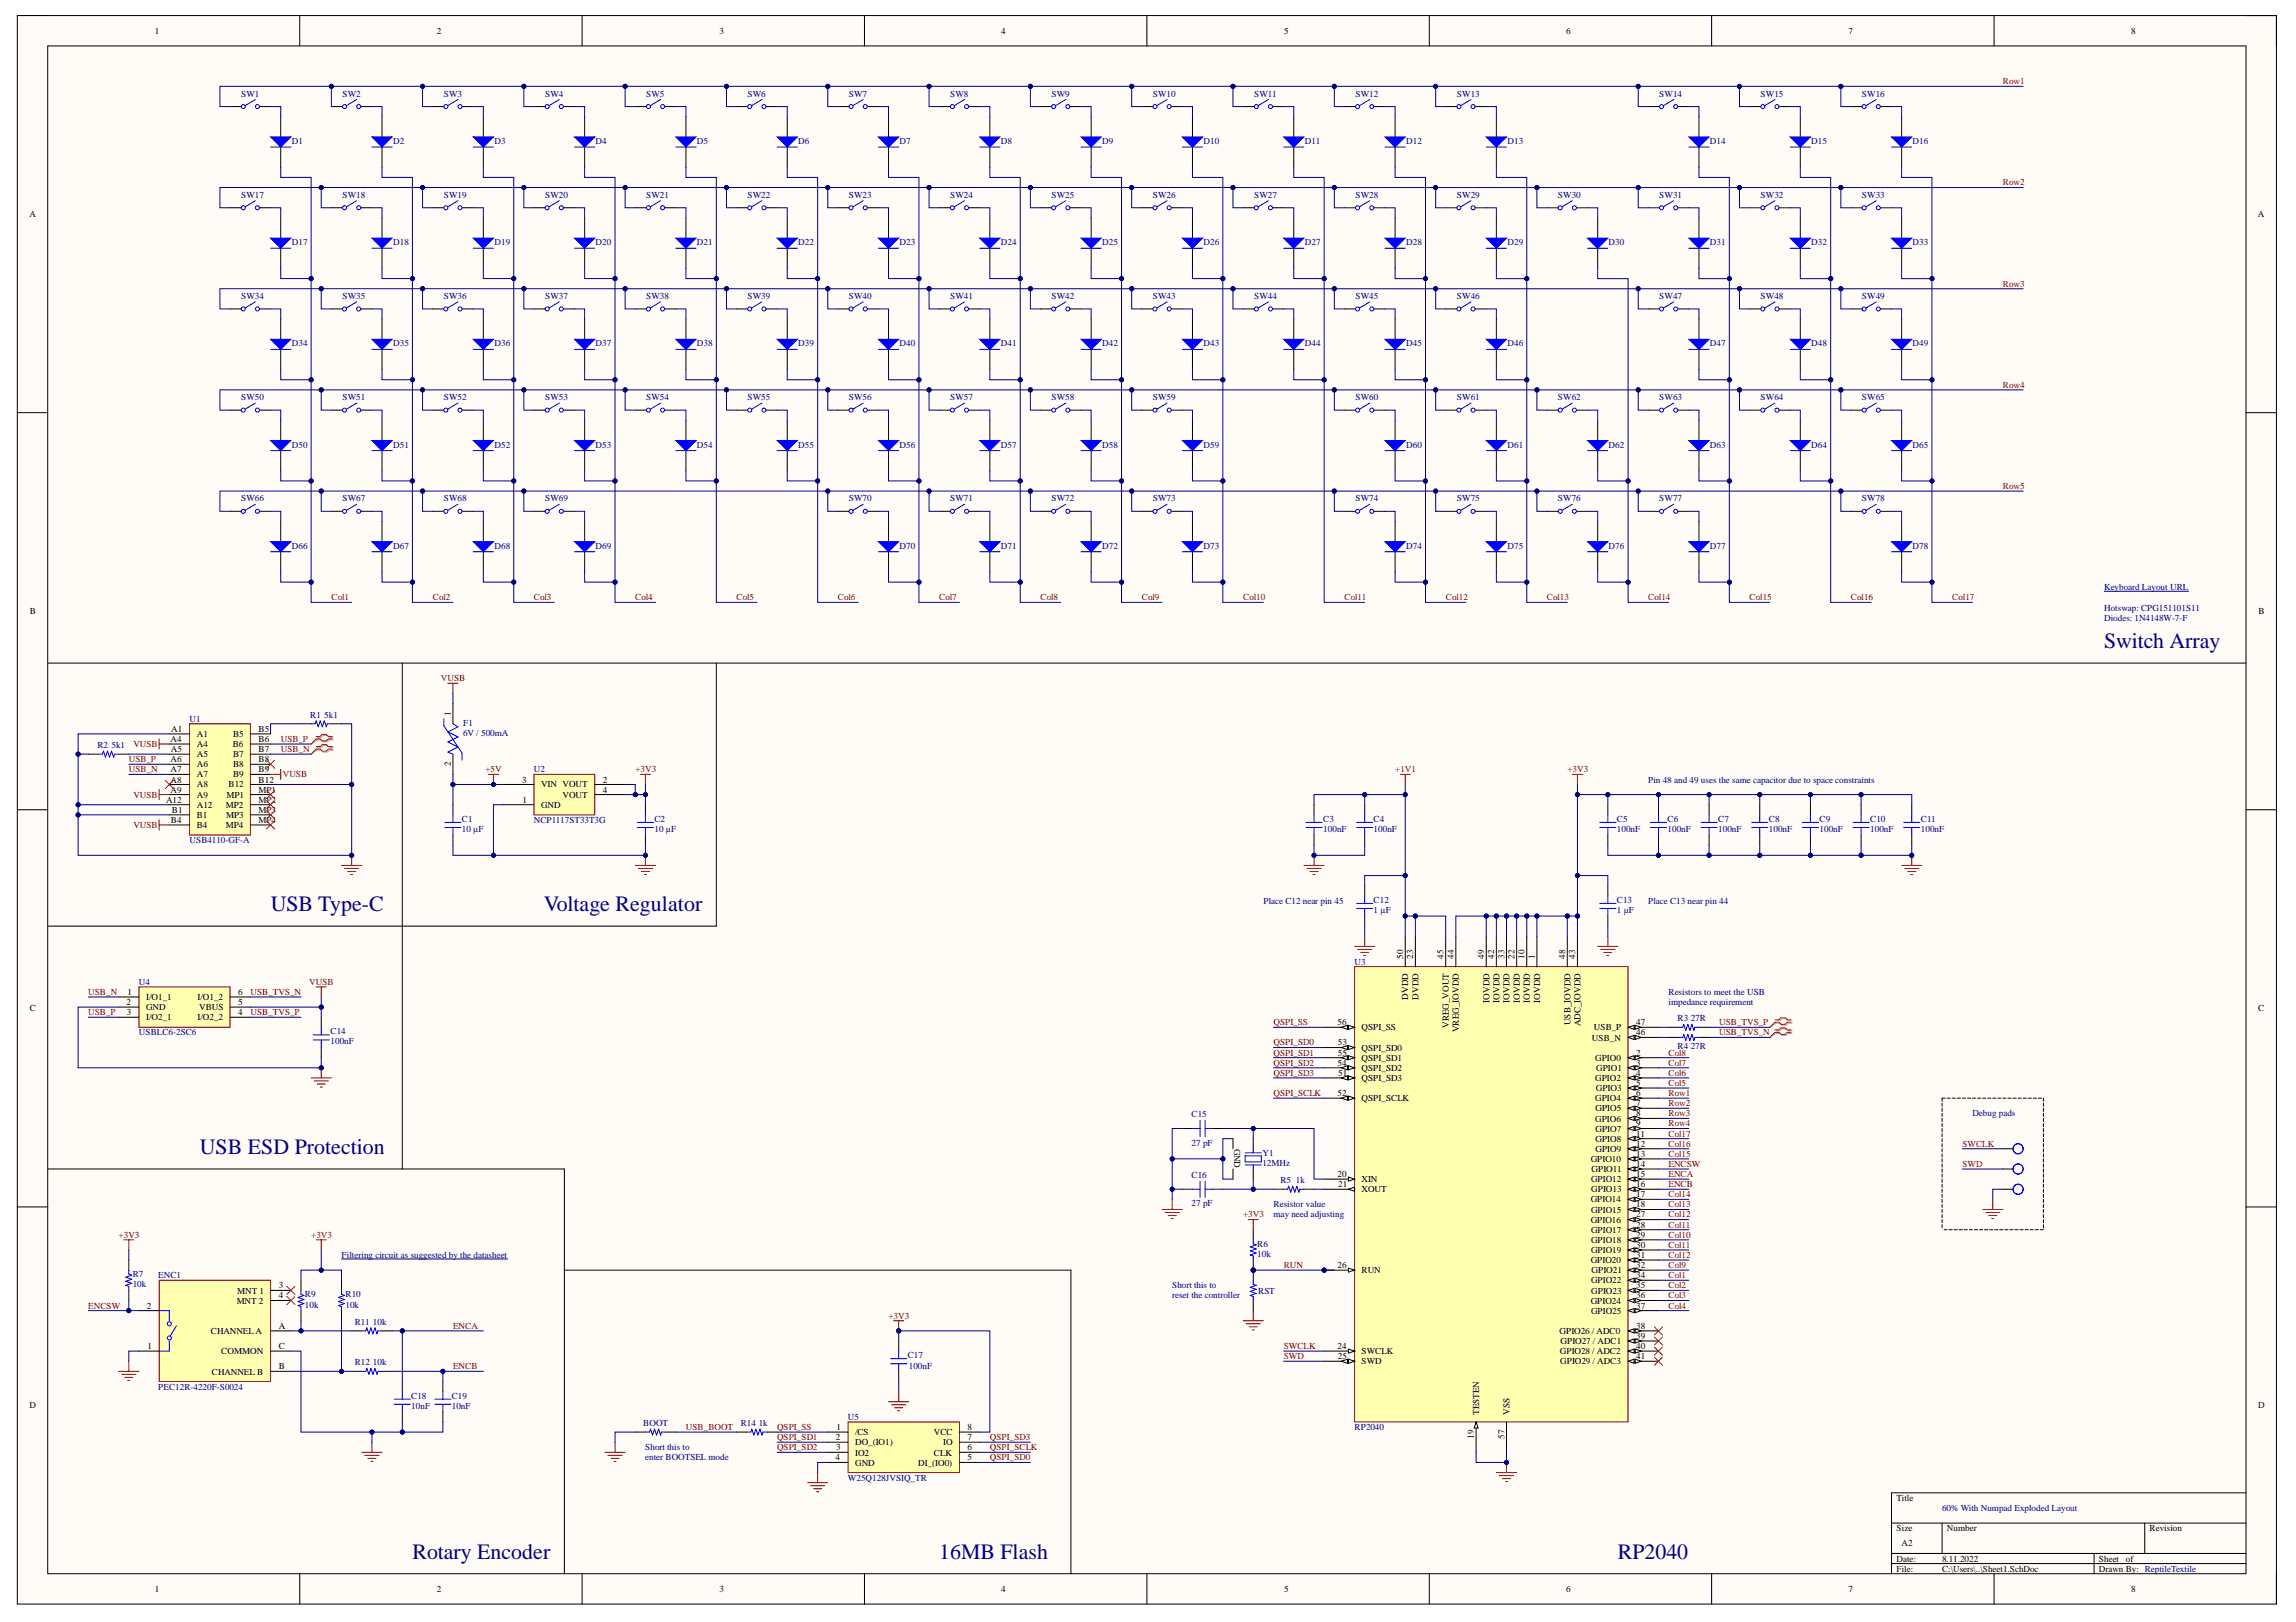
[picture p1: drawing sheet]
<svg xmlns="http://www.w3.org/2000/svg" width="297mm" height="210mm" viewBox="0 0 297 210" stroke-linecap="round" stroke-linejoin="round" font-family="sans-serif">
<defs><g id="words">
<g font-size="2.8" fill="#000080">
<text x="272.2" y="83.9">Switch Array</text>
<text x="35" y="117.9">USB Type-C</text>
<text x="70.4" y="117.9">Voltage Regulator</text>
<text x="25.8" y="149.4">USB ESD Protection</text>
<text x="53.4" y="201.7">Rotary Encoder</text>
<text x="121.5" y="201.7">16MB Flash</text>
<text x="209.3" y="201.7">RP2040</text>
</g>
<g font-size="1.2">
<text x="20" y="4.4">1</text>
<text x="56.5" y="4.4">2</text>
<text x="93.1" y="4.4">3</text>
<text x="129.5" y="4.4">4</text>
<text x="166.1" y="4.4">5</text>
<text x="202.6" y="4.4">6</text>
<text x="239.2" y="4.4">7</text>
<text x="275.7" y="4.4">8</text>
<text x="3.8" y="28.1">A</text>
<text x="292.1" y="28.1">A</text>
<text x="3.8" y="79.5">B</text>
<text x="292.2" y="79.5">B</text>
<text x="22.2" y="94.7">A1</text>
<text x="25.5" y="95.4">A1</text>
<text x="30.2" y="95.4">B5</text>
<text x="33.5" y="94.7">B5</text>
<text x="58.3" y="92.6" transform="rotate(-90 58.3 92.6)">1</text>
<text x="22.1" y="96">A4</text>
<text x="22.1" y="98.7">A6</text>
<text x="22.1" y="100">A7</text>
<text x="22.1" y="101.3">A8</text>
<text x="22.1" y="97.3">A5</text>
<text x="25.5" y="96.7">A4</text>
<text x="25.5" y="98">A5</text>
<text x="25.5" y="99.3">A6</text>
<text x="25.5" y="100.6">A7</text>
<text x="25.5" y="101.9">A8</text>
<text x="29.6" y="101.9">B12</text>
<text x="30.1" y="96.7">B6</text>
<text x="30.2" y="98">B7</text>
<text x="30.2" y="99.3">B8</text>
<text x="30.2" y="100.6">B9</text>
<text x="33.5" y="96">B6</text>
<text x="33.5" y="97.3">B7</text>
<text x="33.5" y="98.7">B8</text>
<text x="33.5" y="100">B9</text>
<text x="33.5" y="101.3">B12</text>
<text x="58.3" y="99.2" transform="rotate(-90 58.3 99.2)">2</text>
<text x="67.5" y="101.3">3</text>
<text x="70" y="101.9">VIN VOUT</text>
<text x="78" y="101.3">2</text>
<text x="21.5" y="103.9">A12</text>
<text x="22.1" y="102.6">A9</text>
<text x="22.1" y="106.5">B4</text>
<text x="22.2" y="105.2">B1</text>
<text x="25.5" y="103.2">A9</text>
<text x="25.5" y="104.5">A12</text>
<text x="25.5" y="105.8">B1</text>
<text x="25.5" y="107.1">B4</text>
<text x="29.2" y="104.5">MP2</text>
<text x="29.2" y="107.1">MP4</text>
<text x="29.3" y="105.8">MP3</text>
<text x="29.3" y="103.2">MP1</text>
<text x="33.5" y="102.6">MP1</text>
<text x="33.5" y="103.9">MP2</text>
<text x="33.5" y="105.2">MP3</text>
<text x="33.5" y="106.5">MP4</text>
<text x="67.6" y="103.9">1</text>
<text x="70" y="104.5">GND</text>
<text x="72.8" y="103.2">VOUT</text>
<text x="78" y="102.6">4</text>
<text x="181.5" y="124" transform="rotate(-90 181.5 124)">50</text>
<text x="182.8" y="124" transform="rotate(-90 182.8 124)">23</text>
<text x="186.8" y="124" transform="rotate(-90 186.8 124)">45</text>
<text x="188.1" y="124" transform="rotate(-90 188.1 124)">44</text>
<text x="192" y="124" transform="rotate(-90 192 124)">49</text>
<text x="193.3" y="124" transform="rotate(-90 193.3 124)">42</text>
<text x="194.6" y="124" transform="rotate(-90 194.6 124)">33</text>
<text x="195.9" y="124" transform="rotate(-90 195.9 124)">22</text>
<text x="197.2" y="124" transform="rotate(-90 197.2 124)">10</text>
<text x="198.6" y="124" transform="rotate(-90 198.6 124)">1</text>
<text x="202.5" y="124" transform="rotate(-90 202.5 124)">48</text>
<text x="203.8" y="124" transform="rotate(-90 203.8 124)">43</text>
<text x="3.8" y="130.9">C</text>
<text x="16.4" y="130.1">2</text>
<text x="16.4" y="131.4">3</text>
<text x="16.5" y="128.8">1</text>
<text x="18.9" y="129.4">I/O1_1</text>
<text x="18.9" y="130.7">GND</text>
<text x="25.5" y="129.4">I/O1_2</text>
<text x="25.8" y="130.7">VBUS</text>
<text x="30.8" y="128.8">6</text>
<text x="30.8" y="130.1">5</text>
<text x="30.8" y="131.4">4</text>
<text x="182.2" y="129.4" transform="rotate(-90 182.2 129.4)">DVDD</text>
<text x="183.5" y="129.4" transform="rotate(-90 183.5 129.4)">DVDD</text>
<text x="192.7" y="129.8" transform="rotate(-90 192.7 129.8)">IOVDD</text>
<text x="194" y="129.8" transform="rotate(-90 194 129.8)">IOVDD</text>
<text x="195.3" y="129.8" transform="rotate(-90 195.3 129.8)">IOVDD</text>
<text x="196.6" y="129.8" transform="rotate(-90 196.6 129.8)">IOVDD</text>
<text x="197.9" y="129.8" transform="rotate(-90 197.9 129.8)">IOVDD</text>
<text x="199.2" y="129.8" transform="rotate(-90 199.2 129.8)">IOVDD</text>
<text x="292.1" y="130.9">C</text>
<text x="18.9" y="132">I/O2_1</text>
<text x="25.5" y="132">I/O2_2</text>
<text x="173.1" y="137.9">54</text>
<text x="173.1" y="132.7">56</text>
<text x="173.1" y="135.3">53</text>
<text x="173.1" y="136.6">55</text>
<text x="176.1" y="136">QSPI_SD0</text>
<text x="176.1" y="137.3">QSPI_SD1</text>
<text x="176.1" y="133.3">QSPI_SS</text>
<text x="187.4" y="133" transform="rotate(-90 187.4 133)">VREG_VOUT</text>
<text x="188.7" y="133.6" transform="rotate(-90 188.7 133.6)">VREG_IOVDD</text>
<text x="203.2" y="132.7" transform="rotate(-90 203.2 132.7)">USB_IOVDD</text>
<text x="204.5" y="132.8" transform="rotate(-90 204.5 132.8)">ADC_IOVDD</text>
<text x="206" y="134.7">USB_N</text>
<text x="206.2" y="133.3">USB_P</text>
<text x="206.4" y="137.3">GPIO0</text>
<text x="211.7" y="136.6">2</text>
<text x="211.7" y="137.9">3</text>
<text x="211.7" y="134">46</text>
<text x="211.7" y="132.7">47</text>
<text x="173.1" y="141.8">52</text>
<text x="173.1" y="139.2">51</text>
<text x="176.1" y="139.9">QSPI_SD3</text>
<text x="176.1" y="142.5">QSPI_SCLK</text>
<text x="176.1" y="138.6">QSPI_SD2</text>
<text x="206.4" y="139.9">GPIO2</text>
<text x="206.4" y="142.5">GPIO4</text>
<text x="206.4" y="143.8">GPIO5</text>
<text x="206.5" y="141.2">GPIO3</text>
<text x="206.5" y="138.6">GPIO1</text>
<text x="211.7" y="139.2">4</text>
<text x="211.7" y="140.5">5</text>
<text x="211.7" y="141.8">6</text>
<text x="211.7" y="143.1">7</text>
<text x="159.6" y="148.6" transform="rotate(90 159.6 148.6)">GND</text>
<text x="206.4" y="145.1">GPIO6</text>
<text x="206.4" y="147.8">GPIO8</text>
<text x="206.4" y="146.4">GPIO7</text>
<text x="206.4" y="149.1">GPIO9</text>
<text x="211.7" y="144.5">8</text>
<text x="211.7" y="147.1">11</text>
<text x="211.7" y="145.8">9</text>
<text x="211.7" y="148.4">12</text>
<text x="211.7" y="149.7">13</text>
<text x="173.1" y="152.3">20</text>
<text x="173.1" y="153.6">21</text>
<text x="176.1" y="153">XIN</text>
<text x="176.1" y="154.3">XOUT</text>
<text x="205.8" y="150.4">GPIO10</text>
<text x="205.8" y="155.6">GPIO14</text>
<text x="205.8" y="153">GPIO12</text>
<text x="205.9" y="154.3">GPIO13</text>
<text x="205.9" y="151.7">GPIO11</text>
<text x="211.7" y="151">14</text>
<text x="211.7" y="152.3">15</text>
<text x="211.7" y="153.6">16</text>
<text x="211.7" y="154.9">17</text>
<text x="205.8" y="158.2">GPIO16</text>
<text x="205.8" y="156.9">GPIO15</text>
<text x="205.8" y="159.5">GPIO17</text>
<text x="205.8" y="160.9">GPIO18</text>
<text x="211.7" y="156.2">18</text>
<text x="211.7" y="157.6">27</text>
<text x="211.7" y="158.9">28</text>
<text x="211.7" y="160.2">29</text>
<text x="211.7" y="161.5">30</text>
<text x="30.7" y="167.4">MNT 1</text>
<text x="36.1" y="166.7">3</text>
<text x="173.1" y="164.1">26</text>
<text x="176.1" y="164.8">RUN</text>
<text x="205.8" y="163.5">GPIO20</text>
<text x="205.8" y="162.2">GPIO19</text>
<text x="205.8" y="166.1">GPIO22</text>
<text x="205.9" y="167.4">GPIO23</text>
<text x="205.9" y="164.8">GPIO21</text>
<text x="211.7" y="162.8">31</text>
<text x="211.7" y="164.1">32</text>
<text x="211.7" y="165.4">34</text>
<text x="211.7" y="166.7">35</text>
<text x="19" y="169.3">2</text>
<text x="27.3" y="172.6">CHANNELA</text>
<text x="30.6" y="168.7">MNT 2</text>
<text x="36.1" y="168">4</text>
<text x="36.1" y="172">A</text>
<text x="201.8" y="172.6">GPIO26 / ADC0</text>
<text x="201.9" y="173.9">GPIO27 / ADC1</text>
<text x="205.8" y="168.7">GPIO24</text>
<text x="205.8" y="170">GPIO25</text>
<text x="211.7" y="168">36</text>
<text x="211.7" y="169.3">37</text>
<text x="211.7" y="172">38</text>
<text x="211.7" y="173.3">39</text>
<text x="19.1" y="174.6">1</text>
<text x="27.4" y="177.9">CHANNEL B</text>
<text x="28.6" y="175.3">COMMON</text>
<text x="36.1" y="177.2">B</text>
<text x="36.1" y="174.6">C</text>
<text x="173.1" y="174.6">24</text>
<text x="173.1" y="175.9">25</text>
<text x="176.1" y="175.3">SWCLK</text>
<text x="176.1" y="176.6">SWD</text>
<text x="201.8" y="175.3">GPIO28 / ADC2</text>
<text x="201.9" y="176.6">GPIO29 / ADC3</text>
<text x="211.7" y="174.6">40</text>
<text x="211.7" y="175.9">41</text>
<text x="3.8" y="182.3">D</text>
<text x="108.2" y="185.1">1</text>
<text x="110.6" y="185.7">/CS</text>
<text x="120.8" y="185.7">VCC</text>
<text x="125.2" y="185.1">8</text>
<text x="191.4" y="183.1" transform="rotate(-90 191.4 183.1)">TESTEN</text>
<text x="195.3" y="183.1" transform="rotate(-90 195.3 183.1)">VSS</text>
<text x="292.1" y="182.3">D</text>
<text x="108.1" y="189">4</text>
<text x="108.1" y="186.4">2</text>
<text x="108.2" y="187.7">3</text>
<text x="110.6" y="187">DO_(IO1)</text>
<text x="110.6" y="188.4">IO2</text>
<text x="110.6" y="189.7">GND</text>
<text x="118.8" y="189.7">DI_(IO0)</text>
<text x="120.8" y="188.4">CLK</text>
<text x="122" y="187">IO</text>
<text x="125.2" y="186.4">7</text>
<text x="125.2" y="187.7">6</text>
<text x="125.2" y="189">5</text>
<text x="190.7" y="186.2" transform="rotate(-90 190.7 186.2)">19</text>
<text x="194.6" y="186.2" transform="rotate(-90 194.6 186.2)">57</text>
<text x="245.4" y="194.2">Title</text>
<text x="245.4" y="198.2">Size</text>
<text x="245.4" y="202.1">Date:</text>
<text x="245.4" y="203.4">File:</text>
<text x="246" y="200.1">A2</text>
<text x="251.3" y="202.1">8.11.2022</text>
<text x="251.3" y="203.4">C:\Users\..\Sheet1.SchDoc</text>
<text x="251.9" y="198.2">Number</text>
<text x="271.6" y="202.1">Sheet</text>
<text x="271.6" y="203.4">Drawn By: ReptileTextile</text>
<text x="275" y="202.1">of</text>
<text x="278.1" y="198.2">Revision</text>
<text x="20" y="206">1</text>
<text x="56.5" y="206">2</text>
<text x="93.1" y="206">3</text>
<text x="129.5" y="206">4</text>
<text x="166.1" y="206">5</text>
<text x="202.6" y="206">6</text>
<text x="239.2" y="206">7</text>
<text x="275.7" y="206">8</text>
</g>
<g font-size="1.2" fill="#800000">
<text x="259.1" y="10.9">Row1</text>
<text x="259.1" y="24">Row2</text>
<text x="259.1" y="37.1">Row3</text>
<text x="259.1" y="50.2">Row4</text>
<text x="259.1" y="63.3">Row5</text>
<text x="42.9" y="77.7">Col1</text>
<text x="56" y="77.7">Col2</text>
<text x="69.1" y="77.7">Col3</text>
<text x="82.2" y="77.7">Col4</text>
<text x="95.3" y="77.7">Col5</text>
<text x="108.4" y="77.7">Col6</text>
<text x="121.5" y="77.7">Col7</text>
<text x="134.6" y="77.7">Col8</text>
<text x="147.7" y="77.7">Col9</text>
<text x="160.8" y="77.7">Col10</text>
<text x="173.9" y="77.7">Col11</text>
<text x="187.1" y="77.7">Col12</text>
<text x="200.1" y="77.7">Col13</text>
<text x="213.2" y="77.7">Col14</text>
<text x="226.3" y="77.7">Col15</text>
<text x="239.5" y="77.7">Col16</text>
<text x="252.6" y="77.7">Col17</text>
<text x="57.1" y="88.2">VUSB</text>
<text x="16.7" y="98.7">USB_P</text>
<text x="16.7" y="100">USB_N</text>
<text x="17.3" y="96.7">VUSB</text>
<text x="36.3" y="96">USB_P</text>
<text x="36.3" y="97.3">USB_N</text>
<text x="36.6" y="100.6">VUSB</text>
<text x="62.8" y="100">+5V</text>
<text x="82.2" y="100">+3V3</text>
<text x="180.5" y="100">+1V1</text>
<text x="202.8" y="100">+3V3</text>
<text x="17.3" y="103.2">VUSB</text>
<text x="17.3" y="107.1">VUSB</text>
<text x="11.4" y="128.8">USB_N</text>
<text x="11.4" y="131.4">USB_P</text>
<text x="32.4" y="128.8">USB_TVS_N</text>
<text x="32.4" y="131.4">USB_TVS_P</text>
<text x="40" y="127.5">VUSB</text>
<text x="164.8" y="135.3">QSPI_SD0</text>
<text x="164.8" y="132.7">QSPI_SS</text>
<text x="164.8" y="136.6">QSPI_SD1</text>
<text x="164.8" y="137.9">QSPI_SD2</text>
<text x="215.9" y="137.9">Col7</text>
<text x="215.9" y="136.6">Col8</text>
<text x="222.4" y="132.7">USB_TVS_P</text>
<text x="222.4" y="134">USB_TVS_N</text>
<text x="164.8" y="139.2">QSPI_SD3</text>
<text x="164.8" y="141.8">QSPI_SCLK</text>
<text x="215.9" y="139.2">Col6</text>
<text x="215.9" y="143.1">Row2</text>
<text x="215.9" y="141.8">Row1</text>
<text x="215.9" y="140.5">Col5</text>
<text x="215.9" y="144.5">Row3</text>
<text x="215.9" y="145.8">Row4</text>
<text x="215.9" y="149.7">Col15</text>
<text x="215.9" y="148.4">Col16</text>
<text x="215.9" y="147.1">Col17</text>
<text x="253.9" y="148.4">SWCLK</text>
<text x="215.9" y="154.9">Col14</text>
<text x="215.9" y="152.3">ENCA</text>
<text x="215.9" y="153.6">ENCB</text>
<text x="215.9" y="151">ENCSW</text>
<text x="253.9" y="151">SWD</text>
<text x="15.4" y="160.2">+3V3</text>
<text x="40.3" y="160.2">+3V3</text>
<text x="160.8" y="157.6">+3V3</text>
<text x="215.9" y="160.2">Col10</text>
<text x="215.9" y="161.5">Col11</text>
<text x="215.9" y="158.9">Col11</text>
<text x="215.9" y="157.6">Col12</text>
<text x="215.9" y="156.2">Col13</text>
<text x="166.1" y="164.1">RUN</text>
<text x="215.9" y="164.1">Col9</text>
<text x="215.9" y="162.8">Col12</text>
<text x="215.9" y="166.7">Col2</text>
<text x="215.9" y="165.4">Col1</text>
<text x="11.4" y="169.3">ENCSW</text>
<text x="58.6" y="172">ENCA</text>
<text x="114.9" y="170.7">+3V3</text>
<text x="215.9" y="169.3">Col4</text>
<text x="215.9" y="168">Col3</text>
<text x="58.6" y="177.2">ENCB</text>
<text x="166.1" y="174.6">SWCLK</text>
<text x="166.1" y="175.9">SWD</text>
<text x="88.7" y="185.1">USB_BOOT</text>
<text x="100.5" y="185.1">QSPI_SS</text>
<text x="100.5" y="186.4">QSPI_SD1</text>
<text x="100.5" y="187.7">QSPI_SD2</text>
<text x="128.1" y="186.4">QSPI_SD3</text>
<text x="128.1" y="189">QSPI_SD0</text>
<text x="128.1" y="187.7">QSPI_SCLK</text>
</g>
<g font-size="1.2" fill="#000080">
<text x="31.2" y="12.5">SW1</text>
<text x="44.3" y="12.5">SW2</text>
<text x="57.4" y="12.5">SW3</text>
<text x="70.5" y="12.5">SW4</text>
<text x="83.6" y="12.5">SW5</text>
<text x="96.7" y="12.5">SW6</text>
<text x="109.8" y="12.5">SW7</text>
<text x="122.9" y="12.5">SW8</text>
<text x="136.1" y="12.5">SW9</text>
<text x="149.2" y="12.5">SW10</text>
<text x="162.3" y="12.5">SW11</text>
<text x="175.4" y="12.5">SW12</text>
<text x="188.5" y="12.5">SW13</text>
<text x="214.7" y="12.5">SW14</text>
<text x="227.8" y="12.5">SW15</text>
<text x="240.9" y="12.5">SW16</text>
<text x="37.8" y="18.6">D1</text>
<text x="50.9" y="18.6">D2</text>
<text x="64" y="18.6">D3</text>
<text x="77.1" y="18.6">D4</text>
<text x="90.2" y="18.6">D5</text>
<text x="103.3" y="18.6">D6</text>
<text x="116.4" y="18.6">D7</text>
<text x="129.5" y="18.6">D8</text>
<text x="142.6" y="18.6">D9</text>
<text x="155.7" y="18.6">D10</text>
<text x="168.8" y="18.6">D11</text>
<text x="181.9" y="18.6">D12</text>
<text x="195" y="18.6">D13</text>
<text x="221.2" y="18.6">D14</text>
<text x="234.3" y="18.6">D15</text>
<text x="247.4" y="18.6">D16</text>
<text x="31.2" y="25.6">SW17</text>
<text x="44.3" y="25.6">SW18</text>
<text x="57.4" y="25.6">SW19</text>
<text x="70.5" y="25.6">SW20</text>
<text x="83.6" y="25.6">SW21</text>
<text x="96.7" y="25.6">SW22</text>
<text x="109.8" y="25.6">SW23</text>
<text x="122.9" y="25.6">SW24</text>
<text x="136.1" y="25.6">SW25</text>
<text x="149.2" y="25.6">SW26</text>
<text x="162.3" y="25.6">SW27</text>
<text x="175.4" y="25.6">SW28</text>
<text x="188.5" y="25.6">SW29</text>
<text x="201.6" y="25.6">SW30</text>
<text x="214.7" y="25.6">SW31</text>
<text x="227.8" y="25.6">SW32</text>
<text x="240.9" y="25.6">SW33</text>
<text x="37.8" y="31.7">D17</text>
<text x="50.9" y="31.7">D18</text>
<text x="64" y="31.7">D19</text>
<text x="77.1" y="31.7">D20</text>
<text x="90.2" y="31.7">D21</text>
<text x="103.3" y="31.7">D22</text>
<text x="116.4" y="31.7">D23</text>
<text x="129.5" y="31.7">D24</text>
<text x="142.6" y="31.7">D25</text>
<text x="155.7" y="31.7">D26</text>
<text x="168.8" y="31.7">D27</text>
<text x="181.9" y="31.7">D28</text>
<text x="195" y="31.7">D29</text>
<text x="208.1" y="31.7">D30</text>
<text x="221.2" y="31.7">D31</text>
<text x="234.3" y="31.7">D32</text>
<text x="247.4" y="31.7">D33</text>
<text x="31.2" y="38.7">SW34</text>
<text x="44.3" y="38.7">SW35</text>
<text x="57.4" y="38.7">SW36</text>
<text x="70.5" y="38.7">SW37</text>
<text x="83.6" y="38.7">SW38</text>
<text x="96.7" y="38.7">SW39</text>
<text x="109.8" y="38.7">SW40</text>
<text x="122.9" y="38.7">SW41</text>
<text x="136.1" y="38.7">SW42</text>
<text x="149.2" y="38.7">SW43</text>
<text x="162.3" y="38.7">SW44</text>
<text x="175.4" y="38.7">SW45</text>
<text x="188.5" y="38.7">SW46</text>
<text x="214.7" y="38.7">SW47</text>
<text x="227.8" y="38.7">SW48</text>
<text x="240.9" y="38.7">SW49</text>
<text x="37.8" y="44.8">D34</text>
<text x="50.9" y="44.8">D35</text>
<text x="64" y="44.8">D36</text>
<text x="77.1" y="44.8">D37</text>
<text x="90.2" y="44.8">D38</text>
<text x="103.3" y="44.8">D39</text>
<text x="116.4" y="44.8">D40</text>
<text x="129.5" y="44.8">D41</text>
<text x="142.6" y="44.8">D42</text>
<text x="155.7" y="44.8">D43</text>
<text x="168.8" y="44.8">D44</text>
<text x="181.9" y="44.8">D45</text>
<text x="195" y="44.8">D46</text>
<text x="221.2" y="44.8">D47</text>
<text x="234.3" y="44.8">D48</text>
<text x="247.4" y="44.8">D49</text>
<text x="31.2" y="51.8">SW50</text>
<text x="44.3" y="51.8">SW51</text>
<text x="57.4" y="51.8">SW52</text>
<text x="70.5" y="51.8">SW53</text>
<text x="83.6" y="51.8">SW54</text>
<text x="96.7" y="51.8">SW55</text>
<text x="109.8" y="51.8">SW56</text>
<text x="122.9" y="51.8">SW57</text>
<text x="136.1" y="51.8">SW58</text>
<text x="149.2" y="51.8">SW59</text>
<text x="175.4" y="51.8">SW60</text>
<text x="188.5" y="51.8">SW61</text>
<text x="201.6" y="51.8">SW62</text>
<text x="214.7" y="51.8">SW63</text>
<text x="227.8" y="51.8">SW64</text>
<text x="240.9" y="51.8">SW65</text>
<text x="37.8" y="57.9">D50</text>
<text x="50.9" y="57.9">D51</text>
<text x="64" y="57.9">D52</text>
<text x="77.1" y="57.9">D53</text>
<text x="90.2" y="57.9">D54</text>
<text x="103.3" y="57.9">D55</text>
<text x="116.4" y="57.9">D56</text>
<text x="129.5" y="57.9">D57</text>
<text x="142.6" y="57.9">D58</text>
<text x="155.7" y="57.9">D59</text>
<text x="181.9" y="57.9">D60</text>
<text x="195" y="57.9">D61</text>
<text x="208.1" y="57.9">D62</text>
<text x="221.2" y="57.9">D63</text>
<text x="234.3" y="57.9">D64</text>
<text x="247.4" y="57.9">D65</text>
<text x="31.2" y="64.9">SW66</text>
<text x="44.3" y="64.9">SW67</text>
<text x="57.4" y="64.9">SW68</text>
<text x="70.5" y="64.9">SW69</text>
<text x="109.8" y="64.9">SW70</text>
<text x="122.9" y="64.9">SW71</text>
<text x="136.1" y="64.9">SW72</text>
<text x="149.2" y="64.9">SW73</text>
<text x="175.4" y="64.9">SW74</text>
<text x="188.5" y="64.9">SW75</text>
<text x="201.6" y="64.9">SW76</text>
<text x="214.7" y="64.9">SW77</text>
<text x="240.9" y="64.9">SW78</text>
<text x="37.8" y="71">D66</text>
<text x="50.9" y="71">D67</text>
<text x="64" y="71">D68</text>
<text x="77.1" y="71">D69</text>
<text x="116.4" y="71">D70</text>
<text x="129.5" y="71">D71</text>
<text x="142.6" y="71">D72</text>
<text x="155.7" y="71">D73</text>
<text x="181.9" y="71">D74</text>
<text x="195" y="71">D75</text>
<text x="208.1" y="71">D76</text>
<text x="221.2" y="71">D77</text>
<text x="247.4" y="71">D78</text>
<text x="272.2" y="76.4">Keyboard Layout URL</text>
<text x="272.2" y="79">Hotswap: CPG151101S11</text>
<text x="272.2" y="80.3">Diodes: 1N4148W-7-F</text>
<text x="24.5" y="93.4">U1</text>
<text x="40.1" y="92.9">R1</text>
<text x="42" y="92.9">5k1</text>
<text x="59.9" y="93.9">F1</text>
<text x="59.9" y="95.2">6V / 500mA</text>
<text x="12.6" y="96.8">R2</text>
<text x="14.4" y="96.8">5k1</text>
<text x="69.1" y="100">U2</text>
<text x="213.2" y="101.3">Pin 48 and 49 uses the same capacitor due to space constraints</text>
<text x="59.8" y="107.7">10 µF</text>
<text x="59.8" y="106.4">C1</text>
<text x="69.1" y="106.5">NCP1117ST33T3G</text>
<text x="84.7" y="107.7">10 µF</text>
<text x="84.7" y="106.4">C2</text>
<text x="171.2" y="107.7">100nF</text>
<text x="171.2" y="106.4">C3</text>
<text x="177.7" y="107.7">100nF</text>
<text x="177.7" y="106.4">C4</text>
<text x="209.2" y="107.7">100nF</text>
<text x="209.2" y="106.4">C5</text>
<text x="215.7" y="107.7">100nF</text>
<text x="215.7" y="106.4">C6</text>
<text x="222.3" y="107.7">100nF</text>
<text x="222.3" y="106.4">C7</text>
<text x="228.8" y="107.7">100nF</text>
<text x="228.8" y="106.4">C8</text>
<text x="235.4" y="107.7">100nF</text>
<text x="235.4" y="106.4">C9</text>
<text x="241.9" y="107.7">100nF</text>
<text x="241.9" y="106.4">C10</text>
<text x="248.5" y="107.7">100nF</text>
<text x="248.5" y="106.4">C11</text>
<text x="24.5" y="109.1">USB4110-GF-A</text>
<text x="163.5" y="117">Place C12 near pin 45</text>
<text x="177.7" y="118.2">1 µF</text>
<text x="177.7" y="116.9">C12</text>
<text x="209.2" y="118.2">1 µF</text>
<text x="209.2" y="116.9">C13</text>
<text x="213.2" y="117">Place C13 near pin 44</text>
<text x="175.3" y="124.9">U3</text>
<text x="18" y="127.5">U4</text>
<text x="215.9" y="128.8">Resistors to meet the USB</text>
<text x="215.9" y="130.1">impedance requirement</text>
<text x="18" y="134">USBLC6-2SC6</text>
<text x="42.8" y="135.2">100nF</text>
<text x="42.8" y="133.9">C14</text>
<text x="217" y="132.2">R3</text>
<text x="217" y="135.7">R4</text>
<text x="218.7" y="132.2">27R</text>
<text x="218.7" y="135.7">27R</text>
<text x="154.2" y="148.3">27 pF</text>
<text x="154.2" y="144.6">C15</text>
<text x="163.3" y="149.6">Y1</text>
<text x="255.2" y="144.5">Debug pads</text>
<text x="154.2" y="152.4">C16</text>
<text x="163.3" y="150.9">12MHz</text>
<text x="165.7" y="153.1">R5</text>
<text x="167.6" y="153.1">1k</text>
<text x="154.2" y="156.1">27 pF</text>
<text x="162.7" y="161.4">R6</text>
<text x="164.8" y="157.6">may need adjusting</text>
<text x="164.8" y="156.2">Resistor value</text>
<text x="17.2" y="166.6">10k</text>
<text x="17.2" y="165.3">R7</text>
<text x="20.5" y="165.4">ENC1</text>
<text x="39.5" y="167.9">R9</text>
<text x="44.2" y="162.8">Filtering circuit as suggested by the datasheet</text>
<text x="44.7" y="167.9">R10</text>
<text x="151.7" y="166.7">Short this to</text>
<text x="162.7" y="162.7">10k</text>
<text x="162.8" y="167.4">RST</text>
<text x="39.5" y="169.2">10k</text>
<text x="44.7" y="169.2">10k</text>
<text x="45.9" y="171.5">R11</text>
<text x="48.3" y="171.5">10k</text>
<text x="151.7" y="168">reset the controller</text>
<text x="20.5" y="179.8">PEC12R-4220F-S0024</text>
<text x="45.9" y="176.7">R12</text>
<text x="48.3" y="176.7">10k</text>
<text x="117.4" y="175.8">C17</text>
<text x="117.6" y="177.2">100nF</text>
<text x="53.2" y="182.3">10nF</text>
<text x="53.2" y="181">C18</text>
<text x="58.4" y="182.3">10nF</text>
<text x="58.4" y="181">C19</text>
<text x="83.2" y="184.6">BOOT</text>
<text x="95.8" y="184.6">R14</text>
<text x="98.2" y="184.6">1k</text>
<text x="109.7" y="183.8">U5</text>
<text x="175.3" y="185.1">RP2040</text>
<text x="83.5" y="189">enter BOOTSEL mode</text>
<text x="83.5" y="187.7">Short this to</text>
<text x="109.7" y="191.6">W25Q128JVSIQ_TR</text>
<text x="251.3" y="195.5">60% With Numpad Exploded Layout</text>
</g>
</g></defs>
<path d="M2.2 2h292.3v205.6h-292.3z" fill-rule="evenodd" fill="#fffcf8"/>
<path d="M2.2 2h292.3v205.6h-292.3z" fill="none" stroke="#000" stroke-width=".13"/>
<path d="M6.2 5.9h284.4v197.8h-284.4z" fill-rule="evenodd" fill="#fffcf8"/>
<g fill="none" stroke="#000" stroke-width=".13">
<path d="M2.2 2h4M6.2 5.9h284.4v197.8h-284.4zM29.8 13.8h1.4M33.6 13.8h1.4M38.8 2v3.9M75.3 2v3.9M111.8 2v3.9M148.4 2v3.9M184.9 2v3.9M221.4 2v3.9M258 2v3.9M290.6 2h3.9v3.9"/>
<path d="M2.2 53.4h4M290.6 53.4h3.9M2.2 104.8h4M290.6 104.8h3.9M2.2 156.2h4M290.6 156.2h3.9M244.7 197.1h45.9M251.3 197.1v3.9M277.5 197.1v3.9M290.6 193.2h-45.9v10.5M38.8 203.7v3.9M75.3 203.7v3.9"/>
<path d="M111.8 203.7v3.9M148.4 203.7v3.9M184.9 203.7v3.9M221.4 203.7v3.9M244.7 201h45.9M244.7 202.3h45.9M258 203.7v3.9M270.9 201v2.7M294.5 203.7v3.9"/>
</g>
<g fill="none" stroke="#00f" stroke-width=".13">
<path d="M33 12.9l-1.3 .8"/>
<circle cx="31.5" cy="13.8" r=".26"/>
<circle cx="33.3" cy="13.8" r=".26"/>
</g>
<path d="M24.5 93.7h7.9v14.4h-7.9z" fill-rule="evenodd" fill="#ffffb0"/>
<path d="M24.5 93.7h7.9v14.4h-7.9zM44.2 112h2.6M44.6 112.4h1.8M45 112.8h1M45.4 113.2h.2M45.5 110.7v1.3" fill="none" stroke="#800000" stroke-width=".13"/>
<g fill="none" stroke="#000" stroke-width=".13">
<path d="M21.9 95h2.6M21.9 96.3h2.6M21.9 97.6h2.6M21.9 98.9h2.6M32.4 95h2.6M32.4 96.3h2.6M32.4 97.6h2.6M32.4 98.9h2.6M21.9 100.2h2.6M21.9 101.5h2.6M21.9 102.8h2.6M21.9 104.1h2.6"/>
<path d="M21.9 105.4h2.6M21.9 106.8h2.6M32.4 100.2h2.6M32.4 101.5h2.6M32.4 102.8h2.6M32.4 104.1h2.6M32.4 105.4h2.6M32.4 106.8h2.6"/>
</g>
<circle cx="45.5" cy="110.7" r=".26" fill="#000080"/>
<circle cx="45.5" cy="110.7" r=".26" fill="none" stroke="#000080" stroke-width=".13"/>
<path d="M20.6 95.6v1.3M20.6 96.3h1.3M36.3 99.6v1.3M20.6 102.2v1.3M20.6 106.1v1.3M20.6 102.8h1.3M20.6 106.8h1.3M35 100.2h1.3" fill="none" stroke="#800000" stroke-width=".13"/>
<path d="M18 127.7h11.8v5.2h-11.8z" fill-rule="evenodd" fill="#ffffb0"/>
<path d="M82.2 112h2.6M82.6 112.4h1.8M83 112.8h1M83.4 113.2h.2M83.5 110.7v1.3M18 127.7h11.8v5.2h-11.8z" fill="none" stroke="#800000" stroke-width=".13"/>
<path d="M15.4 129h2.6M15.4 130.3h2.6M15.4 131.6h2.6M29.8 129h2.6M29.8 130.3h2.6M29.8 131.6h2.6M41.6 131.6v1.3M41.6 135.6v1.3" fill="none" stroke="#000" stroke-width=".13"/>
<path d="M40.5 133.9h2.1M40.5 134.6h2.1M41.6 132.9v1M41.6 134.6v1" fill="none" stroke="#00f" stroke-width=".13"/>
<circle cx="83.5" cy="110.7" r=".26" fill="#000080"/>
<circle cx="83.5" cy="110.7" r=".26" fill="none" stroke="#000080" stroke-width=".13"/>
<path d="M82.8 100.2h1.4M83.5 100.2v1.3" fill="none" stroke="#800000" stroke-width=".13"/>
<path d="M6.2 119.9h86.5M215.9 132.9h1.3M215.9 134.3h1.3M219.8 132.9h1.3M219.8 134.3h1.3" fill="none" stroke="#000" stroke-width=".13"/>
<path d="M217.2 132.9h.5l.1-.3 .3 .7 .3-.7 .2 .7 .3-.7 .2 .7 .2-.4h.5M217.2 134.3h.5l.1-.4 .3 .8 .3-.8 .2 .8 .3-.8 .2 .8 .2-.4h.5" fill="none" stroke="#00f" stroke-width=".13"/>
<path d="M34.5 98.4l1 1M35.5 98.4l-1 1M21.4 101l1 1M22.4 101l-1 1" fill="none" stroke="#f00" stroke-width=".13"/>
<path d="M109.7 184h14.4v6.6h-14.4z" fill-rule="evenodd" fill="#ffffb0"/>
<path d="M115.6 170.9h1.3M116.3 170.9v1.3M109.7 184h14.4v6.6h-14.4z" fill="none" stroke="#800000" stroke-width=".13"/>
<path d="M116.3 173.5v1.3M116.3 177.5v1.3M95.3 185.3h1.3M99.2 185.3h1.3M107.1 185.3h2.6M107.1 186.6h2.6M107.1 187.9h2.6M107.1 189.3h2.6M124.1 185.3h2.6M124.1 186.6h2.6M124.1 187.9h2.6M124.1 189.3h2.6" fill="none" stroke="#000" stroke-width=".13"/>
<path d="M115.2 176.5h2.1M115.2 175.8h2.1M116.3 174.8v1M116.3 176.5v1M96.6 185.3h.5l.2-.4 .2 .8 .3-.8 .3 .8 .2-.8 .3 .8 .1-.4h.5" fill="none" stroke="#00f" stroke-width=".13"/>
<circle cx="116.3" cy="172.2" r=".26" fill="#000080"/>
<circle cx="116.3" cy="172.2" r=".26" fill="none" stroke="#000080" stroke-width=".13"/>
<g fill="none" stroke="#800000" stroke-width=".13">
<path d="M160.8 170.9h2.6M161.2 171.3h1.9M161.6 171.7h1.1M162 172.1h.3M162.1 169.6v1.3M78.3 187.9h2.6M78.7 188.3h1.8M79 188.7h1.1M79.4 189.1h.3M79.6 186.6v1.3M104.5 191.9h2.6M104.9 192.3h1.8"/>
<path d="M105.3 192.7h1M105.7 193h.2M105.8 190.6v1.3M115 181.4h2.6M115.3 181.8h1.9M115.7 182.2h1.1M116.1 182.6h.3M116.3 180.1v1.3M193.6 190.6h2.6M194 191h1.8M194.4 191.3h1M194.8 191.7h.2"/>
<path d="M194.9 189.3v1.3"/>
</g>
<circle cx="194.9" cy="189.3" r=".26" fill="#000080"/>
<circle cx="194.9" cy="189.3" r=".26" fill="none" stroke="#000080" stroke-width=".13"/>
<path d="M82.2 185.3h1.3M86.1 185.3h1.3" fill="none" stroke="#000" stroke-width=".13"/>
<path d="M83.5 185.3h.5l.2-.4 .2 .8 .3-.8 .2 .8 .3-.8 .3 .8 .1-.4h.5" fill="none" stroke="#00f" stroke-width=".13"/>
<circle cx="162.1" cy="164.4" r=".26" fill="#000080"/>
<circle cx="162.1" cy="164.4" r=".26" fill="none" stroke="#000080" stroke-width=".13"/>
<path d="M162.1 164.4v1.3" fill="none" stroke="#000" stroke-width=".13"/>
<circle cx="162.1" cy="164.4" r=".26" fill="#000080"/>
<circle cx="162.1" cy="164.4" r=".26" fill="none" stroke="#000080" stroke-width=".13"/>
<path d="M162.1 168.3v1.3" fill="none" stroke="#000" stroke-width=".13"/>
<path d="M162.1 165.7v.5l.4 .1-.8 .3 .8 .3-.8 .2 .8 .3-.8 .2 .4 .2v.5" fill="none" stroke="#00f" stroke-width=".13"/>
<circle cx="162.1" cy="164.4" r=".26" fill="#000080"/>
<circle cx="162.1" cy="164.4" r=".26" fill="none" stroke="#000080" stroke-width=".13"/>
<path d="M162.1 159.1v1.3M162.1 163.1v1.3" fill="none" stroke="#000" stroke-width=".13"/>
<circle cx="162.1" cy="164.4" r=".26" fill="#000080"/>
<circle cx="162.1" cy="164.4" r=".26" fill="none" stroke="#000080" stroke-width=".13"/>
<g fill="none" stroke="#00f" stroke-width=".13">
<path d="M168.9 106.4h2.1M168.9 107.1h2.1M170 105.4v1M170 107.1v1M175.5 106.4h2.1M175.5 107.1h2.1M175.5 116.9h2.1M175.5 117.6h2.1M176.6 105.4v1M176.6 107.1v1M176.6 115.9v1M176.6 117.6v.9"/>
<path d="M207 116.9h2.1M207 117.6h2.1M208 115.9v1M208 117.6v.9M154.3 153.9h1M154.3 146h1M155.3 145v2.1M155.3 152.8v2.1M155.9 153.9h1M155.9 146h1M155.9 145v2.1M155.9 152.8v2.1"/>
<path d="M161.1 150.8h2.1M161.1 149.2h2.1M161.1 149.6h2.1v.8h-2.1zM162.1 148.7v.5M162.1 150.8v.5M166.1 153.9h.5l.1-.4 .3 .8 .2-.8 .3 .8 .3-.8 .2 .8 .2-.4h.5M162.1 160.4v.6l.4 .1-.8 .3 .8 .2-.8 .3 .8 .2-.8 .3 .4 .1v.6"/>
</g>
<g fill="none" stroke="#800000" stroke-width=".13">
<path d="M168.7 112h2.6M169.1 112.4h1.8M169.5 112.8h1M169.9 113.2h.2M170 110.7v1.3M181.1 100.2h1.4M181.8 100.2v1.3M175.2 122.5h2.7M175.6 122.9h1.9M176 123.3h1.1M176.4 123.6h.3M176.6 121.2v1.3"/>
<path d="M150.3 156.5h2.7M150.7 156.9h1.9M151.1 157.3h1.1M151.5 157.7h.3M151.7 155.2v1.3M161.5 157.8h1.3M162.1 157.8v1.3"/>
</g>
<g fill="none" stroke="#000" stroke-width=".13">
<path d="M170 104.1v1.3M170 108.1v1.3M176.6 104.1v1.3M176.6 108.1v1.3M176.6 114.6v1.3M176.6 118.5v1.4M208 114.6v1.3M208 118.5v1.4M153 153.9h1.3M153 146h1.3M156.9 153.9h1.3M156.9 146h1.3"/>
<path d="M159.5 147.4v1.3M159.5 151.3v1.3M162.1 147.4v1.3M162.1 151.3v1.3M164.8 153.9h1.3M168.7 153.9h1.3"/>
</g>
<circle cx="170" cy="110.7" r=".26" fill="#000080"/>
<circle cx="170" cy="110.7" r=".26" fill="none" stroke="#000080" stroke-width=".13"/>
<g fill="none" stroke="#000" stroke-width=".13">
<path d="M208 104.1v1.3M208 108.1v1.3M214.6 104.1v1.3M214.6 108.1v1.3M221.1 104.1v1.3M221.1 108.1v1.3M227.7 104.1v1.3M227.7 108.1v1.3M234.2 104.1v1.3M234.2 108.1v1.3M240.8 104.1v1.3M240.8 108.1v1.3"/>
<path d="M247.3 104.1v1.3M247.3 108.1v1.3"/>
</g>
<g fill="none" stroke="#00f" stroke-width=".13">
<path d="M207 106.4h2.1M207 107.1h2.1M208 105.4v1M208 107.1v1M213.5 106.4h2.1M213.5 107.1h2.1M214.6 105.4v1M214.6 107.1v1M220.1 106.4h2.1M220.1 107.1h2.1M221.1 105.4v1M221.1 107.1v1"/>
<path d="M226.6 106.4h2.1M226.6 107.1h2.1M227.7 105.4v1M227.7 107.1v1M233.2 106.4h2.1M233.2 107.1h2.1M234.2 105.4v1M234.2 107.1v1M239.7 106.4h2.1M239.7 107.1h2.1M240.8 105.4v1M240.8 107.1v1"/>
<path d="M246.3 106.4h2.1M246.3 107.1h2.1M247.3 105.4v1M247.3 107.1v1"/>
</g>
<path d="M203.4 100.2h1.3M204.1 100.2v1.3M246 112h2.6M246.4 112.4h1.8M246.8 112.8h1M247.2 113.2h.3M247.3 110.7v1.3M206.7 122.5h2.6M207.1 122.9h1.8M207.5 123.3h1M207.9 123.6h.2M208 121.2v1.3" fill="none" stroke="#800000" stroke-width=".13"/>
<circle cx="247.3" cy="110.7" r=".26" fill="#000080"/>
<circle cx="247.3" cy="110.7" r=".26" fill="none" stroke="#000080" stroke-width=".13"/>
<path d="M11.4 97.6h1.3M15.4 97.6h1.3M38.9 93.7h1.4M42.9 93.7h1.3M58.6 104.1v1.3M58.6 108.1v1.3M83.5 104.1v1.3M83.5 108.1v1.3M259.1 148.7h1.3M259.1 151.3h1.3M259.1 153.9h1.3M138.5 164.4v39.3" fill="none" stroke="#000" stroke-width=".13"/>
<g fill="none" stroke="#00f" stroke-width=".13">
<path d="M12.7 97.6h.6l.1-.4 .2 .8 .3-.8 .3 .8 .2-.8 .3 .8 .1-.4h.6M40.3 93.7h.5l.1-.4 .3 .8 .2-.8 .3 .8 .3-.8 .2 .8 .1-.4h.6M57.5 106.4h2.1M57.5 107.1h2.1M58.6 105.4v1M58.6 107.1v1M82.5 106.4h2.1M82.5 107.1h2.1M83.5 105.4v1M83.5 107.1v1"/>
<circle cx="261.1" cy="148.7" r=".65"/>
<circle cx="261.1" cy="153.9" r=".65"/>
<circle cx="261.1" cy="151.3" r=".65"/>
</g>
<path d="M57.9 88.4h1.4M58.6 88.4v1.3M40.9 127.7h1.3M41.6 127.7v1.3M256.5 156.5h2.6M256.9 156.9h1.8M257.3 157.3h1M257.7 157.7h.2M257.8 155.2v1.3" fill="none" stroke="#800000" stroke-width=".13"/>
<path d="M41 95.4h.6l.2-.2h.5l.3 .2h.5M41 96.7h.6l.2-.2h.5l.3 .2h.5M43.1 95.8h-.5l-.3 .2h-.5l-.2-.2h-.6l-.7 .5M43.1 97.1h-.5l-.3 .2h-.5l-.2-.2h-.6l-.7 .5M229.8 132.1h.5l.3-.3h.5l.2 .3h.6M229.8 133.4h.5l.3-.3h.5l.2 .3h.6M231.9 132.4h-.6l-.2 .3h-.5l-.3-.3h-.5l-.8 .5M231.9 133.7h-.6l-.2 .3h-.5l-.3-.3h-.5l-.8 .6" fill="none" stroke="#d0a19e" stroke-width=".13"/>
<path d="M40.9 95.3h.5l.3-.3h.5l.3 .3h.5M40.9 96.6h.5l.3-.3h.5l.3 .3h.5M43 95.6h-.5l-.3 .3h-.5l-.3-.3h-.5l-.6 .7M43 96.9h-.5l-.3 .3h-.5l-.3-.3h-.5l-.6 .7M229.6 132h.6l.2-.3h.5l.3 .3h.5M229.6 133.3h.6l.2-.3h.5l.3 .3h.5M231.7 132.3h-.5l-.3 .3h-.5l-.2-.3h-.6l-.6 .6M231.7 133.6h-.5l-.3 .3h-.5l-.2-.3h-.6l-.6 .7" fill="none" stroke="#f00" stroke-width=".13"/>
<circle cx="171.3" cy="164.4" r=".26" fill="#000080"/>
<circle cx="171.3" cy="164.4" r=".26" fill="none" stroke="#000080" stroke-width=".13"/>
<path d="M175.2 125.1h35.4v58.9h-35.4z" fill-rule="evenodd" fill="#ffffb0"/>
<path d="M175.2 125.1h35.4v58.9h-35.4z" fill="none" stroke="#800000" stroke-width=".13"/>
<path d="M198.8 121.2v3.9M210.6 136.9h4" fill="none" stroke="#000" stroke-width=".13"/>
<path d="M210.6 136.9l.8-.3v.5z" fill="#f8fcff"/>
<path d="M210.6 136.9l.8-.3v.5z" fill="none" stroke="#000" stroke-width=".13"/>
<path d="M211.5 136.6l.8 .3-.8 .2z" fill="#f8fcff"/>
<path d="M210.6 138.2h4M211.5 136.6l.8 .3-.8 .2z" fill="none" stroke="#000" stroke-width=".13"/>
<path d="M210.6 138.2l.8-.3v.5z" fill="#f8fcff"/>
<path d="M210.6 138.2l.8-.3v.5z" fill="none" stroke="#000" stroke-width=".13"/>
<path d="M211.5 137.9l.8 .3-.8 .2z" fill="#f8fcff"/>
<path d="M210.6 139.5h4M211.5 137.9l.8 .3-.8 .2z" fill="none" stroke="#000" stroke-width=".13"/>
<path d="M210.6 139.5l.8-.3v.6z" fill="#f8fcff"/>
<path d="M210.6 139.5l.8-.3v.6z" fill="none" stroke="#000" stroke-width=".13"/>
<path d="M211.5 139.2l.8 .3-.8 .3z" fill="#f8fcff"/>
<path d="M211.5 139.2l.8 .3-.8 .3zM210.6 140.8h4" fill="none" stroke="#000" stroke-width=".13"/>
<path d="M210.6 140.8l.8-.3v.6z" fill="#f8fcff"/>
<path d="M210.6 140.8l.8-.3v.6z" fill="none" stroke="#000" stroke-width=".13"/>
<path d="M211.5 140.5l.8 .3-.8 .3z" fill="#f8fcff"/>
<path d="M210.6 142.1h4M211.5 140.5l.8 .3-.8 .3z" fill="none" stroke="#000" stroke-width=".13"/>
<path d="M210.6 142.1l.8-.3v.6z" fill="#f8fcff"/>
<path d="M210.6 142.1l.8-.3v.6z" fill="none" stroke="#000" stroke-width=".13"/>
<path d="M211.5 141.8l.8 .3-.8 .3z" fill="#f8fcff"/>
<path d="M210.6 143.4h4M211.5 141.8l.8 .3-.8 .3z" fill="none" stroke="#000" stroke-width=".13"/>
<path d="M210.6 143.4l.8-.2v.5z" fill="#f8fcff"/>
<path d="M210.6 143.4l.8-.2v.5z" fill="none" stroke="#000" stroke-width=".13"/>
<path d="M211.5 143.2l.8 .2-.8 .3z" fill="#f8fcff"/>
<path d="M210.6 144.7h4M211.5 143.2l.8 .2-.8 .3z" fill="none" stroke="#000" stroke-width=".13"/>
<path d="M210.6 144.7l.8-.2v.5z" fill="#f8fcff"/>
<path d="M210.6 144.7l.8-.2v.5z" fill="none" stroke="#000" stroke-width=".13"/>
<path d="M211.5 144.5l.8 .2-.8 .3z" fill="#f8fcff"/>
<path d="M210.6 147.4h4M211.5 144.5l.8 .2-.8 .3z" fill="none" stroke="#000" stroke-width=".13"/>
<path d="M210.6 147.4l.8-.3v.5z" fill="#f8fcff"/>
<path d="M210.6 147.4l.8-.3v.5z" fill="none" stroke="#000" stroke-width=".13"/>
<path d="M211.5 147.1l.8 .3-.8 .2z" fill="#f8fcff"/>
<path d="M197.5 121.2v3.9M210.6 146h4M211.5 147.1l.8 .3-.8 .2z" fill="none" stroke="#000" stroke-width=".13"/>
<path d="M210.6 146l.8-.2v.5z" fill="#f8fcff"/>
<path d="M210.6 146l.8-.2v.5z" fill="none" stroke="#000" stroke-width=".13"/>
<path d="M211.5 145.8l.8 .2-.8 .3z" fill="#f8fcff"/>
<path d="M210.6 151.3h4M211.5 145.8l.8 .2-.8 .3z" fill="none" stroke="#000" stroke-width=".13"/>
<path d="M210.6 151.3l.8-.3v.5z" fill="#f8fcff"/>
<path d="M210.6 151.3l.8-.3v.5z" fill="none" stroke="#000" stroke-width=".13"/>
<path d="M211.5 151l.8 .3-.8 .2z" fill="#f8fcff"/>
<path d="M210.6 148.7h4M211.5 151l.8 .3-.8 .2z" fill="none" stroke="#000" stroke-width=".13"/>
<path d="M210.6 148.7l.8-.3v.5z" fill="#f8fcff"/>
<path d="M210.6 148.7l.8-.3v.5z" fill="none" stroke="#000" stroke-width=".13"/>
<path d="M211.5 148.4l.8 .3-.8 .2z" fill="#f8fcff"/>
<path d="M210.6 150h4M211.5 148.4l.8 .3-.8 .2z" fill="none" stroke="#000" stroke-width=".13"/>
<path d="M210.6 150l.8-.3v.5z" fill="#f8fcff"/>
<path d="M210.6 150l.8-.3v.5z" fill="none" stroke="#000" stroke-width=".13"/>
<path d="M211.5 149.7l.8 .3-.8 .2z" fill="#f8fcff"/>
<path d="M210.6 152.6h4M211.5 149.7l.8 .3-.8 .2z" fill="none" stroke="#000" stroke-width=".13"/>
<path d="M210.6 152.6l.8-.3v.6z" fill="#f8fcff"/>
<path d="M210.6 152.6l.8-.3v.6z" fill="none" stroke="#000" stroke-width=".13"/>
<path d="M211.5 152.3l.8 .3-.8 .3z" fill="#f8fcff"/>
<path d="M210.6 153.9h4M211.5 152.3l.8 .3-.8 .3z" fill="none" stroke="#000" stroke-width=".13"/>
<path d="M210.6 153.9l.8-.3v.6z" fill="#f8fcff"/>
<path d="M210.6 153.9l.8-.3v.6z" fill="none" stroke="#000" stroke-width=".13"/>
<path d="M211.5 153.6l.8 .3-.8 .3z" fill="#f8fcff"/>
<path d="M210.6 155.2h4M211.5 153.6l.8 .3-.8 .3z" fill="none" stroke="#000" stroke-width=".13"/>
<path d="M210.6 155.2l.8-.3v.6z" fill="#f8fcff"/>
<path d="M210.6 155.2l.8-.3v.6z" fill="none" stroke="#000" stroke-width=".13"/>
<path d="M211.5 154.9l.8 .3-.8 .3z" fill="#f8fcff"/>
<path d="M210.6 156.5h4M211.5 154.9l.8 .3-.8 .3z" fill="none" stroke="#000" stroke-width=".13"/>
<path d="M210.6 156.5l.8-.2v.5z" fill="#f8fcff"/>
<path d="M210.6 156.5l.8-.2v.5z" fill="none" stroke="#000" stroke-width=".13"/>
<path d="M211.5 156.3l.8 .2-.8 .3z" fill="#f8fcff"/>
<path d="M211.5 156.3l.8 .2-.8 .3zM191 184v3.9" fill="none" stroke="#000" stroke-width=".13"/>
<path d="M191 184l.2 .8h-.5z" fill="#f8fcff"/>
<path d="M171.3 152.6h3.9M191 184l.2 .8h-.5z" fill="none" stroke="#000" stroke-width=".13"/>
<path d="M174.5 152.3l.7 .3-.7 .3z" fill="#f8fcff"/>
<path d="M171.3 153.9h3.9M174.5 152.3l.7 .3-.7 .3z" fill="none" stroke="#000" stroke-width=".13"/>
<path d="M174.5 153.9l.7-.3v.6z" fill="#f8fcff"/>
<path d="M183.1 121.2v3.9M196.2 121.2v3.9M174.5 153.9l.7-.3v.6zM171.3 174.8h3.9" fill="none" stroke="#000" stroke-width=".13"/>
<path d="M174.5 174.6l.7 .2-.7 .3z" fill="#f8fcff"/>
<path d="M171.3 176.2h3.9M174.5 174.6l.7 .2-.7 .3z" fill="none" stroke="#000" stroke-width=".13"/>
<path d="M174.5 175.9l.7 .3-.7 .2z" fill="#f8fcff"/>
<path d="M174.5 175.9l.7 .3-.7 .2z" fill="none" stroke="#000" stroke-width=".13"/>
<path d="M173.5 176.2l.8-.3v.5z" fill="#f8fcff"/>
<path d="M171.3 164.4h3.9M173.5 176.2l.8-.3v.5z" fill="none" stroke="#000" stroke-width=".13"/>
<path d="M174.5 164.1l.7 .3-.7 .2z" fill="#f8fcff"/>
<path d="M174.5 164.1l.7 .3-.7 .2z" fill="none" stroke="#000" stroke-width=".13"/>
<circle cx="171.3" cy="164.4" r=".26" fill="#000080"/>
<circle cx="171.3" cy="164.4" r=".26" fill="none" stroke="#000080" stroke-width=".13"/>
<path d="M210.6 157.8h4" fill="none" stroke="#000" stroke-width=".13"/>
<path d="M210.6 157.8l.8-.2v.5z" fill="#f8fcff"/>
<path d="M210.6 157.8l.8-.2v.5z" fill="none" stroke="#000" stroke-width=".13"/>
<path d="M211.5 157.6l.8 .2-.8 .3z" fill="#f8fcff"/>
<path d="M210.6 159.1h4M211.5 157.6l.8 .2-.8 .3z" fill="none" stroke="#000" stroke-width=".13"/>
<path d="M210.6 159.1l.8-.2v.5z" fill="#f8fcff"/>
<path d="M210.6 159.1l.8-.2v.5z" fill="none" stroke="#000" stroke-width=".13"/>
<path d="M211.5 158.9l.8 .2-.8 .3z" fill="#f8fcff"/>
<path d="M211.5 158.9l.8 .2-.8 .3zM210.6 160.4h4" fill="none" stroke="#000" stroke-width=".13"/>
<path d="M210.6 160.4l.8-.2v.5z" fill="#f8fcff"/>
<path d="M210.6 160.4l.8-.2v.5z" fill="none" stroke="#000" stroke-width=".13"/>
<path d="M211.5 160.2l.8 .2-.8 .3z" fill="#f8fcff"/>
<path d="M210.6 161.8h4M211.5 160.2l.8 .2-.8 .3z" fill="none" stroke="#000" stroke-width=".13"/>
<path d="M210.6 161.8l.8-.3v.5z" fill="#f8fcff"/>
<path d="M210.6 161.8l.8-.3v.5z" fill="none" stroke="#000" stroke-width=".13"/>
<path d="M211.5 161.5l.8 .3-.8 .2z" fill="#f8fcff"/>
<path d="M210.6 163.1h4M211.5 161.5l.8 .3-.8 .2z" fill="none" stroke="#000" stroke-width=".13"/>
<path d="M210.6 163.1l.8-.3v.5z" fill="#f8fcff"/>
<path d="M210.6 163.1l.8-.3v.5z" fill="none" stroke="#000" stroke-width=".13"/>
<path d="M211.5 162.8l.8 .3-.8 .2z" fill="#f8fcff"/>
<path d="M210.6 164.4h4M211.5 162.8l.8 .3-.8 .2z" fill="none" stroke="#000" stroke-width=".13"/>
<path d="M210.6 164.4l.8-.3v.5z" fill="#f8fcff"/>
<path d="M210.6 164.4l.8-.3v.5z" fill="none" stroke="#000" stroke-width=".13"/>
<path d="M211.5 164.1l.8 .3-.8 .2z" fill="#f8fcff"/>
<path d="M194.9 121.2v3.9M210.6 165.7h4M211.5 164.1l.8 .3-.8 .2z" fill="none" stroke="#000" stroke-width=".13"/>
<path d="M210.6 165.7l.8-.3v.5z" fill="#f8fcff"/>
<path d="M210.6 165.7l.8-.3v.5z" fill="none" stroke="#000" stroke-width=".13"/>
<path d="M211.5 165.4l.8 .3-.8 .2z" fill="#f8fcff"/>
<path d="M210.6 167h4M211.5 165.4l.8 .3-.8 .2z" fill="none" stroke="#000" stroke-width=".13"/>
<path d="M210.6 167l.8-.3v.6z" fill="#f8fcff"/>
<path d="M210.6 167l.8-.3v.6z" fill="none" stroke="#000" stroke-width=".13"/>
<path d="M211.5 166.7l.8 .3-.8 .3z" fill="#f8fcff"/>
<path d="M210.6 168.3h4M211.5 166.7l.8 .3-.8 .3z" fill="none" stroke="#000" stroke-width=".13"/>
<path d="M210.6 168.3l.8-.3v.6z" fill="#f8fcff"/>
<path d="M210.6 168.3l.8-.3v.6z" fill="none" stroke="#000" stroke-width=".13"/>
<path d="M211.5 168l.8 .3-.8 .3z" fill="#f8fcff"/>
<path d="M210.6 169.6h4M211.5 168l.8 .3-.8 .3z" fill="none" stroke="#000" stroke-width=".13"/>
<path d="M210.6 169.6l.8-.3v.6z" fill="#f8fcff"/>
<path d="M210.6 169.6l.8-.3v.6z" fill="none" stroke="#000" stroke-width=".13"/>
<path d="M211.5 169.3l.8 .3-.8 .3z" fill="#f8fcff"/>
<path d="M210.6 172.2h4M211.5 169.3l.8 .3-.8 .3z" fill="none" stroke="#000" stroke-width=".13"/>
<path d="M210.6 172.2l.8-.2v.5z" fill="#f8fcff"/>
<path d="M210.6 172.2l.8-.2v.5z" fill="none" stroke="#000" stroke-width=".13"/>
<path d="M211.5 172l.8 .2-.8 .3z" fill="#f8fcff"/>
<path d="M210.6 173.5h4M211.5 172l.8 .2-.8 .3z" fill="none" stroke="#000" stroke-width=".13"/>
<path d="M210.6 173.5l.8-.2v.5z" fill="#f8fcff"/>
<path d="M210.6 173.5l.8-.2v.5z" fill="none" stroke="#000" stroke-width=".13"/>
<path d="M211.5 173.3l.8 .2-.8 .3z" fill="#f8fcff"/>
<path d="M210.6 174.8h4M211.5 173.3l.8 .2-.8 .3z" fill="none" stroke="#000" stroke-width=".13"/>
<path d="M210.6 174.8l.8-.2v.5z" fill="#f8fcff"/>
<path d="M210.6 174.8l.8-.2v.5z" fill="none" stroke="#000" stroke-width=".13"/>
<path d="M211.5 174.6l.8 .2-.8 .3z" fill="#f8fcff"/>
<path d="M210.6 176.2h4M211.5 174.6l.8 .2-.8 .3z" fill="none" stroke="#000" stroke-width=".13"/>
<path d="M210.6 176.2l.8-.3v.5z" fill="#f8fcff"/>
<path d="M210.6 176.2l.8-.3v.5z" fill="none" stroke="#000" stroke-width=".13"/>
<path d="M211.5 175.9l.8 .3-.8 .2z" fill="#f8fcff"/>
<path d="M187 121.2v3.9M188.3 121.2v3.9M193.6 121.2v3.9M204.1 121.2v3.9M210.6 134.3h4M211.5 175.9l.8 .3-.8 .2z" fill="none" stroke="#000" stroke-width=".13"/>
<path d="M210.6 134.3l.8-.3v.5z" fill="#f8fcff"/>
<path d="M210.6 134.3l.8-.3v.5z" fill="none" stroke="#000" stroke-width=".13"/>
<path d="M211.5 134l.8 .3-.8 .2z" fill="#f8fcff"/>
<path d="M210.6 132.9h4M211.5 134l.8 .3-.8 .2z" fill="none" stroke="#000" stroke-width=".13"/>
<path d="M210.6 132.9l.8-.2v.5z" fill="#f8fcff"/>
<path d="M210.6 132.9l.8-.2v.5z" fill="none" stroke="#000" stroke-width=".13"/>
<path d="M211.5 132.7l.8 .2-.8 .3z" fill="#f8fcff"/>
<path d="M171.3 139.5h3.9M181.8 121.2v3.9M192.3 121.2v3.9M202.8 121.2v3.9M211.5 132.7l.8 .2-.8 .3z" fill="none" stroke="#000" stroke-width=".13"/>
<path d="M174.5 139.2l.7 .3-.7 .3z" fill="#f8fcff"/>
<path d="M174.5 139.2l.7 .3-.7 .3z" fill="none" stroke="#000" stroke-width=".13"/>
<path d="M173.5 139.5l.8-.3v.6z" fill="#f8fcff"/>
<path d="M173.5 139.5l.8-.3v.6zM171.3 142.1h3.9" fill="none" stroke="#000" stroke-width=".13"/>
<path d="M174.5 141.8l.7 .3-.7 .3z" fill="#f8fcff"/>
<path d="M174.5 141.8l.7 .3-.7 .3z" fill="none" stroke="#000" stroke-width=".13"/>
<path d="M173.5 142.1l.8-.3v.6z" fill="#f8fcff"/>
<path d="M171.3 135.6h3.9M173.5 142.1l.8-.3v.6z" fill="none" stroke="#000" stroke-width=".13"/>
<path d="M174.5 135.3l.7 .3-.7 .2z" fill="#f8fcff"/>
<path d="M174.5 135.3l.7 .3-.7 .2z" fill="none" stroke="#000" stroke-width=".13"/>
<path d="M173.5 135.6l.8-.3v.5z" fill="#f8fcff"/>
<path d="M171.3 138.2h3.9M173.5 135.6l.8-.3v.5z" fill="none" stroke="#000" stroke-width=".13"/>
<path d="M174.5 137.9l.7 .3-.7 .2z" fill="#f8fcff"/>
<path d="M174.5 137.9l.7 .3-.7 .2z" fill="none" stroke="#000" stroke-width=".13"/>
<path d="M173.5 138.2l.8-.3v.5z" fill="#f8fcff"/>
<path d="M171.3 136.9h3.9M173.5 138.2l.8-.3v.5z" fill="none" stroke="#000" stroke-width=".13"/>
<path d="M174.5 136.6l.7 .3-.7 .2z" fill="#f8fcff"/>
<path d="M174.5 136.6l.7 .3-.7 .2z" fill="none" stroke="#000" stroke-width=".13"/>
<path d="M173.5 136.9l.8-.3v.5z" fill="#f8fcff"/>
<path d="M171.3 132.9h3.9M173.5 136.9l.8-.3v.5z" fill="none" stroke="#000" stroke-width=".13"/>
<path d="M174.5 132.7l.7 .2-.7 .3z" fill="#f8fcff"/>
<path d="M174.5 132.7l.7 .2-.7 .3z" fill="none" stroke="#000" stroke-width=".13"/>
<path d="M173.5 132.9l.8-.2v.5z" fill="#f8fcff"/>
<path d="M58.6 91v2.7M58.6 97.6v2.6M173.5 132.9l.8-.2v.5zM194.9 184v3.9" fill="none" stroke="#000" stroke-width=".13"/>
<path d="M57.4 93v.9l2.4 3.6v.9M58.6 93.7l.7 .4-1.4 .6 1.4 .7-1.4 .6 1.4 .7-1.4 .6 .7 .3" fill="none" stroke="#00f" stroke-width=".13"/>
<path d="M63.2 100.2h1.3M63.8 100.2v1.3" fill="none" stroke="#800000" stroke-width=".13"/>
<circle cx="63.8" cy="101.5" r=".26" fill="#000080"/>
<circle cx="63.8" cy="101.5" r=".26" fill="none" stroke="#000080" stroke-width=".13"/>
<path d="M214 175.6l1.1 1.1M215.1 175.6l-1.1 1.1" fill="none" stroke="#f00" stroke-width=".13"/>
<path d="M6.2 85.8h284.4" fill="none" stroke="#000" stroke-width=".13"/>
<path d="M69.1 100.2h7.8v5.2h-7.8z" fill-rule="evenodd" fill="#ffffb0"/>
<path d="M69.1 100.2h7.8v5.2h-7.8z" fill="none" stroke="#800000" stroke-width=".13"/>
<g fill="none" stroke="#000" stroke-width=".13">
<path d="M36.3 15.1v2.6M36.3 19v2.6M42.9 13.8h1.4M46.7 13.8h1.4M56 13.8h1.4M59.8 13.8h1.4M69.1 13.8h1.4M72.9 13.8h1.4M82.2 13.8h1.4M86 13.8h1.4M95.3 13.8h1.4M99.1 13.8h1.4"/>
<path d="M108.4 13.8h1.4M112.2 13.8h1.4M121.5 13.8h1.4M125.3 13.8h1.4M134.6 13.8h1.5M138.4 13.8h1.5M147.7 13.8h1.5M151.5 13.8h1.5M160.8 13.8h1.5M164.6 13.8h1.5M173.9 13.8h1.5M177.7 13.8h1.5"/>
<path d="M187 13.8h1.5M190.8 13.8h1.5M213.3 13.8h1.4M217 13.8h1.5M226.4 13.8h1.4M230.2 13.8h1.4M239.5 13.8h1.4M243.3 13.8h1.4M65.1 104.1h4M65.1 101.5h4M76.9 101.5h4M76.9 102.8h4"/>
</g>
<g fill="none" stroke="#00f" stroke-width=".13">
<path d="M46.1 12.9l-1.3 .8M59.3 12.9l-1.4 .8M72.4 12.9l-1.4 .8M85.5 12.9l-1.3 .8M98.6 12.9l-1.3 .8M111.7 12.9l-1.3 .8M124.8 12.9l-1.3 .8M137.9 12.9l-1.3 .8M151 12.9l-1.3 .8M164.1 12.9l-1.3 .8M177.2 12.9l-1.3 .8M190.3 12.9l-1.3 .8"/>
<path d="M216.5 12.9l-1.3 .8M229.6 12.9l-1.3 .8M242.7 12.9l-1.3 .8"/>
<circle cx="44.6" cy="13.8" r=".26"/>
<circle cx="46.4" cy="13.8" r=".26"/>
<circle cx="57.7" cy="13.8" r=".26"/>
<circle cx="59.5" cy="13.8" r=".26"/>
<circle cx="70.8" cy="13.8" r=".26"/>
<circle cx="72.6" cy="13.8" r=".26"/>
<circle cx="83.9" cy="13.8" r=".26"/>
<circle cx="85.7" cy="13.8" r=".26"/>
<circle cx="97" cy="13.8" r=".26"/>
<circle cx="98.8" cy="13.8" r=".26"/>
<circle cx="110.1" cy="13.8" r=".26"/>
<circle cx="111.9" cy="13.8" r=".26"/>
<circle cx="123.2" cy="13.8" r=".26"/>
<circle cx="125" cy="13.8" r=".26"/>
<circle cx="136.3" cy="13.8" r=".26"/>
<circle cx="138.2" cy="13.8" r=".26"/>
<circle cx="149.4" cy="13.8" r=".26"/>
<circle cx="151.3" cy="13.8" r=".26"/>
<circle cx="162.5" cy="13.8" r=".26"/>
<circle cx="164.4" cy="13.8" r=".26"/>
<circle cx="175.6" cy="13.8" r=".26"/>
<circle cx="177.5" cy="13.8" r=".26"/>
<circle cx="188.7" cy="13.8" r=".26"/>
<circle cx="190.6" cy="13.8" r=".26"/>
<circle cx="215" cy="13.8" r=".26"/>
<circle cx="216.8" cy="13.8" r=".26"/>
<circle cx="228.1" cy="13.8" r=".26"/>
<circle cx="229.9" cy="13.8" r=".26"/>
<circle cx="241.2" cy="13.8" r=".26"/>
<circle cx="243" cy="13.8" r=".26"/>
</g>
<path d="M35 17.7h2.6l-1.3 1.3z" fill="#00f"/>
<path d="M35 17.7h2.6l-1.3 1.3zM35 19h2.6" fill="none" stroke="#00f" stroke-width=".13"/>
<path d="M49.4 15.1v2.6M49.4 19v2.6" fill="none" stroke="#000" stroke-width=".13"/>
<path d="M48.1 17.7h2.6l-1.3 1.3z" fill="#00f"/>
<path d="M48.1 17.7h2.6l-1.3 1.3zM48.1 19h2.6" fill="none" stroke="#00f" stroke-width=".13"/>
<path d="M62.5 15.1v2.6M62.5 19v2.6" fill="none" stroke="#000" stroke-width=".13"/>
<path d="M61.2 17.7h2.6l-1.3 1.3z" fill="#00f"/>
<path d="M61.2 17.7h2.6l-1.3 1.3zM61.2 19h2.6" fill="none" stroke="#00f" stroke-width=".13"/>
<path d="M75.6 15.1v2.6M75.6 19v2.6" fill="none" stroke="#000" stroke-width=".13"/>
<path d="M74.3 17.7h2.6l-1.3 1.3z" fill="#00f"/>
<path d="M74.3 17.7h2.6l-1.3 1.3zM74.3 19h2.6" fill="none" stroke="#00f" stroke-width=".13"/>
<path d="M88.7 15.1v2.6M88.7 19v2.7" fill="none" stroke="#000" stroke-width=".13"/>
<path d="M87.4 17.7h2.7l-1.4 1.3z" fill="#00f"/>
<path d="M87.4 17.7h2.7l-1.4 1.3zM87.4 19h2.7" fill="none" stroke="#00f" stroke-width=".13"/>
<path d="M101.8 15.1v2.6M101.8 19v2.7" fill="none" stroke="#000" stroke-width=".13"/>
<path d="M100.5 17.7h2.7l-1.4 1.3z" fill="#00f"/>
<path d="M100.5 17.7h2.7l-1.4 1.3zM100.5 19h2.7" fill="none" stroke="#00f" stroke-width=".13"/>
<path d="M115 15.1v2.6M115 19v2.7" fill="none" stroke="#000" stroke-width=".13"/>
<path d="M113.6 17.7h2.7l-1.3 1.3z" fill="#00f"/>
<path d="M113.6 17.7h2.7l-1.3 1.3zM113.6 19h2.7" fill="none" stroke="#00f" stroke-width=".13"/>
<path d="M128.1 15.1v2.6M128.1 19v2.7" fill="none" stroke="#000" stroke-width=".13"/>
<path d="M126.7 17.7h2.7l-1.3 1.3z" fill="#00f"/>
<path d="M126.7 17.7h2.7l-1.3 1.3zM126.7 19h2.7" fill="none" stroke="#00f" stroke-width=".13"/>
<path d="M141.2 15.1v2.6M141.2 19v2.7" fill="none" stroke="#000" stroke-width=".13"/>
<path d="M139.9 17.7h2.6l-1.3 1.3z" fill="#00f"/>
<path d="M139.9 17.7h2.6l-1.3 1.3zM139.9 19h2.6" fill="none" stroke="#00f" stroke-width=".13"/>
<path d="M154.3 15.1v2.6M154.3 19v2.7" fill="none" stroke="#000" stroke-width=".13"/>
<path d="M153 17.7h2.6l-1.3 1.3z" fill="#00f"/>
<path d="M153 17.7h2.6l-1.3 1.3zM153 19h2.6" fill="none" stroke="#00f" stroke-width=".13"/>
<path d="M167.4 15.1v2.6M167.4 19v2.7" fill="none" stroke="#000" stroke-width=".13"/>
<path d="M166.1 17.7h2.6l-1.3 1.3z" fill="#00f"/>
<path d="M166.1 17.7h2.6l-1.3 1.3zM166.1 19h2.6" fill="none" stroke="#00f" stroke-width=".13"/>
<path d="M180.5 15.1v2.6M180.5 19v2.7" fill="none" stroke="#000" stroke-width=".13"/>
<path d="M179.2 17.7h2.6l-1.3 1.3z" fill="#00f"/>
<path d="M179.2 17.7h2.6l-1.3 1.3zM179.2 19h2.6" fill="none" stroke="#00f" stroke-width=".13"/>
<path d="M193.6 15.1v2.6M193.6 19v2.7" fill="none" stroke="#000" stroke-width=".13"/>
<path d="M192.3 17.7h2.6l-1.3 1.3z" fill="#00f"/>
<path d="M192.3 17.7h2.6l-1.3 1.3zM192.3 19h2.6" fill="none" stroke="#00f" stroke-width=".13"/>
<path d="M219.8 15.1v2.6M219.8 19v2.7" fill="none" stroke="#000" stroke-width=".13"/>
<path d="M218.5 17.7h2.6l-1.3 1.3z" fill="#00f"/>
<path d="M218.5 17.7h2.6l-1.3 1.3zM218.5 19h2.6" fill="none" stroke="#00f" stroke-width=".13"/>
<path d="M232.9 15.1v2.6M232.9 19v2.7" fill="none" stroke="#000" stroke-width=".13"/>
<path d="M231.6 17.7h2.6l-1.3 1.3z" fill="#00f"/>
<path d="M231.6 17.7h2.6l-1.3 1.3zM231.6 19h2.6" fill="none" stroke="#00f" stroke-width=".13"/>
<path d="M246 15.1v2.6M246 19v2.7" fill="none" stroke="#000" stroke-width=".13"/>
<path d="M244.7 17.7h2.6l-1.3 1.3z" fill="#00f"/>
<g fill="none" stroke="#00f" stroke-width=".13">
<path d="M244.7 17.7h2.6l-1.3 1.3zM244.7 19h2.6M33 26l-1.3 .8M46.1 26l-1.3 .8M59.3 26l-1.4 .8M72.4 26l-1.4 .8M85.5 26l-1.3 .8M98.6 26l-1.3 .8M111.7 26l-1.3 .8M124.8 26l-1.3 .8M137.9 26l-1.3 .8M151 26l-1.3 .8"/>
<path d="M164.1 26l-1.3 .8M177.2 26l-1.3 .8M190.3 26l-1.3 .8M216.5 26l-1.3 .8M229.6 26l-1.3 .8M242.7 26l-1.3 .8"/>
<circle cx="31.5" cy="26.9" r=".26"/>
<circle cx="33.3" cy="26.9" r=".26"/>
<circle cx="44.6" cy="26.9" r=".26"/>
<circle cx="46.4" cy="26.9" r=".26"/>
<circle cx="57.7" cy="26.9" r=".26"/>
<circle cx="59.5" cy="26.9" r=".26"/>
<circle cx="70.8" cy="26.9" r=".26"/>
<circle cx="72.6" cy="26.9" r=".26"/>
<circle cx="83.9" cy="26.9" r=".26"/>
<circle cx="85.7" cy="26.9" r=".26"/>
<circle cx="97" cy="26.9" r=".26"/>
<circle cx="98.8" cy="26.9" r=".26"/>
<circle cx="110.1" cy="26.9" r=".26"/>
<circle cx="111.9" cy="26.9" r=".26"/>
<circle cx="123.2" cy="26.9" r=".26"/>
<circle cx="125" cy="26.9" r=".26"/>
<circle cx="136.3" cy="26.9" r=".26"/>
<circle cx="138.2" cy="26.9" r=".26"/>
<circle cx="149.4" cy="26.9" r=".26"/>
<circle cx="151.3" cy="26.9" r=".26"/>
<circle cx="162.5" cy="26.9" r=".26"/>
<circle cx="164.4" cy="26.9" r=".26"/>
<circle cx="175.6" cy="26.9" r=".26"/>
<circle cx="177.5" cy="26.9" r=".26"/>
<circle cx="188.7" cy="26.9" r=".26"/>
<circle cx="190.6" cy="26.9" r=".26"/>
<circle cx="215" cy="26.9" r=".26"/>
<circle cx="216.8" cy="26.9" r=".26"/>
<circle cx="228.1" cy="26.9" r=".26"/>
<circle cx="229.9" cy="26.9" r=".26"/>
<circle cx="241.2" cy="26.9" r=".26"/>
<circle cx="243" cy="26.9" r=".26"/>
</g>
<g fill="none" stroke="#000" stroke-width=".13">
<path d="M29.8 26.9h1.4M33.6 26.9h1.4M36.3 28.2v2.6M36.3 32.1v2.6M42.9 26.9h1.4M46.7 26.9h1.4M56 26.9h1.4M59.8 26.9h1.4M69.1 26.9h1.4M72.9 26.9h1.4M82.2 26.9h1.4M86 26.9h1.4"/>
<path d="M95.3 26.9h1.4M99.1 26.9h1.4M108.4 26.9h1.4M112.2 26.9h1.4M121.5 26.9h1.4M125.3 26.9h1.4M134.6 26.9h1.5M138.4 26.9h1.5M147.7 26.9h1.5M151.5 26.9h1.5M160.8 26.9h1.5M164.6 26.9h1.5"/>
<path d="M173.9 26.9h1.5M177.7 26.9h1.5M187 26.9h1.5M190.8 26.9h1.5M213.3 26.9h1.4M217 26.9h1.5M226.4 26.9h1.4M230.2 26.9h1.4M239.5 26.9h1.4M243.3 26.9h1.4"/>
</g>
<path d="M35 30.8h2.6l-1.3 1.3z" fill="#00f"/>
<path d="M35 30.8h2.6l-1.3 1.3zM35 32.1h2.6" fill="none" stroke="#00f" stroke-width=".13"/>
<path d="M49.4 28.2v2.6M49.4 32.1v2.6" fill="none" stroke="#000" stroke-width=".13"/>
<path d="M48.1 30.8h2.6l-1.3 1.3z" fill="#00f"/>
<path d="M48.1 30.8h2.6l-1.3 1.3zM48.1 32.1h2.6" fill="none" stroke="#00f" stroke-width=".13"/>
<path d="M62.5 28.2v2.6M62.5 32.1v2.6" fill="none" stroke="#000" stroke-width=".13"/>
<path d="M61.2 30.8h2.6l-1.3 1.3z" fill="#00f"/>
<path d="M61.2 30.8h2.6l-1.3 1.3zM61.2 32.1h2.6" fill="none" stroke="#00f" stroke-width=".13"/>
<path d="M75.6 28.2v2.6M75.6 32.1v2.6" fill="none" stroke="#000" stroke-width=".13"/>
<path d="M74.3 30.8h2.6l-1.3 1.3z" fill="#00f"/>
<path d="M74.3 30.8h2.6l-1.3 1.3zM74.3 32.1h2.6" fill="none" stroke="#00f" stroke-width=".13"/>
<path d="M88.7 28.2v2.6M88.7 32.1v2.6" fill="none" stroke="#000" stroke-width=".13"/>
<path d="M87.4 30.8h2.7l-1.4 1.3z" fill="#00f"/>
<path d="M87.4 30.8h2.7l-1.4 1.3zM87.4 32.1h2.7" fill="none" stroke="#00f" stroke-width=".13"/>
<path d="M101.8 28.2v2.6M101.8 32.1v2.6" fill="none" stroke="#000" stroke-width=".13"/>
<path d="M100.5 30.8h2.7l-1.4 1.3z" fill="#00f"/>
<path d="M100.5 30.8h2.7l-1.4 1.3zM100.5 32.1h2.7" fill="none" stroke="#00f" stroke-width=".13"/>
<path d="M115 28.2v2.6M115 32.1v2.6" fill="none" stroke="#000" stroke-width=".13"/>
<path d="M113.6 30.8h2.7l-1.3 1.3z" fill="#00f"/>
<path d="M113.6 30.8h2.7l-1.3 1.3zM113.6 32.1h2.7" fill="none" stroke="#00f" stroke-width=".13"/>
<path d="M128.1 28.2v2.6M128.1 32.1v2.6" fill="none" stroke="#000" stroke-width=".13"/>
<path d="M126.7 30.8h2.7l-1.3 1.3z" fill="#00f"/>
<path d="M126.7 30.8h2.7l-1.3 1.3zM126.7 32.1h2.7" fill="none" stroke="#00f" stroke-width=".13"/>
<path d="M141.2 28.2v2.6M141.2 32.1v2.6" fill="none" stroke="#000" stroke-width=".13"/>
<path d="M139.9 30.8h2.6l-1.3 1.3z" fill="#00f"/>
<path d="M139.9 30.8h2.6l-1.3 1.3zM139.9 32.1h2.6" fill="none" stroke="#00f" stroke-width=".13"/>
<path d="M154.3 28.2v2.6M154.3 32.1v2.6" fill="none" stroke="#000" stroke-width=".13"/>
<path d="M153 30.8h2.6l-1.3 1.3z" fill="#00f"/>
<path d="M153 30.8h2.6l-1.3 1.3zM153 32.1h2.6" fill="none" stroke="#00f" stroke-width=".13"/>
<path d="M167.4 28.2v2.6M167.4 32.1v2.6" fill="none" stroke="#000" stroke-width=".13"/>
<path d="M166.1 30.8h2.6l-1.3 1.3z" fill="#00f"/>
<path d="M166.1 30.8h2.6l-1.3 1.3zM166.1 32.1h2.6" fill="none" stroke="#00f" stroke-width=".13"/>
<path d="M180.5 28.2v2.6M180.5 32.1v2.6" fill="none" stroke="#000" stroke-width=".13"/>
<path d="M179.2 30.8h2.6l-1.3 1.3z" fill="#00f"/>
<path d="M179.2 30.8h2.6l-1.3 1.3zM179.2 32.1h2.6" fill="none" stroke="#00f" stroke-width=".13"/>
<path d="M193.6 28.2v2.6M193.6 32.1v2.6" fill="none" stroke="#000" stroke-width=".13"/>
<path d="M192.3 30.8h2.6l-1.3 1.3z" fill="#00f"/>
<path d="M192.3 30.8h2.6l-1.3 1.3zM192.3 32.1h2.6" fill="none" stroke="#00f" stroke-width=".13"/>
<path d="M219.8 28.2v2.6M219.8 32.1v2.6" fill="none" stroke="#000" stroke-width=".13"/>
<path d="M218.5 30.8h2.6l-1.3 1.3z" fill="#00f"/>
<path d="M218.5 30.8h2.6l-1.3 1.3zM218.5 32.1h2.6" fill="none" stroke="#00f" stroke-width=".13"/>
<path d="M232.9 28.2v2.6M232.9 32.1v2.6" fill="none" stroke="#000" stroke-width=".13"/>
<path d="M231.6 30.8h2.6l-1.3 1.3z" fill="#00f"/>
<path d="M231.6 30.8h2.6l-1.3 1.3zM231.6 32.1h2.6" fill="none" stroke="#00f" stroke-width=".13"/>
<path d="M246 28.2v2.6M246 32.1v2.6" fill="none" stroke="#000" stroke-width=".13"/>
<path d="M244.7 30.8h2.6l-1.3 1.3z" fill="#00f"/>
<g fill="none" stroke="#00f" stroke-width=".13">
<path d="M33 39.1l-1.3 .7M46.1 39.1l-1.3 .7M59.3 39.1l-1.4 .7M72.4 39.1l-1.4 .7M85.5 39.1l-1.3 .7M98.6 39.1l-1.3 .8M111.7 39.1l-1.3 .8M124.8 39.1l-1.3 .8M137.9 39.1l-1.3 .8M151 39.1l-1.3 .8M164.1 39.1l-1.3 .8M177.2 39.1l-1.3 .8"/>
<path d="M190.3 39.1l-1.3 .8M216.5 39.1l-1.3 .8M229.6 39.1l-1.3 .8M242.7 39.1l-1.3 .8M244.7 30.8h2.6l-1.3 1.3zM244.7 32.1h2.6"/>
<circle cx="31.5" cy="40" r=".26"/>
<circle cx="33.3" cy="40" r=".26"/>
<circle cx="44.6" cy="40" r=".26"/>
<circle cx="46.4" cy="40" r=".26"/>
<circle cx="57.7" cy="40" r=".26"/>
<circle cx="59.5" cy="40" r=".26"/>
<circle cx="70.8" cy="40" r=".26"/>
<circle cx="72.6" cy="40" r=".26"/>
<circle cx="83.9" cy="40" r=".26"/>
<circle cx="85.7" cy="40" r=".26"/>
<circle cx="97" cy="40" r=".26"/>
<circle cx="98.8" cy="40" r=".26"/>
<circle cx="110.1" cy="40" r=".26"/>
<circle cx="111.9" cy="40" r=".26"/>
<circle cx="123.2" cy="40" r=".26"/>
<circle cx="125" cy="40" r=".26"/>
<circle cx="136.3" cy="40" r=".26"/>
<circle cx="138.2" cy="40" r=".26"/>
<circle cx="149.4" cy="40" r=".26"/>
<circle cx="151.3" cy="40" r=".26"/>
<circle cx="162.5" cy="40" r=".26"/>
<circle cx="164.4" cy="40" r=".26"/>
<circle cx="175.6" cy="40" r=".26"/>
<circle cx="177.5" cy="40" r=".26"/>
<circle cx="188.7" cy="40" r=".26"/>
<circle cx="190.6" cy="40" r=".26"/>
<circle cx="215" cy="40" r=".26"/>
<circle cx="216.8" cy="40" r=".26"/>
<circle cx="228.1" cy="40" r=".26"/>
<circle cx="229.9" cy="40" r=".26"/>
<circle cx="241.2" cy="40" r=".26"/>
<circle cx="243" cy="40" r=".26"/>
</g>
<g fill="none" stroke="#000" stroke-width=".13">
<path d="M29.8 40h1.4M33.6 40h1.4M42.9 40h1.4M46.7 40h1.4M56 40h1.4M59.8 40h1.4M69.1 40h1.4M72.9 40h1.4M82.2 40h1.4M86 40h1.4M95.3 40h1.4M99.1 40h1.4"/>
<path d="M108.4 40h1.4M112.2 40h1.4M121.5 40h1.4M125.3 40h1.4M134.6 40h1.5M138.4 40h1.5M147.7 40h1.5M151.5 40h1.5M160.8 40h1.5M164.6 40h1.5M173.9 40h1.5M177.7 40h1.5"/>
<path d="M187 40h1.5M190.8 40h1.5M213.3 40h1.4M217 40h1.5M226.4 40h1.4M230.2 40h1.4M239.5 40h1.4M243.3 40h1.4M36.3 41.3v2.6M36.3 45.2v2.6"/>
</g>
<path d="M35 43.9h2.6l-1.3 1.3z" fill="#00f"/>
<path d="M35 43.9h2.6l-1.3 1.3zM35 45.2h2.6" fill="none" stroke="#00f" stroke-width=".13"/>
<path d="M49.4 41.3v2.6M49.4 45.2v2.6" fill="none" stroke="#000" stroke-width=".13"/>
<path d="M48.1 43.9h2.6l-1.3 1.3z" fill="#00f"/>
<path d="M48.1 43.9h2.6l-1.3 1.3zM48.1 45.2h2.6" fill="none" stroke="#00f" stroke-width=".13"/>
<path d="M62.5 41.3v2.6M62.5 45.2v2.6" fill="none" stroke="#000" stroke-width=".13"/>
<path d="M61.2 43.9h2.6l-1.3 1.3z" fill="#00f"/>
<path d="M61.2 43.9h2.6l-1.3 1.3zM61.2 45.2h2.6" fill="none" stroke="#00f" stroke-width=".13"/>
<path d="M75.6 41.3v2.6M75.6 45.2v2.6" fill="none" stroke="#000" stroke-width=".13"/>
<path d="M74.3 43.9h2.6l-1.3 1.3z" fill="#00f"/>
<path d="M74.3 43.9h2.6l-1.3 1.3zM74.3 45.2h2.6" fill="none" stroke="#00f" stroke-width=".13"/>
<path d="M88.7 41.3v2.6M88.7 45.2v2.6" fill="none" stroke="#000" stroke-width=".13"/>
<path d="M87.4 43.9h2.7l-1.4 1.3z" fill="#00f"/>
<path d="M87.4 43.9h2.7l-1.4 1.3zM87.4 45.2h2.7" fill="none" stroke="#00f" stroke-width=".13"/>
<path d="M101.8 41.3v2.6M101.8 45.2v2.6" fill="none" stroke="#000" stroke-width=".13"/>
<path d="M100.5 43.9h2.7l-1.4 1.3z" fill="#00f"/>
<path d="M100.5 43.9h2.7l-1.4 1.3zM100.5 45.2h2.7" fill="none" stroke="#00f" stroke-width=".13"/>
<path d="M115 41.3v2.6M115 45.2v2.6" fill="none" stroke="#000" stroke-width=".13"/>
<path d="M113.6 43.9h2.7l-1.3 1.3z" fill="#00f"/>
<path d="M113.6 43.9h2.7l-1.3 1.3zM113.6 45.2h2.7" fill="none" stroke="#00f" stroke-width=".13"/>
<path d="M128.1 41.3v2.6M128.1 45.2v2.6" fill="none" stroke="#000" stroke-width=".13"/>
<path d="M126.7 43.9h2.7l-1.3 1.3z" fill="#00f"/>
<path d="M126.7 43.9h2.7l-1.3 1.3zM126.7 45.2h2.7" fill="none" stroke="#00f" stroke-width=".13"/>
<path d="M141.2 41.3v2.6M141.2 45.2v2.6" fill="none" stroke="#000" stroke-width=".13"/>
<path d="M139.9 43.9h2.6l-1.3 1.3z" fill="#00f"/>
<path d="M139.9 43.9h2.6l-1.3 1.3zM139.9 45.2h2.6" fill="none" stroke="#00f" stroke-width=".13"/>
<path d="M154.3 41.3v2.6M154.3 45.2v2.6" fill="none" stroke="#000" stroke-width=".13"/>
<path d="M153 43.9h2.6l-1.3 1.3z" fill="#00f"/>
<path d="M153 43.9h2.6l-1.3 1.3zM153 45.2h2.6" fill="none" stroke="#00f" stroke-width=".13"/>
<path d="M167.4 41.3v2.6M167.4 45.2v2.6" fill="none" stroke="#000" stroke-width=".13"/>
<path d="M166.1 43.9h2.6l-1.3 1.3z" fill="#00f"/>
<path d="M166.1 43.9h2.6l-1.3 1.3zM166.1 45.2h2.6" fill="none" stroke="#00f" stroke-width=".13"/>
<path d="M180.5 41.3v2.6M180.5 45.2v2.6" fill="none" stroke="#000" stroke-width=".13"/>
<path d="M179.2 43.9h2.6l-1.3 1.3z" fill="#00f"/>
<path d="M179.2 43.9h2.6l-1.3 1.3zM179.2 45.2h2.6" fill="none" stroke="#00f" stroke-width=".13"/>
<path d="M193.6 41.3v2.6M193.6 45.2v2.6" fill="none" stroke="#000" stroke-width=".13"/>
<path d="M192.3 43.9h2.6l-1.3 1.3z" fill="#00f"/>
<path d="M192.3 43.9h2.6l-1.3 1.3zM192.3 45.2h2.6" fill="none" stroke="#00f" stroke-width=".13"/>
<path d="M219.8 41.3v2.6M219.8 45.2v2.6" fill="none" stroke="#000" stroke-width=".13"/>
<path d="M218.5 43.9h2.6l-1.3 1.3z" fill="#00f"/>
<path d="M218.5 43.9h2.6l-1.3 1.3zM218.5 45.2h2.6" fill="none" stroke="#00f" stroke-width=".13"/>
<path d="M232.9 41.3v2.6M232.9 45.2v2.6" fill="none" stroke="#000" stroke-width=".13"/>
<path d="M231.6 43.9h2.6l-1.3 1.3z" fill="#00f"/>
<path d="M231.6 43.9h2.6l-1.3 1.3zM231.6 45.2h2.6" fill="none" stroke="#00f" stroke-width=".13"/>
<path d="M246 41.3v2.6M246 45.2v2.6" fill="none" stroke="#000" stroke-width=".13"/>
<path d="M244.7 43.9h2.6l-1.3 1.3z" fill="#00f"/>
<g fill="none" stroke="#00f" stroke-width=".13">
<path d="M33 52.2l-1.3 .7M46.1 52.2l-1.3 .7M59.3 52.2l-1.4 .7M72.4 52.2l-1.4 .7M85.5 52.2l-1.3 .7M98.6 52.2l-1.3 .7M111.7 52.2l-1.3 .7M124.8 52.2l-1.3 .7M137.9 52.2l-1.3 .7M151 52.2l-1.3 .7M177.2 52.2l-1.3 .7M190.3 52.2l-1.3 .7"/>
<path d="M216.5 52.2l-1.3 .7M229.6 52.2l-1.3 .7M242.7 52.2l-1.3 .7M244.7 43.9h2.6l-1.3 1.3zM244.7 45.2h2.6"/>
<circle cx="31.5" cy="53.1" r=".26"/>
<circle cx="33.3" cy="53.1" r=".26"/>
<circle cx="44.6" cy="53.1" r=".26"/>
<circle cx="46.4" cy="53.1" r=".26"/>
<circle cx="57.7" cy="53.1" r=".26"/>
<circle cx="59.5" cy="53.1" r=".26"/>
<circle cx="70.8" cy="53.1" r=".26"/>
<circle cx="72.6" cy="53.1" r=".26"/>
<circle cx="83.9" cy="53.1" r=".26"/>
<circle cx="85.7" cy="53.1" r=".26"/>
<circle cx="97" cy="53.1" r=".26"/>
<circle cx="98.8" cy="53.1" r=".26"/>
<circle cx="110.1" cy="53.1" r=".26"/>
<circle cx="111.9" cy="53.1" r=".26"/>
<circle cx="123.2" cy="53.1" r=".26"/>
<circle cx="125" cy="53.1" r=".26"/>
<circle cx="136.3" cy="53.1" r=".26"/>
<circle cx="138.2" cy="53.1" r=".26"/>
<circle cx="149.4" cy="53.1" r=".26"/>
<circle cx="151.3" cy="53.1" r=".26"/>
<circle cx="175.6" cy="53.1" r=".26"/>
<circle cx="177.5" cy="53.1" r=".26"/>
<circle cx="188.7" cy="53.1" r=".26"/>
<circle cx="190.6" cy="53.1" r=".26"/>
<circle cx="215" cy="53.1" r=".26"/>
<circle cx="216.8" cy="53.1" r=".26"/>
<circle cx="228.1" cy="53.1" r=".26"/>
<circle cx="229.9" cy="53.1" r=".26"/>
<circle cx="241.2" cy="53.1" r=".26"/>
<circle cx="243" cy="53.1" r=".26"/>
</g>
<g fill="none" stroke="#000" stroke-width=".13">
<path d="M29.8 53.1h1.4M33.6 53.1h1.4M36.3 54.4v2.6M36.3 58.3v2.6M42.9 53.1h1.4M46.7 53.1h1.4M56 53.1h1.4M59.8 53.1h1.4M69.1 53.1h1.4M72.9 53.1h1.4M82.2 53.1h1.4M86 53.1h1.4"/>
<path d="M95.3 53.1h1.4M99.1 53.1h1.4M108.4 53.1h1.4M112.2 53.1h1.4M121.5 53.1h1.4M125.3 53.1h1.4M134.6 53.1h1.5M138.4 53.1h1.5M147.7 53.1h1.5M151.5 53.1h1.5M173.9 53.1h1.5M177.7 53.1h1.5"/>
<path d="M187 53.1h1.5M190.8 53.1h1.5M213.3 53.1h1.4M217 53.1h1.5M226.4 53.1h1.4M230.2 53.1h1.4M239.5 53.1h1.4M243.3 53.1h1.4"/>
</g>
<path d="M35 57h2.6l-1.3 1.3z" fill="#00f"/>
<path d="M35 57h2.6l-1.3 1.3zM35 58.3h2.6" fill="none" stroke="#00f" stroke-width=".13"/>
<path d="M49.4 54.4v2.6M49.4 58.3v2.6" fill="none" stroke="#000" stroke-width=".13"/>
<path d="M48.1 57h2.6l-1.3 1.3z" fill="#00f"/>
<path d="M48.1 57h2.6l-1.3 1.3zM48.1 58.3h2.6" fill="none" stroke="#00f" stroke-width=".13"/>
<path d="M62.5 54.4v2.6M62.5 58.3v2.6" fill="none" stroke="#000" stroke-width=".13"/>
<path d="M61.2 57h2.6l-1.3 1.3z" fill="#00f"/>
<path d="M61.2 57h2.6l-1.3 1.3zM61.2 58.3h2.6" fill="none" stroke="#00f" stroke-width=".13"/>
<path d="M75.6 54.4v2.6M75.6 58.3v2.6" fill="none" stroke="#000" stroke-width=".13"/>
<path d="M74.3 57h2.6l-1.3 1.3z" fill="#00f"/>
<path d="M74.3 57h2.6l-1.3 1.3zM74.3 58.3h2.6" fill="none" stroke="#00f" stroke-width=".13"/>
<path d="M88.7 54.4v2.6M88.7 58.3v2.6" fill="none" stroke="#000" stroke-width=".13"/>
<path d="M87.4 57h2.7l-1.4 1.3z" fill="#00f"/>
<path d="M87.4 57h2.7l-1.4 1.3zM87.4 58.3h2.7" fill="none" stroke="#00f" stroke-width=".13"/>
<path d="M101.8 54.4v2.6M101.8 58.3v2.6" fill="none" stroke="#000" stroke-width=".13"/>
<path d="M100.5 57h2.7l-1.4 1.3z" fill="#00f"/>
<path d="M100.5 57h2.7l-1.4 1.3zM100.5 58.3h2.7" fill="none" stroke="#00f" stroke-width=".13"/>
<path d="M115 54.4v2.6M115 58.3v2.6" fill="none" stroke="#000" stroke-width=".13"/>
<path d="M113.6 57h2.7l-1.3 1.3z" fill="#00f"/>
<path d="M113.6 57h2.7l-1.3 1.3zM113.6 58.3h2.7" fill="none" stroke="#00f" stroke-width=".13"/>
<path d="M128.1 54.4v2.6M128.1 58.3v2.6" fill="none" stroke="#000" stroke-width=".13"/>
<path d="M126.7 57h2.7l-1.3 1.3z" fill="#00f"/>
<path d="M126.7 57h2.7l-1.3 1.3zM126.7 58.3h2.7" fill="none" stroke="#00f" stroke-width=".13"/>
<path d="M141.2 54.4v2.6M141.2 58.3v2.6" fill="none" stroke="#000" stroke-width=".13"/>
<path d="M139.9 57h2.6l-1.3 1.3z" fill="#00f"/>
<path d="M139.9 57h2.6l-1.3 1.3zM139.9 58.3h2.6" fill="none" stroke="#00f" stroke-width=".13"/>
<path d="M154.3 54.4v2.6M154.3 58.3v2.6" fill="none" stroke="#000" stroke-width=".13"/>
<path d="M153 57h2.6l-1.3 1.3z" fill="#00f"/>
<path d="M153 57h2.6l-1.3 1.3zM153 58.3h2.6" fill="none" stroke="#00f" stroke-width=".13"/>
<path d="M180.5 54.4v2.6M180.5 58.3v2.6" fill="none" stroke="#000" stroke-width=".13"/>
<path d="M179.2 57h2.6l-1.3 1.3z" fill="#00f"/>
<path d="M179.2 57h2.6l-1.3 1.3zM179.2 58.3h2.6" fill="none" stroke="#00f" stroke-width=".13"/>
<path d="M193.6 54.4v2.6M193.6 58.3v2.6" fill="none" stroke="#000" stroke-width=".13"/>
<path d="M192.3 57h2.6l-1.3 1.3z" fill="#00f"/>
<path d="M192.3 57h2.6l-1.3 1.3zM192.3 58.3h2.6" fill="none" stroke="#00f" stroke-width=".13"/>
<path d="M219.8 54.4v2.6M219.8 58.3v2.6" fill="none" stroke="#000" stroke-width=".13"/>
<path d="M218.5 57h2.6l-1.3 1.3z" fill="#00f"/>
<path d="M218.5 57h2.6l-1.3 1.3zM218.5 58.3h2.6" fill="none" stroke="#00f" stroke-width=".13"/>
<path d="M232.9 54.4v2.6M232.9 58.3v2.6" fill="none" stroke="#000" stroke-width=".13"/>
<path d="M231.6 57h2.6l-1.3 1.3z" fill="#00f"/>
<path d="M231.6 57h2.6l-1.3 1.3zM231.6 58.3h2.6" fill="none" stroke="#00f" stroke-width=".13"/>
<path d="M246 54.4v2.6M246 58.3v2.6" fill="none" stroke="#000" stroke-width=".13"/>
<path d="M244.7 57h2.6l-1.3 1.3z" fill="#00f"/>
<g fill="none" stroke="#00f" stroke-width=".13">
<path d="M244.7 57h2.6l-1.3 1.3zM244.7 58.3h2.6M33 65.3l-1.3 .7M46.1 65.3l-1.3 .7M59.3 65.3l-1.4 .7M72.4 65.3l-1.4 .7M111.7 65.3l-1.3 .7M124.8 65.3l-1.3 .7M137.9 65.3l-1.3 .7M151 65.3l-1.3 .7M177.2 65.3l-1.3 .7M190.3 65.3l-1.3 .7"/>
<path d="M216.5 65.3l-1.3 .7M242.7 65.3l-1.3 .7"/>
<circle cx="31.5" cy="66.2" r=".26"/>
<circle cx="33.3" cy="66.2" r=".26"/>
<circle cx="44.6" cy="66.2" r=".26"/>
<circle cx="46.4" cy="66.2" r=".26"/>
<circle cx="57.7" cy="66.2" r=".26"/>
<circle cx="59.5" cy="66.2" r=".26"/>
<circle cx="70.8" cy="66.2" r=".26"/>
<circle cx="72.6" cy="66.2" r=".26"/>
<circle cx="110.1" cy="66.2" r=".26"/>
<circle cx="111.9" cy="66.2" r=".26"/>
<circle cx="123.2" cy="66.2" r=".26"/>
<circle cx="125" cy="66.2" r=".26"/>
<circle cx="136.3" cy="66.2" r=".26"/>
<circle cx="138.2" cy="66.2" r=".26"/>
<circle cx="149.4" cy="66.2" r=".26"/>
<circle cx="151.3" cy="66.2" r=".26"/>
<circle cx="175.6" cy="66.2" r=".26"/>
<circle cx="177.5" cy="66.2" r=".26"/>
<circle cx="188.7" cy="66.2" r=".26"/>
<circle cx="190.6" cy="66.2" r=".26"/>
<circle cx="215" cy="66.2" r=".26"/>
<circle cx="216.8" cy="66.2" r=".26"/>
<circle cx="241.2" cy="66.2" r=".26"/>
<circle cx="243" cy="66.2" r=".26"/>
</g>
<g fill="none" stroke="#000" stroke-width=".13">
<path d="M29.8 66.2h1.4M33.6 66.2h1.4M36.3 67.5v2.6M36.3 71.4v2.6M42.9 66.2h1.4M46.7 66.2h1.4M56 66.2h1.4M59.8 66.2h1.4M69.1 66.2h1.4M72.9 66.2h1.4M108.4 66.2h1.4M112.2 66.2h1.4"/>
<path d="M121.5 66.2h1.4M125.3 66.2h1.4M134.6 66.2h1.5M138.4 66.2h1.5M147.7 66.2h1.5M151.5 66.2h1.5M173.9 66.2h1.5M177.7 66.2h1.5M187 66.2h1.5M190.8 66.2h1.5M213.3 66.2h1.4M217 66.2h1.5"/>
<path d="M239.5 66.2h1.4M243.3 66.2h1.4"/>
</g>
<path d="M35 70.1h2.6l-1.3 1.3z" fill="#00f"/>
<path d="M35 70.1h2.6l-1.3 1.3zM35 71.4h2.6" fill="none" stroke="#00f" stroke-width=".13"/>
<path d="M49.4 67.5v2.6M49.4 71.4v2.6" fill="none" stroke="#000" stroke-width=".13"/>
<path d="M48.1 70.1h2.6l-1.3 1.3z" fill="#00f"/>
<path d="M48.1 70.1h2.6l-1.3 1.3zM48.1 71.4h2.6" fill="none" stroke="#00f" stroke-width=".13"/>
<path d="M62.5 67.5v2.6M62.5 71.4v2.6" fill="none" stroke="#000" stroke-width=".13"/>
<path d="M61.2 70.1h2.6l-1.3 1.3z" fill="#00f"/>
<path d="M61.2 70.1h2.6l-1.3 1.3zM61.2 71.4h2.6" fill="none" stroke="#00f" stroke-width=".13"/>
<path d="M75.6 67.5v2.6M75.6 71.4v2.6" fill="none" stroke="#000" stroke-width=".13"/>
<path d="M74.3 70.1h2.6l-1.3 1.3z" fill="#00f"/>
<path d="M74.3 70.1h2.6l-1.3 1.3zM74.3 71.4h2.6" fill="none" stroke="#00f" stroke-width=".13"/>
<path d="M115 67.5v2.6M115 71.4v2.6" fill="none" stroke="#000" stroke-width=".13"/>
<path d="M113.6 70.1h2.7l-1.3 1.3z" fill="#00f"/>
<path d="M113.6 70.1h2.7l-1.3 1.3zM113.6 71.4h2.7" fill="none" stroke="#00f" stroke-width=".13"/>
<path d="M128.1 67.5v2.6M128.1 71.4v2.6" fill="none" stroke="#000" stroke-width=".13"/>
<path d="M126.7 70.1h2.7l-1.3 1.3z" fill="#00f"/>
<path d="M126.7 70.1h2.7l-1.3 1.3zM126.7 71.4h2.7" fill="none" stroke="#00f" stroke-width=".13"/>
<path d="M141.2 67.5v2.6M141.2 71.4v2.6" fill="none" stroke="#000" stroke-width=".13"/>
<path d="M139.9 70.1h2.6l-1.3 1.3z" fill="#00f"/>
<path d="M139.9 70.1h2.6l-1.3 1.3zM139.9 71.4h2.6" fill="none" stroke="#00f" stroke-width=".13"/>
<path d="M154.3 67.5v2.6M154.3 71.4v2.6" fill="none" stroke="#000" stroke-width=".13"/>
<path d="M153 70.1h2.6l-1.3 1.3z" fill="#00f"/>
<path d="M153 70.1h2.6l-1.3 1.3zM153 71.4h2.6" fill="none" stroke="#00f" stroke-width=".13"/>
<path d="M180.5 67.5v2.6M180.5 71.4v2.6" fill="none" stroke="#000" stroke-width=".13"/>
<path d="M179.2 70.1h2.6l-1.3 1.3z" fill="#00f"/>
<path d="M179.2 70.1h2.6l-1.3 1.3zM179.2 71.4h2.6" fill="none" stroke="#00f" stroke-width=".13"/>
<path d="M193.6 67.5v2.6M193.6 71.4v2.6" fill="none" stroke="#000" stroke-width=".13"/>
<path d="M192.3 70.1h2.6l-1.3 1.3z" fill="#00f"/>
<path d="M192.3 70.1h2.6l-1.3 1.3zM192.3 71.4h2.6" fill="none" stroke="#00f" stroke-width=".13"/>
<path d="M219.8 67.5v2.6M219.8 71.4v2.6" fill="none" stroke="#000" stroke-width=".13"/>
<path d="M218.5 70.1h2.6l-1.3 1.3z" fill="#00f"/>
<path d="M218.5 70.1h2.6l-1.3 1.3zM218.5 71.4h2.6" fill="none" stroke="#00f" stroke-width=".13"/>
<path d="M246 67.5v2.6M246 71.4v2.6" fill="none" stroke="#000" stroke-width=".13"/>
<path d="M244.7 70.1h2.6l-1.3 1.3z" fill="#00f"/>
<g fill="none" stroke="#00f" stroke-width=".13">
<path d="M203.4 26l-1.3 .8M244.7 70.1h2.6l-1.3 1.3zM244.7 71.4h2.6"/>
<circle cx="201.8" cy="26.9" r=".26"/>
<circle cx="203.7" cy="26.9" r=".26"/>
</g>
<path d="M200.1 26.9h1.5M203.9 26.9h1.5M206.7 28.2v2.6M206.7 32.1v2.6" fill="none" stroke="#000" stroke-width=".13"/>
<path d="M205.4 30.8h2.6l-1.3 1.3z" fill="#00f"/>
<g fill="none" stroke="#00f" stroke-width=".13">
<path d="M205.4 30.8h2.6l-1.3 1.3zM205.4 32.1h2.6M203.4 52.2l-1.3 .7"/>
<circle cx="201.8" cy="53.1" r=".26"/>
<circle cx="203.7" cy="53.1" r=".26"/>
</g>
<path d="M200.1 53.1h1.5M203.9 53.1h1.5M206.7 54.4v2.6M206.7 58.3v2.6" fill="none" stroke="#000" stroke-width=".13"/>
<path d="M205.4 57h2.6l-1.3 1.3z" fill="#00f"/>
<g fill="none" stroke="#00f" stroke-width=".13">
<path d="M205.4 57h2.6l-1.3 1.3zM205.4 58.3h2.6M203.4 65.3l-1.3 .7"/>
<circle cx="201.8" cy="66.2" r=".26"/>
<circle cx="203.7" cy="66.2" r=".26"/>
</g>
<path d="M200.1 66.2h1.5M203.9 66.2h1.5M206.7 67.5v2.6M206.7 71.4v2.6" fill="none" stroke="#000" stroke-width=".13"/>
<path d="M205.4 70.1h2.6l-1.3 1.3z" fill="#00f"/>
<path d="M205.4 70.1h2.6l-1.3 1.3zM205.4 71.4h2.6" fill="none" stroke="#00f" stroke-width=".13"/>
<path d="M272.2 76.5h10.9" fill="none" stroke="#000080" stroke-width=".13"/>
<path d="M20.6 165.7h14.4v13.1h-14.4z" fill-rule="evenodd" fill="#ffffb0"/>
<path d="M40.3 139.5h2.6M40.6 139.9h1.9M41.6 138.2v1.3M41 140.3h1.1M41.4 140.7h.3M20.6 165.7h14.4v13.1h-14.4zM46.8 187.9h2.6M47.2 188.3h1.8M47.6 188.7h1M48 189.1h.2M48.1 186.6v1.3" fill="none" stroke="#800000" stroke-width=".13"/>
<g fill="none" stroke="#00f" stroke-width=".13">
<path d="M20.6 169.6h1.3v1.3M21.9 173.5v1.3h-1.3M22.8 171.6l-.8 1.3"/>
<circle cx="21.9" cy="171.3" r=".26"/>
<circle cx="21.9" cy="173.1" r=".26"/>
</g>
<path d="M18 169.6h2.6M18 174.8h2.6M35 174.8h2.6M35 167h2.6M35 168.3h2.6M35 172.2h2.6M35 177.5h2.6" fill="none" stroke="#000" stroke-width=".13"/>
<path d="M37.1 166.5l1.1 1M37.1 167.8l1.1 1M38.2 166.5l-1.1 1M38.2 167.8l-1.1 1" fill="none" stroke="#f00" stroke-width=".13"/>
<circle cx="41.6" cy="138.2" r=".26" fill="#000080"/>
<g fill="none" stroke="#000080" stroke-width=".13">
<path d="M16.7 98.9h5.2M16.7 97.6h5.2M38.9 93.7h-3.9v1.3M16.7 100.2h5.2M35 101.5h10.5M44.2 162.9h21.5"/>
<circle cx="41.6" cy="138.2" r=".26"/>
</g>
<g fill="none" stroke="#f00" stroke-width=".13">
<path d="M34.5 102.3l1 1.1M34.5 103.6l1 1.1M34.5 104.9l1 1.1M34.5 106.2l1 1.1M35.5 102.3l-1 1.1M35.5 103.6l-1 1.1M35.5 104.9l-1 1.1M35.5 106.2l-1 1.1M214 174.3l1.1 1.1M214 173l1.1 1.1M214 171.7l1.1 1.1M215.1 174.3l-1.1 1.1"/>
<path d="M215.1 173l-1.1 1.1M215.1 171.7l-1.1 1.1"/>
</g>
<g fill="none" stroke="#000" stroke-width=".13">
<path d="M52 85.8v65.5M92.7 85.8v34.1M6.2 151.3h66.8v52.4M251.3 142.8v.4M251.3 143.4v.4M251.3 144.1v.4M251.3 144.7v.4M251.3 145.4v.4M251.3 146v.5M251.3 146.7v.4M251.3 147.4v.4M251.3 148v.4"/>
<path d="M251.3 148.7v.4M251.3 149.3v.4M251.3 150v.4M251.3 150.6v.4M251.3 151.3v.4M251.3 151.9v.4M251.3 152.6v.4M251.3 153.2v.5M251.3 153.9v.4M251.3 154.6v.4M251.3 155.2v.4M251.3 155.9v.4"/>
<path d="M251.3 156.5v.4M251.3 157.2v.4M251.3 157.8v.4M251.3 158.5v.4M251.5 159.1h.4M251.7 142.1h-.4v.4M251.9 142.1h.4M252.2 159.1h.4M252.6 142.1h.4M252.8 159.1h.4M253.2 142.1h.4M253.5 159.1h.4"/>
<path d="M253.9 142.1h.4M254.1 159.1h.4M254.5 142.1h.4M254.8 159.1h.4M255.2 142.1h.4M255.4 159.1h.4M255.8 142.1h.5M256.1 159.1h.4M256.5 142.1h.4M256.7 159.1h.5M257.2 142.1h.4M257.4 159.1h.4"/>
<path d="M257.8 142.1h.4M258.1 159.1h.4M258.5 142.1h.4M258.7 159.1h.4M259.1 142.1h.4M259.4 159.1h.4M259.8 142.1h.4M260 159.1h.4M260.4 142.1h.4M260.7 159.1h.4M261.1 142.1h.4M261.3 159.1h.4"/>
<path d="M261.7 142.1h.5M262 159.1h.4M262.4 142.1h.4M262.6 159.1h.5M263.1 142.1h.4M263.3 159.1h.4M263.7 142.1h.4M264 159.1h.4M264.4 142.1v.4M264.4 142.8v.4M264.4 143.4v.4M264.4 144.1v.4"/>
<path d="M264.4 144.7v.4M264.4 145.4v.4M264.4 146v.5M264.4 146.7v.4M264.4 147.4v.4M264.4 148v.4M264.4 148.7v.4M264.4 149.3v.4M264.4 150v.4M264.4 150.6v.4M264.4 151.3v.4M264.4 151.9v.4"/>
<path d="M264.4 152.6v.4M264.4 153.2v.5M264.4 153.9v.4M264.4 154.6v.4M264.4 155.2v.4M264.4 155.9v.4M264.4 156.5v.4M264.4 157.2v.4M264.4 157.8v.4M264.4 158.5v.4M16.7 163.1v1.3M16.7 167v1.3"/>
<path d="M38.9 165.7v1.3M38.9 169.6v1.3M44.2 165.7v1.3M44.2 169.6v1.3M45.5 172.2h1.3M45.5 177.5h1.3M49.4 172.2h1.3M49.4 177.5h1.3M52 178.8v1.3M57.3 178.8v1.3M73 164.4h65.5M52 182.7v1.3"/>
<path d="M57.3 182.7v1.3"/>
</g>
<g fill="none" stroke="#00f" stroke-width=".13">
<path d="M16.7 164.4v.5l.4 .1-.8 .3 .8 .3-.8 .2 .8 .3-.8 .2 .4 .2v.5M38.9 167v.5l.4 .1-.8 .3 .8 .3-.8 .2 .8 .3-.8 .3 .4 .1v.5M44.2 167v.5l.4 .1-.8 .3 .8 .3-.8 .2 .8 .3-.8 .3 .4 .1v.5M46.8 172.2h.5l.2-.4 .2 .8 .3-.8 .2 .8 .3-.8 .3 .8 .1-.4h.5M46.8 177.5h.5l.2-.4 .2 .8 .3-.8 .2 .8 .3-.8 .3 .8 .1-.4h.5M51 181.1h2.1M51 181.7h2.1M52 180.1v1M52 181.7v1M56.2 181.1h2.1M56.2 181.7h2.1M57.3 180.1v1"/>
<path d="M57.3 181.7v1"/>
</g>
<path d="M15.4 177.5h2.6M15.7 177.9h1.9M16 160.4h1.3M16.1 178.2h1.1M16.5 178.7h.3M16.7 160.4v1.4M16.7 176.2v1.3M40.9 160.4h1.3M41.6 160.4v1.4" fill="none" stroke="#800000" stroke-width=".13"/>
<circle cx="45.5" cy="101.5" r=".26" fill="#000080"/>
<g fill="none" stroke="#000080" stroke-width=".13">
<path d="M21.9 95h-11.8v2.6"/>
<circle cx="45.5" cy="101.5" r=".26"/>
</g>
<circle cx="10.1" cy="97.6" r=".26" fill="#000080"/>
<g fill="none" stroke="#000080" stroke-width=".13">
<path d="M10.1 105.4h11.8"/>
<circle cx="10.1" cy="97.6" r=".26"/>
</g>
<circle cx="10.1" cy="105.5" r=".26" fill="#000080"/>
<g fill="none" stroke="#000080" stroke-width=".13">
<path d="M11.4 97.6h-1.3v6.5"/>
<circle cx="10.1" cy="105.5" r=".26"/>
</g>
<circle cx="10.1" cy="104.1" r=".26" fill="#000080"/>
<circle cx="10.1" cy="104.1" r=".26" fill="none" stroke="#000080" stroke-width=".13"/>
<circle cx="10.1" cy="97.6" r=".26" fill="#000080"/>
<g fill="none" stroke="#000080" stroke-width=".13">
<path d="M11.4 131.6h4M11.4 129h4M32.4 130.3h9.2v1.3M32.4 131.6h6.5M32.4 129h6.5"/>
<circle cx="10.1" cy="97.6" r=".26"/>
</g>
<circle cx="41.6" cy="130.3" r=".26" fill="#000080"/>
<g fill="none" stroke="#000080" stroke-width=".13">
<path d="M15.4 130.3h-5.3v7.9h31.5v-1.3"/>
<circle cx="41.6" cy="130.3" r=".26"/>
</g>
<circle cx="41.6" cy="138.2" r=".26" fill="#000080"/>
<g fill="none" stroke="#000080" stroke-width=".13">
<path d="M41.6 129v1.3"/>
<circle cx="41.6" cy="138.2" r=".26"/>
</g>
<circle cx="41.6" cy="130.3" r=".26" fill="#000080"/>
<g fill="none" stroke="#000080" stroke-width=".13">
<path d="M214.6 132.9h1.3M214.6 134.3h1.3M221.1 132.9h7.9M221.1 134.3h7.9M116.3 172.2v1.3M116.3 178.8v1.3"/>
<circle cx="41.6" cy="130.3" r=".26"/>
</g>
<circle cx="116.3" cy="172.2" r=".26" fill="#000080"/>
<g fill="none" stroke="#000080" stroke-width=".13">
<path d="M116.3 172.2h11.8v13.1h-1.4M100.5 186.6h6.6M100.5 187.9h6.6M107.1 189.3h-1.3v1.3M126.7 186.6h6.6M126.7 187.9h6.6M126.7 189.3h6.6"/>
<circle cx="116.3" cy="172.2" r=".26"/>
</g>
<circle cx="116.3" cy="172.2" r=".26" fill="#000080"/>
<g fill="none" stroke="#000080" stroke-width=".13">
<path d="M35 97.6h5.3M35 96.3h5.3M164.8 139.5h6.5M164.8 135.6h6.5M164.8 132.9h6.5M164.8 136.9h6.5M164.8 138.2h6.5M164.8 142.1h6.5M100.5 185.3h6.6M191 187.9v1.4h3.9v-1.4"/>
<circle cx="116.3" cy="172.2" r=".26"/>
</g>
<circle cx="194.9" cy="189.3" r=".26" fill="#000080"/>
<g fill="none" stroke="#000080" stroke-width=".13">
<path d="M162.1 164.4h10.5M82.2 185.3h-2.6v1.3M87.4 185.3h7.9"/>
<circle cx="194.9" cy="189.3" r=".26"/>
</g>
<circle cx="162.1" cy="164.4" r=".26" fill="#000080"/>
<circle cx="162.1" cy="164.4" r=".26" fill="none" stroke="#000080" stroke-width=".13"/>
<circle cx="171.3" cy="164.4" r=".26" fill="#000080"/>
<g fill="none" stroke="#000080" stroke-width=".13">
<path d="M162.1 152.6v1.3h2.7M170 153.9h1.3"/>
<circle cx="171.3" cy="164.4" r=".26"/>
</g>
<circle cx="162.1" cy="153.9" r=".26" fill="#000080"/>
<g fill="none" stroke="#000080" stroke-width=".13">
<path d="M158.2 153.9h3.9"/>
<circle cx="162.1" cy="153.9" r=".26"/>
</g>
<circle cx="162.1" cy="153.9" r=".26" fill="#000080"/>
<g fill="none" stroke="#000080" stroke-width=".13">
<path d="M162.1 147.4v-1.4h7.9v6.6h1.3"/>
<circle cx="162.1" cy="153.9" r=".26"/>
</g>
<circle cx="162.1" cy="146" r=".26" fill="#000080"/>
<g fill="none" stroke="#000080" stroke-width=".13">
<path d="M158.2 146h3.9"/>
<circle cx="162.1" cy="146" r=".26"/>
</g>
<circle cx="162.1" cy="146" r=".26" fill="#000080"/>
<g fill="none" stroke="#000080" stroke-width=".13">
<path d="M151.7 153.9v1.3"/>
<circle cx="162.1" cy="146" r=".26"/>
</g>
<circle cx="151.6" cy="153.9" r=".26" fill="#000080"/>
<g fill="none" stroke="#000080" stroke-width=".13">
<path d="M151.7 150h6.5v2.6h1.3"/>
<circle cx="151.6" cy="153.9" r=".26"/>
</g>
<circle cx="158.2" cy="150" r=".26" fill="#000080"/>
<circle cx="158.2" cy="150" r=".26" fill="none" stroke="#000080" stroke-width=".13"/>
<circle cx="151.6" cy="150" r=".26" fill="#000080"/>
<g fill="none" stroke="#000080" stroke-width=".13">
<path d="M159.5 147.4h-1.3v2.6"/>
<circle cx="151.6" cy="150" r=".26"/>
</g>
<circle cx="158.2" cy="150" r=".26" fill="#000080"/>
<g fill="none" stroke="#000080" stroke-width=".13">
<path d="M183.1 121.2v-2.7h3.9v2.7"/>
<circle cx="158.2" cy="150" r=".26"/>
</g>
<circle cx="183.1" cy="118.5" r=".26" fill="#000080"/>
<g fill="none" stroke="#000080" stroke-width=".13">
<path d="M183.1 118.5h-1.3v2.7"/>
<circle cx="183.1" cy="118.5" r=".26"/>
</g>
<circle cx="181.8" cy="118.5" r=".26" fill="#000080"/>
<circle cx="181.8" cy="118.5" r=".26" fill="none" stroke="#000080" stroke-width=".13"/>
<circle cx="183.1" cy="118.5" r=".26" fill="#000080"/>
<g fill="none" stroke="#000080" stroke-width=".13">
<path d="M181.8 113.3h-5.2v1.3"/>
<circle cx="183.1" cy="118.5" r=".26"/>
</g>
<circle cx="181.8" cy="113.3" r=".26" fill="#000080"/>
<g fill="none" stroke="#000080" stroke-width=".13">
<path d="M181.8 102.8h-5.2v1.3"/>
<circle cx="181.8" cy="113.3" r=".26"/>
</g>
<circle cx="176.6" cy="102.8" r=".26" fill="#000080"/>
<circle cx="176.6" cy="102.8" r=".26" fill="none" stroke="#000080" stroke-width=".13"/>
<circle cx="181.8" cy="102.8" r=".26" fill="#000080"/>
<g fill="none" stroke="#000080" stroke-width=".13">
<path d="M176.6 102.8h-6.6v1.3"/>
<circle cx="181.8" cy="102.8" r=".26"/>
</g>
<circle cx="176.6" cy="102.8" r=".26" fill="#000080"/>
<g fill="none" stroke="#000080" stroke-width=".13">
<path d="M170 109.4v1.3h6.6v-1.3"/>
<circle cx="176.6" cy="102.8" r=".26"/>
</g>
<circle cx="170" cy="110.7" r=".26" fill="#000080"/>
<g fill="none" stroke="#000080" stroke-width=".13">
<path d="M176.6 119.9v1.3M202.8 118.5v2.7"/>
<circle cx="170" cy="110.7" r=".26"/>
</g>
<circle cx="202.8" cy="118.5" r=".26" fill="#000080"/>
<g fill="none" stroke="#000080" stroke-width=".13">
<path d="M198.8 118.5v2.7"/>
<circle cx="202.8" cy="118.5" r=".26"/>
</g>
<circle cx="198.8" cy="118.5" r=".26" fill="#000080"/>
<g fill="none" stroke="#000080" stroke-width=".13">
<path d="M197.5 118.5v2.7"/>
<circle cx="198.8" cy="118.5" r=".26"/>
</g>
<circle cx="197.5" cy="118.5" r=".26" fill="#000080"/>
<g fill="none" stroke="#000080" stroke-width=".13">
<path d="M196.2 118.5v2.7"/>
<circle cx="197.5" cy="118.5" r=".26"/>
</g>
<circle cx="196.2" cy="118.5" r=".26" fill="#000080"/>
<g fill="none" stroke="#000080" stroke-width=".13">
<path d="M194.9 118.5v2.7"/>
<circle cx="196.2" cy="118.5" r=".26"/>
</g>
<circle cx="194.9" cy="118.5" r=".26" fill="#000080"/>
<g fill="none" stroke="#000080" stroke-width=".13">
<path d="M193.6 118.5v2.7"/>
<circle cx="194.9" cy="118.5" r=".26"/>
</g>
<circle cx="193.6" cy="118.5" r=".26" fill="#000080"/>
<g fill="none" stroke="#000080" stroke-width=".13">
<path d="M192.3 118.5v2.7"/>
<circle cx="193.6" cy="118.5" r=".26"/>
</g>
<circle cx="192.3" cy="118.5" r=".26" fill="#000080"/>
<g fill="none" stroke="#000080" stroke-width=".13">
<path d="M214.6 109.4v1.3"/>
<circle cx="192.3" cy="118.5" r=".26"/>
</g>
<circle cx="214.6" cy="110.7" r=".26" fill="#000080"/>
<g fill="none" stroke="#000080" stroke-width=".13">
<path d="M221.1 109.4v1.3"/>
<circle cx="214.6" cy="110.7" r=".26"/>
</g>
<circle cx="221.1" cy="110.7" r=".26" fill="#000080"/>
<g fill="none" stroke="#000080" stroke-width=".13">
<path d="M227.7 109.4v1.3"/>
<circle cx="221.1" cy="110.7" r=".26"/>
</g>
<circle cx="227.7" cy="110.7" r=".26" fill="#000080"/>
<g fill="none" stroke="#000080" stroke-width=".13">
<path d="M234.2 109.4v1.3"/>
<circle cx="227.7" cy="110.7" r=".26"/>
</g>
<circle cx="234.2" cy="110.7" r=".26" fill="#000080"/>
<g fill="none" stroke="#000080" stroke-width=".13">
<path d="M240.8 109.4v1.3"/>
<circle cx="234.2" cy="110.7" r=".26"/>
</g>
<circle cx="240.8" cy="110.7" r=".26" fill="#000080"/>
<g fill="none" stroke="#000080" stroke-width=".13">
<path d="M240.8 102.8v1.3"/>
<circle cx="240.8" cy="110.7" r=".26"/>
</g>
<circle cx="240.8" cy="102.8" r=".26" fill="#000080"/>
<g fill="none" stroke="#000080" stroke-width=".13">
<path d="M234.2 102.8v1.3"/>
<circle cx="240.8" cy="102.8" r=".26"/>
</g>
<circle cx="234.2" cy="102.8" r=".26" fill="#000080"/>
<g fill="none" stroke="#000080" stroke-width=".13">
<path d="M227.7 102.8v1.3"/>
<circle cx="234.2" cy="102.8" r=".26"/>
</g>
<circle cx="227.7" cy="102.8" r=".26" fill="#000080"/>
<g fill="none" stroke="#000080" stroke-width=".13">
<path d="M221.1 102.8v1.3"/>
<circle cx="227.7" cy="102.8" r=".26"/>
</g>
<circle cx="221.1" cy="102.8" r=".26" fill="#000080"/>
<g fill="none" stroke="#000080" stroke-width=".13">
<path d="M214.6 102.8v1.3"/>
<circle cx="221.1" cy="102.8" r=".26"/>
</g>
<circle cx="214.6" cy="102.8" r=".26" fill="#000080"/>
<g fill="none" stroke="#000080" stroke-width=".13">
<path d="M208 102.8v1.3"/>
<circle cx="214.6" cy="102.8" r=".26"/>
</g>
<circle cx="208" cy="102.8" r=".26" fill="#000080"/>
<g fill="none" stroke="#000080" stroke-width=".13">
<path d="M204.1 113.3h3.9v1.3"/>
<circle cx="208" cy="102.8" r=".26"/>
</g>
<circle cx="204.1" cy="113.3" r=".26" fill="#000080"/>
<g fill="none" stroke="#000080" stroke-width=".13">
<path d="M204.1 101.5v1.3"/>
<circle cx="204.1" cy="113.3" r=".26"/>
</g>
<circle cx="204.1" cy="102.8" r=".26" fill="#000080"/>
<g fill="none" stroke="#000080" stroke-width=".13">
<path d="M208 119.9v1.3M153 146h-1.3v7.9h1.3M166.1 174.8h5.2M166.1 176.2h5.2M214.6 160.4h3.9M214.6 161.8h3.9M214.6 163.1h3.9M214.6 164.4h3.9M214.6 165.7h3.9M214.6 167h3.9M214.6 168.3h3.9"/>
<circle cx="204.1" cy="102.8" r=".26"/>
</g>
<circle cx="151.6" cy="150" r=".26" fill="#000080"/>
<circle cx="151.6" cy="150" r=".26" fill="none" stroke="#000080" stroke-width=".13"/>
<circle cx="151.6" cy="153.9" r=".26" fill="#000080"/>
<g fill="none" stroke="#000080" stroke-width=".13">
<path d="M181.8 101.5v17"/>
<circle cx="151.6" cy="153.9" r=".26"/>
</g>
<circle cx="181.8" cy="118.5" r=".26" fill="#000080"/>
<circle cx="181.8" cy="118.5" r=".26" fill="none" stroke="#000080" stroke-width=".13"/>
<circle cx="181.8" cy="113.3" r=".26" fill="#000080"/>
<circle cx="181.8" cy="113.3" r=".26" fill="none" stroke="#000080" stroke-width=".13"/>
<circle cx="181.8" cy="102.8" r=".26" fill="#000080"/>
<g fill="none" stroke="#000080" stroke-width=".13">
<path d="M208 109.4v1.3h39.3v-1.3"/>
<circle cx="181.8" cy="102.8" r=".26"/>
</g>
<circle cx="247.3" cy="110.7" r=".26" fill="#000080"/>
<circle cx="247.3" cy="110.7" r=".26" fill="none" stroke="#000080" stroke-width=".13"/>
<circle cx="240.8" cy="110.7" r=".26" fill="#000080"/>
<circle cx="240.8" cy="110.7" r=".26" fill="none" stroke="#000080" stroke-width=".13"/>
<circle cx="234.2" cy="110.7" r=".26" fill="#000080"/>
<circle cx="234.2" cy="110.7" r=".26" fill="none" stroke="#000080" stroke-width=".13"/>
<circle cx="227.7" cy="110.7" r=".26" fill="#000080"/>
<circle cx="227.7" cy="110.7" r=".26" fill="none" stroke="#000080" stroke-width=".13"/>
<circle cx="221.1" cy="110.7" r=".26" fill="#000080"/>
<circle cx="221.1" cy="110.7" r=".26" fill="none" stroke="#000080" stroke-width=".13"/>
<circle cx="214.6" cy="110.7" r=".26" fill="#000080"/>
<g fill="none" stroke="#000080" stroke-width=".13">
<path d="M247.3 104.1v-1.3h-43.2v15.7"/>
<circle cx="214.6" cy="110.7" r=".26"/>
</g>
<circle cx="204.1" cy="118.5" r=".26" fill="#000080"/>
<circle cx="204.1" cy="118.5" r=".26" fill="none" stroke="#000080" stroke-width=".13"/>
<circle cx="204.1" cy="113.3" r=".26" fill="#000080"/>
<circle cx="204.1" cy="113.3" r=".26" fill="none" stroke="#000080" stroke-width=".13"/>
<circle cx="204.1" cy="102.8" r=".26" fill="#000080"/>
<circle cx="204.1" cy="102.8" r=".26" fill="none" stroke="#000080" stroke-width=".13"/>
<circle cx="208" cy="102.8" r=".26" fill="#000080"/>
<circle cx="208" cy="102.8" r=".26" fill="none" stroke="#000080" stroke-width=".13"/>
<circle cx="214.6" cy="102.8" r=".26" fill="#000080"/>
<circle cx="214.6" cy="102.8" r=".26" fill="none" stroke="#000080" stroke-width=".13"/>
<circle cx="221.1" cy="102.8" r=".26" fill="#000080"/>
<circle cx="221.1" cy="102.8" r=".26" fill="none" stroke="#000080" stroke-width=".13"/>
<circle cx="227.7" cy="102.8" r=".26" fill="#000080"/>
<circle cx="227.7" cy="102.8" r=".26" fill="none" stroke="#000080" stroke-width=".13"/>
<circle cx="234.2" cy="102.8" r=".26" fill="#000080"/>
<circle cx="234.2" cy="102.8" r=".26" fill="none" stroke="#000080" stroke-width=".13"/>
<circle cx="240.8" cy="102.8" r=".26" fill="#000080"/>
<g fill="none" stroke="#000080" stroke-width=".13">
<path d="M65.1 104.1h-1.3v6.6M253.9 148.7h5.2M253.9 151.3h5.2M259.1 153.9h-1.3v1.3"/>
<circle cx="240.8" cy="102.8" r=".26"/>
</g>
<circle cx="63.8" cy="110.7" r=".26" fill="#000080"/>
<g fill="none" stroke="#000080" stroke-width=".13">
<path d="M58.6 89.7v1.3M58.6 100.2v1.3"/>
<circle cx="63.8" cy="110.7" r=".26"/>
</g>
<circle cx="58.6" cy="101.5" r=".26" fill="#000080"/>
<g fill="none" stroke="#000080" stroke-width=".13">
<path d="M65.1 101.5h-6.5v2.6"/>
<circle cx="58.6" cy="101.5" r=".26"/>
</g>
<circle cx="58.6" cy="101.5" r=".26" fill="#000080"/>
<circle cx="58.6" cy="101.5" r=".26" fill="none" stroke="#000080" stroke-width=".13"/>
<circle cx="63.8" cy="101.5" r=".26" fill="#000080"/>
<g fill="none" stroke="#000080" stroke-width=".13">
<path d="M35 13.8h1.3v1.3M48.1 13.8h1.3v1.3M61.2 13.8h1.3v1.3M74.3 13.8h1.3v1.3M87.4 13.8h1.3v1.3M100.5 13.8h1.3v1.3M113.6 13.8h1.4v1.3M126.7 13.8h1.4v1.3M139.9 13.8h1.3v1.3M153 13.8h1.3v1.3M166.1 13.8h1.3v1.3M179.2 13.8h1.3v1.3"/>
<path d="M192.3 13.8h1.3v1.3M218.5 13.8h1.3v1.3M231.6 13.8h1.3v1.3M244.7 13.8h1.3v1.3M35 26.9h1.3v1.3M35 40h1.3v1.3M36.3 21.6v1.4h4v13.1h-4v-1.4M48.1 26.9h1.3v1.3M48.1 40h1.3v1.3M61.2 26.9h1.3v1.3M61.2 40h1.3v1.3M74.3 26.9h1.3v1.3"/>
<path d="M74.3 40h1.3v1.3M87.4 26.9h1.3v1.3M87.4 40h1.3v1.3M100.5 26.9h1.3v1.3M100.5 40h1.3v1.3M113.6 26.9h1.4v1.3M113.6 40h1.4v1.3M126.7 26.9h1.4v1.3M126.7 40h1.4v1.3M139.9 26.9h1.3v1.3M139.9 40h1.3v1.3M153 26.9h1.3v1.3"/>
<path d="M153 40h1.3v1.3M166.1 26.9h1.3v1.3M166.1 40h1.3v1.3M179.2 26.9h1.3v1.3M179.2 40h1.3v1.3M192.3 26.9h1.3v1.3M192.3 40h1.3v1.3M205.4 26.9h1.3v1.3M218.5 26.9h1.3v1.3M218.5 40h1.3v1.3M231.6 26.9h1.3v1.3M231.6 40h1.3v1.3"/>
<path d="M244.7 26.9h1.3v1.3M244.7 40h1.3v1.3M35 53.1h1.3v1.3M48.1 53.1h1.3v1.3M61.2 53.1h1.3v1.3M74.3 53.1h1.3v1.3M87.4 53.1h1.3v1.3M100.5 53.1h1.3v1.3M113.6 53.1h1.4v1.3M126.7 53.1h1.4v1.3M139.9 53.1h1.3v1.3M153 53.1h1.3v1.3"/>
<path d="M179.2 53.1h1.3v1.3M192.3 53.1h1.3v1.3M205.4 53.1h1.3v1.3M218.5 53.1h1.3v1.3M231.6 53.1h1.3v1.3M244.7 53.1h1.3v1.3M35 66.2h1.3v1.3M48.1 66.2h1.3v1.3M61.2 66.2h1.3v1.3M74.3 66.2h1.3v1.3M113.6 66.2h1.4v1.3M126.7 66.2h1.4v1.3"/>
<path d="M139.9 66.2h1.3v1.3M153 66.2h1.3v1.3M179.2 66.2h1.3v1.3M192.3 66.2h1.3v1.3M205.4 66.2h1.3v1.3M218.5 66.2h1.3v1.3M244.7 66.2h1.3v1.3M214.6 169.6h3.9"/>
<circle cx="63.8" cy="101.5" r=".26"/>
</g>
<circle cx="40.2" cy="36.1" r=".26" fill="#000080"/>
<g fill="none" stroke="#000080" stroke-width=".13">
<path d="M40.3 36.1v13h-4v-1.3"/>
<circle cx="40.2" cy="36.1" r=".26"/>
</g>
<circle cx="40.2" cy="36.1" r=".26" fill="#000080"/>
<circle cx="40.2" cy="36.1" r=".26" fill="none" stroke="#000080" stroke-width=".13"/>
<circle cx="40.2" cy="49.1" r=".26" fill="#000080"/>
<g fill="none" stroke="#000080" stroke-width=".13">
<path d="M40.3 49.1v13.1h-4v-1.3"/>
<circle cx="40.2" cy="49.1" r=".26"/>
</g>
<circle cx="40.2" cy="49.1" r=".26" fill="#000080"/>
<circle cx="40.2" cy="49.1" r=".26" fill="none" stroke="#000080" stroke-width=".13"/>
<circle cx="40.2" cy="62.2" r=".26" fill="#000080"/>
<g fill="none" stroke="#000080" stroke-width=".13">
<path d="M40.3 62.2v13.1h-4v-1.3"/>
<circle cx="40.2" cy="62.2" r=".26"/>
</g>
<circle cx="40.2" cy="62.2" r=".26" fill="#000080"/>
<circle cx="40.2" cy="62.2" r=".26" fill="none" stroke="#000080" stroke-width=".13"/>
<circle cx="40.2" cy="75.3" r=".26" fill="#000080"/>
<g fill="none" stroke="#000080" stroke-width=".13">
<path d="M49.4 21.6v1.4h4v13.1h-4v-1.4"/>
<circle cx="40.2" cy="75.3" r=".26"/>
</g>
<circle cx="53.4" cy="36.1" r=".26" fill="#000080"/>
<g fill="none" stroke="#000080" stroke-width=".13">
<path d="M53.4 36.1v13h-4v-1.3"/>
<circle cx="53.4" cy="36.1" r=".26"/>
</g>
<circle cx="53.4" cy="36.1" r=".26" fill="#000080"/>
<circle cx="53.4" cy="36.1" r=".26" fill="none" stroke="#000080" stroke-width=".13"/>
<circle cx="53.4" cy="49.1" r=".26" fill="#000080"/>
<g fill="none" stroke="#000080" stroke-width=".13">
<path d="M53.4 49.1v13.1h-4v-1.3"/>
<circle cx="53.4" cy="49.1" r=".26"/>
</g>
<circle cx="53.4" cy="49.1" r=".26" fill="#000080"/>
<circle cx="53.4" cy="49.1" r=".26" fill="none" stroke="#000080" stroke-width=".13"/>
<circle cx="53.4" cy="62.2" r=".26" fill="#000080"/>
<g fill="none" stroke="#000080" stroke-width=".13">
<path d="M53.4 62.2v13.1h-4v-1.3"/>
<circle cx="53.4" cy="62.2" r=".26"/>
</g>
<circle cx="53.4" cy="62.2" r=".26" fill="#000080"/>
<circle cx="53.4" cy="62.2" r=".26" fill="none" stroke="#000080" stroke-width=".13"/>
<circle cx="53.4" cy="75.3" r=".26" fill="#000080"/>
<g fill="none" stroke="#000080" stroke-width=".13">
<path d="M62.5 60.9v1.3h4v13.1h-4v-1.3"/>
<circle cx="53.4" cy="75.3" r=".26"/>
</g>
<circle cx="66.5" cy="75.3" r=".26" fill="#000080"/>
<circle cx="66.5" cy="75.3" r=".26" fill="none" stroke="#000080" stroke-width=".13"/>
<circle cx="66.5" cy="62.2" r=".26" fill="#000080"/>
<g fill="none" stroke="#000080" stroke-width=".13">
<path d="M62.5 47.8v1.3h4v13.1"/>
<circle cx="66.5" cy="62.2" r=".26"/>
</g>
<circle cx="66.5" cy="62.2" r=".26" fill="#000080"/>
<circle cx="66.5" cy="62.2" r=".26" fill="none" stroke="#000080" stroke-width=".13"/>
<circle cx="66.5" cy="49.1" r=".26" fill="#000080"/>
<g fill="none" stroke="#000080" stroke-width=".13">
<path d="M62.5 34.7v1.4h4v13"/>
<circle cx="66.5" cy="49.1" r=".26"/>
</g>
<circle cx="66.5" cy="49.1" r=".26" fill="#000080"/>
<circle cx="66.5" cy="49.1" r=".26" fill="none" stroke="#000080" stroke-width=".13"/>
<circle cx="66.5" cy="36.1" r=".26" fill="#000080"/>
<g fill="none" stroke="#000080" stroke-width=".13">
<path d="M62.5 21.6v1.4h4v13.1"/>
<circle cx="66.5" cy="36.1" r=".26"/>
</g>
<circle cx="66.5" cy="36.1" r=".26" fill="#000080"/>
<g fill="none" stroke="#000080" stroke-width=".13">
<path d="M75.6 21.6v1.4h4v13.1h-4v-1.4"/>
<circle cx="66.5" cy="36.1" r=".26"/>
</g>
<circle cx="79.6" cy="36.1" r=".26" fill="#000080"/>
<g fill="none" stroke="#000080" stroke-width=".13">
<path d="M79.6 36.1v13h-4v-1.3"/>
<circle cx="79.6" cy="36.1" r=".26"/>
</g>
<circle cx="79.6" cy="36.1" r=".26" fill="#000080"/>
<circle cx="79.6" cy="36.1" r=".26" fill="none" stroke="#000080" stroke-width=".13"/>
<circle cx="79.6" cy="49.1" r=".26" fill="#000080"/>
<g fill="none" stroke="#000080" stroke-width=".13">
<path d="M79.6 49.1v13.1h-4v-1.3"/>
<circle cx="79.6" cy="49.1" r=".26"/>
</g>
<circle cx="79.6" cy="49.1" r=".26" fill="#000080"/>
<circle cx="79.6" cy="49.1" r=".26" fill="none" stroke="#000080" stroke-width=".13"/>
<circle cx="79.6" cy="62.2" r=".26" fill="#000080"/>
<g fill="none" stroke="#000080" stroke-width=".13">
<path d="M79.6 62.2v13.1h-4v-1.3"/>
<circle cx="79.6" cy="62.2" r=".26"/>
</g>
<circle cx="79.6" cy="62.2" r=".26" fill="#000080"/>
<circle cx="79.6" cy="62.2" r=".26" fill="none" stroke="#000080" stroke-width=".13"/>
<circle cx="79.6" cy="75.3" r=".26" fill="#000080"/>
<g fill="none" stroke="#000080" stroke-width=".13">
<path d="M88.7 21.7v1.3h4v13.1h-4v-1.4"/>
<circle cx="79.6" cy="75.3" r=".26"/>
</g>
<circle cx="92.7" cy="36.1" r=".26" fill="#000080"/>
<g fill="none" stroke="#000080" stroke-width=".13">
<path d="M92.7 36.1v13h-4v-1.3"/>
<circle cx="92.7" cy="36.1" r=".26"/>
</g>
<circle cx="92.7" cy="36.1" r=".26" fill="#000080"/>
<circle cx="92.7" cy="36.1" r=".26" fill="none" stroke="#000080" stroke-width=".13"/>
<circle cx="92.7" cy="49.1" r=".26" fill="#000080"/>
<g fill="none" stroke="#000080" stroke-width=".13">
<path d="M92.7 49.1v13.1h-4v-1.3"/>
<circle cx="92.7" cy="49.1" r=".26"/>
</g>
<circle cx="92.7" cy="49.1" r=".26" fill="#000080"/>
<circle cx="92.7" cy="49.1" r=".26" fill="none" stroke="#000080" stroke-width=".13"/>
<circle cx="92.7" cy="62.2" r=".26" fill="#000080"/>
<g fill="none" stroke="#000080" stroke-width=".13">
<path d="M101.8 21.7v1.3h4v13.1h-4v-1.4"/>
<circle cx="92.7" cy="62.2" r=".26"/>
</g>
<circle cx="105.8" cy="36.1" r=".26" fill="#000080"/>
<g fill="none" stroke="#000080" stroke-width=".13">
<path d="M105.8 49.1v13.1h-4v-1.3"/>
<circle cx="105.8" cy="36.1" r=".26"/>
</g>
<circle cx="105.8" cy="49.1" r=".26" fill="#000080"/>
<circle cx="105.8" cy="49.1" r=".26" fill="none" stroke="#000080" stroke-width=".13"/>
<circle cx="105.8" cy="62.2" r=".26" fill="#000080"/>
<g fill="none" stroke="#000080" stroke-width=".13">
<path d="M115 21.7v1.3h3.9v13.1h-3.9v-1.4"/>
<circle cx="105.8" cy="62.2" r=".26"/>
</g>
<circle cx="118.9" cy="36.1" r=".26" fill="#000080"/>
<g fill="none" stroke="#000080" stroke-width=".13">
<path d="M118.9 36.1v13h-3.9v-1.3"/>
<circle cx="118.9" cy="36.1" r=".26"/>
</g>
<circle cx="118.9" cy="36.1" r=".26" fill="#000080"/>
<circle cx="118.9" cy="36.1" r=".26" fill="none" stroke="#000080" stroke-width=".13"/>
<circle cx="118.9" cy="49.1" r=".26" fill="#000080"/>
<g fill="none" stroke="#000080" stroke-width=".13">
<path d="M118.9 49.1v13.1h-3.9v-1.3"/>
<circle cx="118.9" cy="49.1" r=".26"/>
</g>
<circle cx="118.9" cy="49.1" r=".26" fill="#000080"/>
<circle cx="118.9" cy="49.1" r=".26" fill="none" stroke="#000080" stroke-width=".13"/>
<circle cx="118.9" cy="62.2" r=".26" fill="#000080"/>
<g fill="none" stroke="#000080" stroke-width=".13">
<path d="M118.9 62.2v13.1h-3.9v-1.3"/>
<circle cx="118.9" cy="62.2" r=".26"/>
</g>
<circle cx="118.9" cy="62.2" r=".26" fill="#000080"/>
<circle cx="118.9" cy="62.2" r=".26" fill="none" stroke="#000080" stroke-width=".13"/>
<circle cx="118.9" cy="75.3" r=".26" fill="#000080"/>
<g fill="none" stroke="#000080" stroke-width=".13">
<path d="M128.1 21.7v1.3h3.9v13.1h-3.9v-1.4"/>
<circle cx="118.9" cy="75.3" r=".26"/>
</g>
<circle cx="132" cy="36.1" r=".26" fill="#000080"/>
<g fill="none" stroke="#000080" stroke-width=".13">
<path d="M132 36.1v39.2h-3.9v-1.3"/>
<circle cx="132" cy="36.1" r=".26"/>
</g>
<circle cx="132" cy="36.1" r=".26" fill="#000080"/>
<circle cx="132" cy="36.1" r=".26" fill="none" stroke="#000080" stroke-width=".13"/>
<circle cx="132" cy="49.1" r=".26" fill="#000080"/>
<circle cx="132" cy="49.1" r=".26" fill="none" stroke="#000080" stroke-width=".13"/>
<circle cx="132" cy="62.2" r=".26" fill="#000080"/>
<circle cx="132" cy="62.2" r=".26" fill="none" stroke="#000080" stroke-width=".13"/>
<circle cx="132" cy="75.3" r=".26" fill="#000080"/>
<g fill="none" stroke="#000080" stroke-width=".13">
<path d="M128.1 47.8v1.3h3.9"/>
<circle cx="132" cy="75.3" r=".26"/>
</g>
<circle cx="132" cy="49.1" r=".26" fill="#000080"/>
<g fill="none" stroke="#000080" stroke-width=".13">
<path d="M128.1 60.9v1.3h3.9"/>
<circle cx="132" cy="49.1" r=".26"/>
</g>
<circle cx="132" cy="62.2" r=".26" fill="#000080"/>
<g fill="none" stroke="#000080" stroke-width=".13">
<path d="M141.2 21.7v1.3h3.9v52.3h-3.9v-1.3"/>
<circle cx="132" cy="62.2" r=".26"/>
</g>
<circle cx="145.1" cy="36.1" r=".26" fill="#000080"/>
<circle cx="145.1" cy="36.1" r=".26" fill="none" stroke="#000080" stroke-width=".13"/>
<circle cx="145.1" cy="49.1" r=".26" fill="#000080"/>
<circle cx="145.1" cy="49.1" r=".26" fill="none" stroke="#000080" stroke-width=".13"/>
<circle cx="145.1" cy="62.2" r=".26" fill="#000080"/>
<circle cx="145.1" cy="62.2" r=".26" fill="none" stroke="#000080" stroke-width=".13"/>
<circle cx="145.1" cy="75.3" r=".26" fill="#000080"/>
<g fill="none" stroke="#000080" stroke-width=".13">
<path d="M141.2 60.9v1.3h3.9"/>
<circle cx="145.1" cy="75.3" r=".26"/>
</g>
<circle cx="145.1" cy="62.2" r=".26" fill="#000080"/>
<g fill="none" stroke="#000080" stroke-width=".13">
<path d="M141.2 47.8v1.3h3.9"/>
<circle cx="145.1" cy="62.2" r=".26"/>
</g>
<circle cx="145.1" cy="49.1" r=".26" fill="#000080"/>
<g fill="none" stroke="#000080" stroke-width=".13">
<path d="M141.2 34.7v1.4h3.9"/>
<circle cx="145.1" cy="49.1" r=".26"/>
</g>
<circle cx="145.1" cy="36.1" r=".26" fill="#000080"/>
<g fill="none" stroke="#000080" stroke-width=".13">
<path d="M154.3 21.7v1.3h3.9v52.3h-3.9v-1.3"/>
<circle cx="145.1" cy="36.1" r=".26"/>
</g>
<circle cx="158.2" cy="36.1" r=".26" fill="#000080"/>
<circle cx="158.2" cy="36.1" r=".26" fill="none" stroke="#000080" stroke-width=".13"/>
<circle cx="158.2" cy="49.1" r=".26" fill="#000080"/>
<circle cx="158.2" cy="49.1" r=".26" fill="none" stroke="#000080" stroke-width=".13"/>
<circle cx="158.2" cy="62.2" r=".26" fill="#000080"/>
<circle cx="158.2" cy="62.2" r=".26" fill="none" stroke="#000080" stroke-width=".13"/>
<circle cx="158.2" cy="75.3" r=".26" fill="#000080"/>
<g fill="none" stroke="#000080" stroke-width=".13">
<path d="M154.3 60.9v1.3h3.9"/>
<circle cx="158.2" cy="75.3" r=".26"/>
</g>
<circle cx="158.2" cy="62.2" r=".26" fill="#000080"/>
<g fill="none" stroke="#000080" stroke-width=".13">
<path d="M154.3 47.8v1.3h3.9"/>
<circle cx="158.2" cy="62.2" r=".26"/>
</g>
<circle cx="158.2" cy="49.1" r=".26" fill="#000080"/>
<g fill="none" stroke="#000080" stroke-width=".13">
<path d="M154.3 34.7v1.4h3.9"/>
<circle cx="158.2" cy="49.1" r=".26"/>
</g>
<circle cx="158.2" cy="36.1" r=".26" fill="#000080"/>
<g fill="none" stroke="#000080" stroke-width=".13">
<path d="M167.4 21.7v1.3h3.9v26.1h-3.9v-1.3"/>
<circle cx="158.2" cy="36.1" r=".26"/>
</g>
<circle cx="171.3" cy="36.1" r=".26" fill="#000080"/>
<circle cx="171.3" cy="36.1" r=".26" fill="none" stroke="#000080" stroke-width=".13"/>
<circle cx="171.3" cy="49.1" r=".26" fill="#000080"/>
<g fill="none" stroke="#000080" stroke-width=".13">
<path d="M167.4 34.7v1.4h3.9"/>
<circle cx="171.3" cy="49.1" r=".26"/>
</g>
<circle cx="171.3" cy="36.1" r=".26" fill="#000080"/>
<g fill="none" stroke="#000080" stroke-width=".13">
<path d="M180.5 21.7v1.3h3.9v52.3h-3.9v-1.3"/>
<circle cx="171.3" cy="36.1" r=".26"/>
</g>
<circle cx="184.4" cy="36.1" r=".26" fill="#000080"/>
<circle cx="184.4" cy="36.1" r=".26" fill="none" stroke="#000080" stroke-width=".13"/>
<circle cx="184.4" cy="49.1" r=".26" fill="#000080"/>
<circle cx="184.4" cy="49.1" r=".26" fill="none" stroke="#000080" stroke-width=".13"/>
<circle cx="184.4" cy="62.2" r=".26" fill="#000080"/>
<circle cx="184.4" cy="62.2" r=".26" fill="none" stroke="#000080" stroke-width=".13"/>
<circle cx="184.4" cy="75.3" r=".26" fill="#000080"/>
<g fill="none" stroke="#000080" stroke-width=".13">
<path d="M180.5 60.9v1.3h3.9"/>
<circle cx="184.4" cy="75.3" r=".26"/>
</g>
<circle cx="184.4" cy="62.2" r=".26" fill="#000080"/>
<g fill="none" stroke="#000080" stroke-width=".13">
<path d="M180.5 47.8v1.3h3.9"/>
<circle cx="184.4" cy="62.2" r=".26"/>
</g>
<circle cx="184.4" cy="49.1" r=".26" fill="#000080"/>
<g fill="none" stroke="#000080" stroke-width=".13">
<path d="M180.5 34.7v1.4h3.9"/>
<circle cx="184.4" cy="49.1" r=".26"/>
</g>
<circle cx="184.4" cy="36.1" r=".26" fill="#000080"/>
<g fill="none" stroke="#000080" stroke-width=".13">
<path d="M193.6 21.7v1.3h3.9v52.3h-3.9v-1.3"/>
<circle cx="184.4" cy="36.1" r=".26"/>
</g>
<circle cx="197.5" cy="36.1" r=".26" fill="#000080"/>
<circle cx="197.5" cy="36.1" r=".26" fill="none" stroke="#000080" stroke-width=".13"/>
<circle cx="197.5" cy="49.1" r=".26" fill="#000080"/>
<circle cx="197.5" cy="49.1" r=".26" fill="none" stroke="#000080" stroke-width=".13"/>
<circle cx="197.5" cy="62.2" r=".26" fill="#000080"/>
<circle cx="197.5" cy="62.2" r=".26" fill="none" stroke="#000080" stroke-width=".13"/>
<circle cx="197.5" cy="75.3" r=".26" fill="#000080"/>
<g fill="none" stroke="#000080" stroke-width=".13">
<path d="M193.6 60.9v1.3h3.9"/>
<circle cx="197.5" cy="75.3" r=".26"/>
</g>
<circle cx="197.5" cy="62.2" r=".26" fill="#000080"/>
<g fill="none" stroke="#000080" stroke-width=".13">
<path d="M193.6 47.8v1.3h3.9"/>
<circle cx="197.5" cy="62.2" r=".26"/>
</g>
<circle cx="197.5" cy="49.1" r=".26" fill="#000080"/>
<g fill="none" stroke="#000080" stroke-width=".13">
<path d="M193.6 34.7v1.4h3.9"/>
<circle cx="197.5" cy="49.1" r=".26"/>
</g>
<circle cx="197.5" cy="36.1" r=".26" fill="#000080"/>
<g fill="none" stroke="#000080" stroke-width=".13">
<path d="M206.7 34.7v1.4h3.9v39.2h-3.9v-1.3"/>
<circle cx="197.5" cy="36.1" r=".26"/>
</g>
<circle cx="210.6" cy="62.2" r=".26" fill="#000080"/>
<circle cx="210.6" cy="62.2" r=".26" fill="none" stroke="#000080" stroke-width=".13"/>
<circle cx="210.6" cy="75.3" r=".26" fill="#000080"/>
<g fill="none" stroke="#000080" stroke-width=".13">
<path d="M206.7 60.9v1.3h3.9"/>
<circle cx="210.6" cy="75.3" r=".26"/>
</g>
<circle cx="210.6" cy="62.2" r=".26" fill="#000080"/>
<g fill="none" stroke="#000080" stroke-width=".13">
<path d="M219.8 21.7v1.3h3.9v52.3h-3.9v-1.3"/>
<circle cx="210.6" cy="62.2" r=".26"/>
</g>
<circle cx="223.7" cy="75.3" r=".26" fill="#000080"/>
<circle cx="223.7" cy="75.3" r=".26" fill="none" stroke="#000080" stroke-width=".13"/>
<circle cx="223.7" cy="62.2" r=".26" fill="#000080"/>
<circle cx="223.7" cy="62.2" r=".26" fill="none" stroke="#000080" stroke-width=".13"/>
<circle cx="223.7" cy="49.1" r=".26" fill="#000080"/>
<circle cx="223.7" cy="49.1" r=".26" fill="none" stroke="#000080" stroke-width=".13"/>
<circle cx="223.7" cy="36.1" r=".26" fill="#000080"/>
<g fill="none" stroke="#000080" stroke-width=".13">
<path d="M219.8 34.7v1.4h3.9"/>
<circle cx="223.7" cy="36.1" r=".26"/>
</g>
<circle cx="223.7" cy="36.1" r=".26" fill="#000080"/>
<g fill="none" stroke="#000080" stroke-width=".13">
<path d="M219.8 47.8v1.3h3.9"/>
<circle cx="223.7" cy="36.1" r=".26"/>
</g>
<circle cx="223.7" cy="49.1" r=".26" fill="#000080"/>
<g fill="none" stroke="#000080" stroke-width=".13">
<path d="M219.8 60.9v1.3h3.9"/>
<circle cx="223.7" cy="49.1" r=".26"/>
</g>
<circle cx="223.7" cy="62.2" r=".26" fill="#000080"/>
<g fill="none" stroke="#000080" stroke-width=".13">
<path d="M232.9 21.7v1.3h3.9v39.2h-3.9v-1.3"/>
<circle cx="223.7" cy="62.2" r=".26"/>
</g>
<circle cx="236.8" cy="36.1" r=".26" fill="#000080"/>
<circle cx="236.8" cy="36.1" r=".26" fill="none" stroke="#000080" stroke-width=".13"/>
<circle cx="236.8" cy="49.1" r=".26" fill="#000080"/>
<circle cx="236.8" cy="49.1" r=".26" fill="none" stroke="#000080" stroke-width=".13"/>
<circle cx="236.8" cy="62.2" r=".26" fill="#000080"/>
<g fill="none" stroke="#000080" stroke-width=".13">
<path d="M232.9 47.8v1.3h3.9"/>
<circle cx="236.8" cy="62.2" r=".26"/>
</g>
<circle cx="236.8" cy="49.1" r=".26" fill="#000080"/>
<g fill="none" stroke="#000080" stroke-width=".13">
<path d="M232.9 34.7v1.4h3.9"/>
<circle cx="236.8" cy="49.1" r=".26"/>
</g>
<circle cx="236.8" cy="36.1" r=".26" fill="#000080"/>
<g fill="none" stroke="#000080" stroke-width=".13">
<path d="M246 21.7v1.3h3.9v52.3h-3.9v-1.3"/>
<circle cx="236.8" cy="36.1" r=".26"/>
</g>
<circle cx="249.9" cy="36.1" r=".26" fill="#000080"/>
<circle cx="249.9" cy="36.1" r=".26" fill="none" stroke="#000080" stroke-width=".13"/>
<circle cx="249.9" cy="49.1" r=".26" fill="#000080"/>
<circle cx="249.9" cy="49.1" r=".26" fill="none" stroke="#000080" stroke-width=".13"/>
<circle cx="249.9" cy="62.2" r=".26" fill="#000080"/>
<circle cx="249.9" cy="62.2" r=".26" fill="none" stroke="#000080" stroke-width=".13"/>
<circle cx="249.9" cy="75.3" r=".26" fill="#000080"/>
<g fill="none" stroke="#000080" stroke-width=".13">
<path d="M246 60.9v1.3h3.9"/>
<circle cx="249.9" cy="75.3" r=".26"/>
</g>
<circle cx="249.9" cy="62.2" r=".26" fill="#000080"/>
<g fill="none" stroke="#000080" stroke-width=".13">
<path d="M246 47.8v1.3h3.9"/>
<circle cx="249.9" cy="62.2" r=".26"/>
</g>
<circle cx="249.9" cy="49.1" r=".26" fill="#000080"/>
<g fill="none" stroke="#000080" stroke-width=".13">
<path d="M246 34.7v1.4h3.9"/>
<circle cx="249.9" cy="49.1" r=".26"/>
</g>
<circle cx="249.9" cy="36.1" r=".26" fill="#000080"/>
<g fill="none" stroke="#000080" stroke-width=".13">
<path d="M29.8 13.8h-1.3v-2.6h14.4v2.6"/>
<circle cx="249.9" cy="36.1" r=".26"/>
</g>
<circle cx="42.9" cy="11.2" r=".26" fill="#000080"/>
<g fill="none" stroke="#000080" stroke-width=".13">
<path d="M42.9 11.2h195.3v2.6h1.3"/>
<circle cx="42.9" cy="11.2" r=".26"/>
</g>
<circle cx="42.9" cy="11.2" r=".26" fill="#000080"/>
<circle cx="42.9" cy="11.2" r=".26" fill="none" stroke="#000080" stroke-width=".13"/>
<circle cx="54.7" cy="11.2" r=".26" fill="#000080"/>
<circle cx="54.7" cy="11.2" r=".26" fill="none" stroke="#000080" stroke-width=".13"/>
<circle cx="67.8" cy="11.2" r=".26" fill="#000080"/>
<circle cx="67.8" cy="11.2" r=".26" fill="none" stroke="#000080" stroke-width=".13"/>
<circle cx="80.9" cy="11.2" r=".26" fill="#000080"/>
<circle cx="80.9" cy="11.2" r=".26" fill="none" stroke="#000080" stroke-width=".13"/>
<circle cx="94" cy="11.2" r=".26" fill="#000080"/>
<circle cx="94" cy="11.2" r=".26" fill="none" stroke="#000080" stroke-width=".13"/>
<circle cx="107.1" cy="11.2" r=".26" fill="#000080"/>
<circle cx="107.1" cy="11.2" r=".26" fill="none" stroke="#000080" stroke-width=".13"/>
<circle cx="120.2" cy="11.2" r=".26" fill="#000080"/>
<circle cx="120.2" cy="11.2" r=".26" fill="none" stroke="#000080" stroke-width=".13"/>
<circle cx="133.3" cy="11.2" r=".26" fill="#000080"/>
<circle cx="133.3" cy="11.2" r=".26" fill="none" stroke="#000080" stroke-width=".13"/>
<circle cx="146.4" cy="11.2" r=".26" fill="#000080"/>
<circle cx="146.4" cy="11.2" r=".26" fill="none" stroke="#000080" stroke-width=".13"/>
<circle cx="159.5" cy="11.2" r=".26" fill="#000080"/>
<circle cx="159.5" cy="11.2" r=".26" fill="none" stroke="#000080" stroke-width=".13"/>
<circle cx="172.6" cy="11.2" r=".26" fill="#000080"/>
<circle cx="172.6" cy="11.2" r=".26" fill="none" stroke="#000080" stroke-width=".13"/>
<circle cx="185.7" cy="11.2" r=".26" fill="#000080"/>
<circle cx="185.7" cy="11.2" r=".26" fill="none" stroke="#000080" stroke-width=".13"/>
<circle cx="211.9" cy="11.2" r=".26" fill="#000080"/>
<circle cx="211.9" cy="11.2" r=".26" fill="none" stroke="#000080" stroke-width=".13"/>
<circle cx="225" cy="11.2" r=".26" fill="#000080"/>
<circle cx="225" cy="11.2" r=".26" fill="none" stroke="#000080" stroke-width=".13"/>
<circle cx="238.2" cy="11.2" r=".26" fill="#000080"/>
<g fill="none" stroke="#000080" stroke-width=".13">
<path d="M225 11.2v2.6h1.4"/>
<circle cx="238.2" cy="11.2" r=".26"/>
</g>
<circle cx="225" cy="11.2" r=".26" fill="#000080"/>
<g fill="none" stroke="#000080" stroke-width=".13">
<path d="M211.9 11.2v2.6h1.4"/>
<circle cx="225" cy="11.2" r=".26"/>
</g>
<circle cx="211.9" cy="11.2" r=".26" fill="#000080"/>
<g fill="none" stroke="#000080" stroke-width=".13">
<path d="M185.7 11.2v2.6h1.3"/>
<circle cx="211.9" cy="11.2" r=".26"/>
</g>
<circle cx="185.7" cy="11.2" r=".26" fill="#000080"/>
<g fill="none" stroke="#000080" stroke-width=".13">
<path d="M172.6 11.2v2.6h1.3"/>
<circle cx="185.7" cy="11.2" r=".26"/>
</g>
<circle cx="172.6" cy="11.2" r=".26" fill="#000080"/>
<g fill="none" stroke="#000080" stroke-width=".13">
<path d="M159.5 11.2v2.6h1.3"/>
<circle cx="172.6" cy="11.2" r=".26"/>
</g>
<circle cx="159.5" cy="11.2" r=".26" fill="#000080"/>
<g fill="none" stroke="#000080" stroke-width=".13">
<path d="M146.4 11.2v2.6h1.3"/>
<circle cx="159.5" cy="11.2" r=".26"/>
</g>
<circle cx="146.4" cy="11.2" r=".26" fill="#000080"/>
<g fill="none" stroke="#000080" stroke-width=".13">
<path d="M133.3 11.2v2.6h1.3"/>
<circle cx="146.4" cy="11.2" r=".26"/>
</g>
<circle cx="133.3" cy="11.2" r=".26" fill="#000080"/>
<g fill="none" stroke="#000080" stroke-width=".13">
<path d="M120.2 11.2v2.6h1.3"/>
<circle cx="133.3" cy="11.2" r=".26"/>
</g>
<circle cx="120.2" cy="11.2" r=".26" fill="#000080"/>
<g fill="none" stroke="#000080" stroke-width=".13">
<path d="M107.1 11.2v2.6h1.3"/>
<circle cx="120.2" cy="11.2" r=".26"/>
</g>
<circle cx="107.1" cy="11.2" r=".26" fill="#000080"/>
<g fill="none" stroke="#000080" stroke-width=".13">
<path d="M94 11.2v2.6h1.3"/>
<circle cx="107.1" cy="11.2" r=".26"/>
</g>
<circle cx="94" cy="11.2" r=".26" fill="#000080"/>
<g fill="none" stroke="#000080" stroke-width=".13">
<path d="M80.9 11.2v2.6h1.3"/>
<circle cx="94" cy="11.2" r=".26"/>
</g>
<circle cx="80.9" cy="11.2" r=".26" fill="#000080"/>
<g fill="none" stroke="#000080" stroke-width=".13">
<path d="M67.8 11.2v2.6h1.3"/>
<circle cx="80.9" cy="11.2" r=".26"/>
</g>
<circle cx="67.8" cy="11.2" r=".26" fill="#000080"/>
<g fill="none" stroke="#000080" stroke-width=".13">
<path d="M54.7 11.2v2.6h1.3"/>
<circle cx="67.8" cy="11.2" r=".26"/>
</g>
<circle cx="54.7" cy="11.2" r=".26" fill="#000080"/>
<g fill="none" stroke="#000080" stroke-width=".13">
<path d="M29.8 26.9h-1.3v-2.6h13.1v2.6h1.3"/>
<circle cx="54.7" cy="11.2" r=".26"/>
</g>
<circle cx="41.6" cy="24.3" r=".26" fill="#000080"/>
<g fill="none" stroke="#000080" stroke-width=".13">
<path d="M41.6 24.3h13.1v2.6h1.3"/>
<circle cx="41.6" cy="24.3" r=".26"/>
</g>
<circle cx="41.6" cy="24.3" r=".26" fill="#000080"/>
<circle cx="41.6" cy="24.3" r=".26" fill="none" stroke="#000080" stroke-width=".13"/>
<circle cx="54.7" cy="24.3" r=".26" fill="#000080"/>
<g fill="none" stroke="#000080" stroke-width=".13">
<path d="M105.8 36.1v13h-4v-1.3"/>
<circle cx="54.7" cy="24.3" r=".26"/>
</g>
<circle cx="105.8" cy="49.1" r=".26" fill="#000080"/>
<circle cx="105.8" cy="49.1" r=".26" fill="none" stroke="#000080" stroke-width=".13"/>
<circle cx="105.8" cy="36.1" r=".26" fill="#000080"/>
<g fill="none" stroke="#000080" stroke-width=".13">
<path d="M54.7 24.3h13.1v2.6h1.3"/>
<circle cx="105.8" cy="36.1" r=".26"/>
</g>
<circle cx="54.7" cy="24.3" r=".26" fill="#000080"/>
<circle cx="54.7" cy="24.3" r=".26" fill="none" stroke="#000080" stroke-width=".13"/>
<circle cx="67.8" cy="24.3" r=".26" fill="#000080"/>
<g fill="none" stroke="#000080" stroke-width=".13">
<path d="M67.8 24.3h13.1v2.6h1.3"/>
<circle cx="67.8" cy="24.3" r=".26"/>
</g>
<circle cx="67.8" cy="24.3" r=".26" fill="#000080"/>
<circle cx="67.8" cy="24.3" r=".26" fill="none" stroke="#000080" stroke-width=".13"/>
<circle cx="80.9" cy="24.3" r=".26" fill="#000080"/>
<g fill="none" stroke="#000080" stroke-width=".13">
<path d="M80.9 24.3h13.1v2.6h1.3"/>
<circle cx="80.9" cy="24.3" r=".26"/>
</g>
<circle cx="80.9" cy="24.3" r=".26" fill="#000080"/>
<circle cx="80.9" cy="24.3" r=".26" fill="none" stroke="#000080" stroke-width=".13"/>
<circle cx="94" cy="24.3" r=".26" fill="#000080"/>
<g fill="none" stroke="#000080" stroke-width=".13">
<path d="M94 24.3h13.1v2.6h1.3"/>
<circle cx="94" cy="24.3" r=".26"/>
</g>
<circle cx="94" cy="24.3" r=".26" fill="#000080"/>
<circle cx="94" cy="24.3" r=".26" fill="none" stroke="#000080" stroke-width=".13"/>
<circle cx="107.1" cy="24.3" r=".26" fill="#000080"/>
<g fill="none" stroke="#000080" stroke-width=".13">
<path d="M107.1 24.3h13.1v2.6h1.3"/>
<circle cx="107.1" cy="24.3" r=".26"/>
</g>
<circle cx="107.1" cy="24.3" r=".26" fill="#000080"/>
<circle cx="107.1" cy="24.3" r=".26" fill="none" stroke="#000080" stroke-width=".13"/>
<circle cx="120.2" cy="24.3" r=".26" fill="#000080"/>
<g fill="none" stroke="#000080" stroke-width=".13">
<path d="M120.2 24.3h13.1v2.6h1.3"/>
<circle cx="120.2" cy="24.3" r=".26"/>
</g>
<circle cx="120.2" cy="24.3" r=".26" fill="#000080"/>
<circle cx="120.2" cy="24.3" r=".26" fill="none" stroke="#000080" stroke-width=".13"/>
<circle cx="133.3" cy="24.3" r=".26" fill="#000080"/>
<g fill="none" stroke="#000080" stroke-width=".13">
<path d="M133.3 24.3h13.1v2.6h1.3"/>
<circle cx="133.3" cy="24.3" r=".26"/>
</g>
<circle cx="133.3" cy="24.3" r=".26" fill="#000080"/>
<circle cx="133.3" cy="24.3" r=".26" fill="none" stroke="#000080" stroke-width=".13"/>
<circle cx="146.4" cy="24.3" r=".26" fill="#000080"/>
<g fill="none" stroke="#000080" stroke-width=".13">
<path d="M146.4 24.3h13.1v2.6h1.3"/>
<circle cx="146.4" cy="24.3" r=".26"/>
</g>
<circle cx="146.4" cy="24.3" r=".26" fill="#000080"/>
<circle cx="146.4" cy="24.3" r=".26" fill="none" stroke="#000080" stroke-width=".13"/>
<circle cx="159.5" cy="24.3" r=".26" fill="#000080"/>
<g fill="none" stroke="#000080" stroke-width=".13">
<path d="M159.5 24.3h13.1v2.6h1.3"/>
<circle cx="159.5" cy="24.3" r=".26"/>
</g>
<circle cx="159.5" cy="24.3" r=".26" fill="#000080"/>
<circle cx="159.5" cy="24.3" r=".26" fill="none" stroke="#000080" stroke-width=".13"/>
<circle cx="172.6" cy="24.3" r=".26" fill="#000080"/>
<g fill="none" stroke="#000080" stroke-width=".13">
<path d="M172.6 24.3h13.1v2.6h1.3"/>
<circle cx="172.6" cy="24.3" r=".26"/>
</g>
<circle cx="172.6" cy="24.3" r=".26" fill="#000080"/>
<circle cx="172.6" cy="24.3" r=".26" fill="none" stroke="#000080" stroke-width=".13"/>
<circle cx="185.7" cy="24.3" r=".26" fill="#000080"/>
<g fill="none" stroke="#000080" stroke-width=".13">
<path d="M185.7 24.3h13.1v2.6h1.3"/>
<circle cx="185.7" cy="24.3" r=".26"/>
</g>
<circle cx="185.7" cy="24.3" r=".26" fill="#000080"/>
<circle cx="185.7" cy="24.3" r=".26" fill="none" stroke="#000080" stroke-width=".13"/>
<circle cx="198.8" cy="24.3" r=".26" fill="#000080"/>
<g fill="none" stroke="#000080" stroke-width=".13">
<path d="M198.8 24.3h13.1v2.6h1.4"/>
<circle cx="198.8" cy="24.3" r=".26"/>
</g>
<circle cx="198.8" cy="24.3" r=".26" fill="#000080"/>
<circle cx="198.8" cy="24.3" r=".26" fill="none" stroke="#000080" stroke-width=".13"/>
<circle cx="211.9" cy="24.3" r=".26" fill="#000080"/>
<g fill="none" stroke="#000080" stroke-width=".13">
<path d="M211.9 24.3h13.1v2.6h1.4"/>
<circle cx="211.9" cy="24.3" r=".26"/>
</g>
<circle cx="211.9" cy="24.3" r=".26" fill="#000080"/>
<circle cx="211.9" cy="24.3" r=".26" fill="none" stroke="#000080" stroke-width=".13"/>
<circle cx="225" cy="24.3" r=".26" fill="#000080"/>
<g fill="none" stroke="#000080" stroke-width=".13">
<path d="M225 24.3h13.2v2.6h1.3"/>
<circle cx="225" cy="24.3" r=".26"/>
</g>
<circle cx="225" cy="24.3" r=".26" fill="#000080"/>
<circle cx="225" cy="24.3" r=".26" fill="none" stroke="#000080" stroke-width=".13"/>
<circle cx="238.2" cy="24.3" r=".26" fill="#000080"/>
<g fill="none" stroke="#000080" stroke-width=".13">
<path d="M29.8 40h-1.3v-2.6h13.1v2.6h1.3"/>
<circle cx="238.2" cy="24.3" r=".26"/>
</g>
<circle cx="41.6" cy="37.4" r=".26" fill="#000080"/>
<g fill="none" stroke="#000080" stroke-width=".13">
<path d="M41.6 37.4h13.1v2.6h1.3"/>
<circle cx="41.6" cy="37.4" r=".26"/>
</g>
<circle cx="41.6" cy="37.4" r=".26" fill="#000080"/>
<circle cx="41.6" cy="37.4" r=".26" fill="none" stroke="#000080" stroke-width=".13"/>
<circle cx="54.7" cy="37.4" r=".26" fill="#000080"/>
<g fill="none" stroke="#000080" stroke-width=".13">
<path d="M54.7 37.4h13.1v2.6h1.3"/>
<circle cx="54.7" cy="37.4" r=".26"/>
</g>
<circle cx="54.7" cy="37.4" r=".26" fill="#000080"/>
<circle cx="54.7" cy="37.4" r=".26" fill="none" stroke="#000080" stroke-width=".13"/>
<circle cx="67.8" cy="37.4" r=".26" fill="#000080"/>
<g fill="none" stroke="#000080" stroke-width=".13">
<path d="M67.8 37.4h13.1v2.6h1.3"/>
<circle cx="67.8" cy="37.4" r=".26"/>
</g>
<circle cx="67.8" cy="37.4" r=".26" fill="#000080"/>
<circle cx="67.8" cy="37.4" r=".26" fill="none" stroke="#000080" stroke-width=".13"/>
<circle cx="80.9" cy="37.4" r=".26" fill="#000080"/>
<g fill="none" stroke="#000080" stroke-width=".13">
<path d="M80.9 37.4h13.1v2.6h1.3"/>
<circle cx="80.9" cy="37.4" r=".26"/>
</g>
<circle cx="80.9" cy="37.4" r=".26" fill="#000080"/>
<circle cx="80.9" cy="37.4" r=".26" fill="none" stroke="#000080" stroke-width=".13"/>
<circle cx="94" cy="37.4" r=".26" fill="#000080"/>
<g fill="none" stroke="#000080" stroke-width=".13">
<path d="M94 37.4h13.1v2.6h1.3"/>
<circle cx="94" cy="37.4" r=".26"/>
</g>
<circle cx="94" cy="37.4" r=".26" fill="#000080"/>
<circle cx="94" cy="37.4" r=".26" fill="none" stroke="#000080" stroke-width=".13"/>
<circle cx="107.1" cy="37.4" r=".26" fill="#000080"/>
<g fill="none" stroke="#000080" stroke-width=".13">
<path d="M120.2 37.4h13.1v2.6h1.3"/>
<circle cx="107.1" cy="37.4" r=".26"/>
</g>
<circle cx="120.2" cy="37.4" r=".26" fill="#000080"/>
<circle cx="120.2" cy="37.4" r=".26" fill="none" stroke="#000080" stroke-width=".13"/>
<circle cx="133.3" cy="37.4" r=".26" fill="#000080"/>
<g fill="none" stroke="#000080" stroke-width=".13">
<path d="M133.3 37.4h13.1v2.6h1.3"/>
<circle cx="133.3" cy="37.4" r=".26"/>
</g>
<circle cx="133.3" cy="37.4" r=".26" fill="#000080"/>
<circle cx="133.3" cy="37.4" r=".26" fill="none" stroke="#000080" stroke-width=".13"/>
<circle cx="146.4" cy="37.4" r=".26" fill="#000080"/>
<g fill="none" stroke="#000080" stroke-width=".13">
<path d="M146.4 37.4h13.1v2.6h1.3"/>
<circle cx="146.4" cy="37.4" r=".26"/>
</g>
<circle cx="146.4" cy="37.4" r=".26" fill="#000080"/>
<circle cx="146.4" cy="37.4" r=".26" fill="none" stroke="#000080" stroke-width=".13"/>
<circle cx="159.5" cy="37.4" r=".26" fill="#000080"/>
<g fill="none" stroke="#000080" stroke-width=".13">
<path d="M159.5 37.4h13.1v2.6h1.3"/>
<circle cx="159.5" cy="37.4" r=".26"/>
</g>
<circle cx="159.5" cy="37.4" r=".26" fill="#000080"/>
<circle cx="159.5" cy="37.4" r=".26" fill="none" stroke="#000080" stroke-width=".13"/>
<circle cx="172.6" cy="37.4" r=".26" fill="#000080"/>
<g fill="none" stroke="#000080" stroke-width=".13">
<path d="M172.6 37.4h13.1v2.6h1.3"/>
<circle cx="172.6" cy="37.4" r=".26"/>
</g>
<circle cx="172.6" cy="37.4" r=".26" fill="#000080"/>
<circle cx="172.6" cy="37.4" r=".26" fill="none" stroke="#000080" stroke-width=".13"/>
<circle cx="185.7" cy="37.4" r=".26" fill="#000080"/>
<g fill="none" stroke="#000080" stroke-width=".13">
<path d="M185.7 37.4h26.2v2.6h1.4"/>
<circle cx="185.7" cy="37.4" r=".26"/>
</g>
<circle cx="185.7" cy="37.4" r=".26" fill="#000080"/>
<circle cx="185.7" cy="37.4" r=".26" fill="none" stroke="#000080" stroke-width=".13"/>
<circle cx="211.9" cy="37.4" r=".26" fill="#000080"/>
<g fill="none" stroke="#000080" stroke-width=".13">
<path d="M211.9 37.4h13.1v2.6h1.4"/>
<circle cx="211.9" cy="37.4" r=".26"/>
</g>
<circle cx="211.9" cy="37.4" r=".26" fill="#000080"/>
<circle cx="211.9" cy="37.4" r=".26" fill="none" stroke="#000080" stroke-width=".13"/>
<circle cx="225" cy="37.4" r=".26" fill="#000080"/>
<g fill="none" stroke="#000080" stroke-width=".13">
<path d="M225 37.4h13.2v2.6h1.3"/>
<circle cx="225" cy="37.4" r=".26"/>
</g>
<circle cx="225" cy="37.4" r=".26" fill="#000080"/>
<circle cx="225" cy="37.4" r=".26" fill="none" stroke="#000080" stroke-width=".13"/>
<circle cx="238.2" cy="37.4" r=".26" fill="#000080"/>
<g fill="none" stroke="#000080" stroke-width=".13">
<path d="M238.2 11.2h23.5"/>
<circle cx="238.2" cy="37.4" r=".26"/>
</g>
<circle cx="238.2" cy="11.2" r=".26" fill="#000080"/>
<g fill="none" stroke="#000080" stroke-width=".13">
<path d="M238.2 24.3h23.5"/>
<circle cx="238.2" cy="11.2" r=".26"/>
</g>
<circle cx="238.2" cy="24.3" r=".26" fill="#000080"/>
<g fill="none" stroke="#000080" stroke-width=".13">
<path d="M238.2 37.4h23.5"/>
<circle cx="238.2" cy="24.3" r=".26"/>
</g>
<circle cx="238.2" cy="37.4" r=".26" fill="#000080"/>
<g fill="none" stroke="#000080" stroke-width=".13">
<path d="M226.4 53.1h-1.4v-2.6h13.2v2.6h1.3"/>
<circle cx="238.2" cy="37.4" r=".26"/>
</g>
<circle cx="238.2" cy="50.5" r=".26" fill="#000080"/>
<circle cx="238.2" cy="50.5" r=".26" fill="none" stroke="#000080" stroke-width=".13"/>
<circle cx="225" cy="50.5" r=".26" fill="#000080"/>
<g fill="none" stroke="#000080" stroke-width=".13">
<path d="M225 50.5h-13.1v2.6h1.4"/>
<circle cx="225" cy="50.5" r=".26"/>
</g>
<circle cx="225" cy="50.5" r=".26" fill="#000080"/>
<circle cx="225" cy="50.5" r=".26" fill="none" stroke="#000080" stroke-width=".13"/>
<circle cx="211.9" cy="50.5" r=".26" fill="#000080"/>
<g fill="none" stroke="#000080" stroke-width=".13">
<path d="M211.9 50.5h-13.1v2.6h1.3"/>
<circle cx="211.9" cy="50.5" r=".26"/>
</g>
<circle cx="211.9" cy="50.5" r=".26" fill="#000080"/>
<circle cx="211.9" cy="50.5" r=".26" fill="none" stroke="#000080" stroke-width=".13"/>
<circle cx="198.8" cy="50.5" r=".26" fill="#000080"/>
<g fill="none" stroke="#000080" stroke-width=".13">
<path d="M198.8 50.5h-13.1v2.6h1.3"/>
<circle cx="198.8" cy="50.5" r=".26"/>
</g>
<circle cx="198.8" cy="50.5" r=".26" fill="#000080"/>
<circle cx="198.8" cy="50.5" r=".26" fill="none" stroke="#000080" stroke-width=".13"/>
<circle cx="185.7" cy="50.5" r=".26" fill="#000080"/>
<g fill="none" stroke="#000080" stroke-width=".13">
<path d="M185.7 50.5h-13.1v2.6h1.3"/>
<circle cx="185.7" cy="50.5" r=".26"/>
</g>
<circle cx="185.7" cy="50.5" r=".26" fill="#000080"/>
<circle cx="185.7" cy="50.5" r=".26" fill="none" stroke="#000080" stroke-width=".13"/>
<circle cx="172.6" cy="50.5" r=".26" fill="#000080"/>
<g fill="none" stroke="#000080" stroke-width=".13">
<path d="M172.6 50.5h-26.2v2.6h1.3"/>
<circle cx="172.6" cy="50.5" r=".26"/>
</g>
<circle cx="172.6" cy="50.5" r=".26" fill="#000080"/>
<circle cx="172.6" cy="50.5" r=".26" fill="none" stroke="#000080" stroke-width=".13"/>
<circle cx="146.4" cy="50.5" r=".26" fill="#000080"/>
<g fill="none" stroke="#000080" stroke-width=".13">
<path d="M146.4 50.5h-13.1v2.6h1.3"/>
<circle cx="146.4" cy="50.5" r=".26"/>
</g>
<circle cx="146.4" cy="50.5" r=".26" fill="#000080"/>
<circle cx="146.4" cy="50.5" r=".26" fill="none" stroke="#000080" stroke-width=".13"/>
<circle cx="133.3" cy="50.5" r=".26" fill="#000080"/>
<g fill="none" stroke="#000080" stroke-width=".13">
<path d="M133.3 50.5h-13.1v2.6h1.3"/>
<circle cx="133.3" cy="50.5" r=".26"/>
</g>
<circle cx="133.3" cy="50.5" r=".26" fill="#000080"/>
<circle cx="133.3" cy="50.5" r=".26" fill="none" stroke="#000080" stroke-width=".13"/>
<circle cx="120.2" cy="50.5" r=".26" fill="#000080"/>
<g fill="none" stroke="#000080" stroke-width=".13">
<path d="M120.2 50.5h-13.1v2.6h1.3"/>
<circle cx="120.2" cy="50.5" r=".26"/>
</g>
<circle cx="120.2" cy="50.5" r=".26" fill="#000080"/>
<circle cx="120.2" cy="50.5" r=".26" fill="none" stroke="#000080" stroke-width=".13"/>
<circle cx="107.1" cy="50.5" r=".26" fill="#000080"/>
<g fill="none" stroke="#000080" stroke-width=".13">
<path d="M29.8 53.1h-1.3v-2.6h13.1v2.6h1.3"/>
<circle cx="107.1" cy="50.5" r=".26"/>
</g>
<circle cx="41.6" cy="50.5" r=".26" fill="#000080"/>
<g fill="none" stroke="#000080" stroke-width=".13">
<path d="M41.6 50.5h13.1v2.6h1.3"/>
<circle cx="41.6" cy="50.5" r=".26"/>
</g>
<circle cx="41.6" cy="50.5" r=".26" fill="#000080"/>
<circle cx="41.6" cy="50.5" r=".26" fill="none" stroke="#000080" stroke-width=".13"/>
<circle cx="54.7" cy="50.5" r=".26" fill="#000080"/>
<g fill="none" stroke="#000080" stroke-width=".13">
<path d="M54.7 50.5h13.1v2.6h1.3"/>
<circle cx="54.7" cy="50.5" r=".26"/>
</g>
<circle cx="54.7" cy="50.5" r=".26" fill="#000080"/>
<circle cx="54.7" cy="50.5" r=".26" fill="none" stroke="#000080" stroke-width=".13"/>
<circle cx="67.8" cy="50.5" r=".26" fill="#000080"/>
<g fill="none" stroke="#000080" stroke-width=".13">
<path d="M67.8 50.5h13.1v2.6h1.3"/>
<circle cx="67.8" cy="50.5" r=".26"/>
</g>
<circle cx="67.8" cy="50.5" r=".26" fill="#000080"/>
<circle cx="67.8" cy="50.5" r=".26" fill="none" stroke="#000080" stroke-width=".13"/>
<circle cx="80.9" cy="50.5" r=".26" fill="#000080"/>
<g fill="none" stroke="#000080" stroke-width=".13">
<path d="M80.9 50.5h13.1v2.6h1.3"/>
<circle cx="80.9" cy="50.5" r=".26"/>
</g>
<circle cx="80.9" cy="50.5" r=".26" fill="#000080"/>
<circle cx="80.9" cy="50.5" r=".26" fill="none" stroke="#000080" stroke-width=".13"/>
<circle cx="94" cy="50.5" r=".26" fill="#000080"/>
<g fill="none" stroke="#000080" stroke-width=".13">
<path d="M94 50.5h13.1"/>
<circle cx="94" cy="50.5" r=".26"/>
</g>
<circle cx="94" cy="50.5" r=".26" fill="#000080"/>
<circle cx="94" cy="50.5" r=".26" fill="none" stroke="#000080" stroke-width=".13"/>
<circle cx="107.1" cy="50.5" r=".26" fill="#000080"/>
<g fill="none" stroke="#000080" stroke-width=".13">
<path d="M29.8 66.2h-1.3v-2.7h13.1v2.7h1.3"/>
<circle cx="107.1" cy="50.5" r=".26"/>
</g>
<circle cx="41.6" cy="63.5" r=".26" fill="#000080"/>
<g fill="none" stroke="#000080" stroke-width=".13">
<path d="M41.6 63.5h13.1v2.7h1.3"/>
<circle cx="41.6" cy="63.5" r=".26"/>
</g>
<circle cx="41.6" cy="63.5" r=".26" fill="#000080"/>
<circle cx="41.6" cy="63.5" r=".26" fill="none" stroke="#000080" stroke-width=".13"/>
<circle cx="54.7" cy="63.5" r=".26" fill="#000080"/>
<g fill="none" stroke="#000080" stroke-width=".13">
<path d="M54.7 63.5h13.1v2.7h1.3"/>
<circle cx="54.7" cy="63.5" r=".26"/>
</g>
<circle cx="54.7" cy="63.5" r=".26" fill="#000080"/>
<circle cx="54.7" cy="63.5" r=".26" fill="none" stroke="#000080" stroke-width=".13"/>
<circle cx="67.8" cy="63.5" r=".26" fill="#000080"/>
<g fill="none" stroke="#000080" stroke-width=".13">
<path d="M67.8 63.5h39.3v2.7h1.3"/>
<circle cx="67.8" cy="63.5" r=".26"/>
</g>
<circle cx="67.8" cy="63.5" r=".26" fill="#000080"/>
<circle cx="67.8" cy="63.5" r=".26" fill="none" stroke="#000080" stroke-width=".13"/>
<circle cx="107.1" cy="63.5" r=".26" fill="#000080"/>
<g fill="none" stroke="#000080" stroke-width=".13">
<path d="M107.1 63.5h13.1v2.7h1.3"/>
<circle cx="107.1" cy="63.5" r=".26"/>
</g>
<circle cx="107.1" cy="63.5" r=".26" fill="#000080"/>
<circle cx="107.1" cy="63.5" r=".26" fill="none" stroke="#000080" stroke-width=".13"/>
<circle cx="120.2" cy="63.5" r=".26" fill="#000080"/>
<g fill="none" stroke="#000080" stroke-width=".13">
<path d="M120.2 63.5h13.1v2.7h1.3"/>
<circle cx="120.2" cy="63.5" r=".26"/>
</g>
<circle cx="120.2" cy="63.5" r=".26" fill="#000080"/>
<circle cx="120.2" cy="63.5" r=".26" fill="none" stroke="#000080" stroke-width=".13"/>
<circle cx="133.3" cy="63.5" r=".26" fill="#000080"/>
<g fill="none" stroke="#000080" stroke-width=".13">
<path d="M133.3 63.5h13.1v2.7h1.3"/>
<circle cx="133.3" cy="63.5" r=".26"/>
</g>
<circle cx="133.3" cy="63.5" r=".26" fill="#000080"/>
<circle cx="133.3" cy="63.5" r=".26" fill="none" stroke="#000080" stroke-width=".13"/>
<circle cx="146.4" cy="63.5" r=".26" fill="#000080"/>
<g fill="none" stroke="#000080" stroke-width=".13">
<path d="M146.4 63.6h26.2v2.6h1.3"/>
<circle cx="146.4" cy="63.5" r=".26"/>
</g>
<circle cx="146.4" cy="63.5" r=".26" fill="#000080"/>
<circle cx="146.4" cy="63.5" r=".26" fill="none" stroke="#000080" stroke-width=".13"/>
<circle cx="172.6" cy="63.5" r=".26" fill="#000080"/>
<g fill="none" stroke="#000080" stroke-width=".13">
<path d="M172.6 63.6h13.1v2.6h1.3"/>
<circle cx="172.6" cy="63.5" r=".26"/>
</g>
<circle cx="172.6" cy="63.5" r=".26" fill="#000080"/>
<circle cx="172.6" cy="63.5" r=".26" fill="none" stroke="#000080" stroke-width=".13"/>
<circle cx="185.7" cy="63.6" r=".26" fill="#000080"/>
<g fill="none" stroke="#000080" stroke-width=".13">
<path d="M185.7 63.6h13.1v2.6h1.3"/>
<circle cx="185.7" cy="63.6" r=".26"/>
</g>
<circle cx="185.7" cy="63.6" r=".26" fill="#000080"/>
<circle cx="185.7" cy="63.6" r=".26" fill="none" stroke="#000080" stroke-width=".13"/>
<circle cx="198.8" cy="63.5" r=".26" fill="#000080"/>
<g fill="none" stroke="#000080" stroke-width=".13">
<path d="M198.8 63.6h13.1v2.6h1.4"/>
<circle cx="198.8" cy="63.5" r=".26"/>
</g>
<circle cx="198.8" cy="63.5" r=".26" fill="#000080"/>
<circle cx="198.8" cy="63.5" r=".26" fill="none" stroke="#000080" stroke-width=".13"/>
<circle cx="211.9" cy="63.6" r=".26" fill="#000080"/>
<g fill="none" stroke="#000080" stroke-width=".13">
<path d="M211.9 63.6h26.3v2.6h1.3"/>
<circle cx="211.9" cy="63.6" r=".26"/>
</g>
<circle cx="211.9" cy="63.6" r=".26" fill="#000080"/>
<circle cx="211.9" cy="63.6" r=".26" fill="none" stroke="#000080" stroke-width=".13"/>
<circle cx="238.2" cy="63.5" r=".26" fill="#000080"/>
<g fill="none" stroke="#000080" stroke-width=".13">
<path d="M238.2 63.6h23.5"/>
<circle cx="238.2" cy="63.5" r=".26"/>
</g>
<circle cx="238.2" cy="63.5" r=".26" fill="#000080"/>
<g fill="none" stroke="#000080" stroke-width=".13">
<path d="M238.2 50.5h23.5"/>
<circle cx="238.2" cy="63.5" r=".26"/>
</g>
<circle cx="238.2" cy="50.5" r=".26" fill="#000080"/>
<g fill="none" stroke="#000080" stroke-width=".13">
<path d="M40.3 75.3v2.7h5.2"/>
<circle cx="238.2" cy="50.5" r=".26"/>
</g>
<circle cx="40.2" cy="75.3" r=".26" fill="#000080"/>
<g fill="none" stroke="#000080" stroke-width=".13">
<path d="M53.4 75.3v2.7h5.2"/>
<circle cx="40.2" cy="75.3" r=".26"/>
</g>
<circle cx="53.4" cy="75.3" r=".26" fill="#000080"/>
<g fill="none" stroke="#000080" stroke-width=".13">
<path d="M66.5 75.3v2.7h5.2"/>
<circle cx="53.4" cy="75.3" r=".26"/>
</g>
<circle cx="66.5" cy="75.3" r=".26" fill="#000080"/>
<g fill="none" stroke="#000080" stroke-width=".13">
<path d="M79.6 75.3v2.7h5.2"/>
<circle cx="66.5" cy="75.3" r=".26"/>
</g>
<circle cx="79.6" cy="75.3" r=".26" fill="#000080"/>
<g fill="none" stroke="#000080" stroke-width=".13">
<path d="M118.9 75.3v2.7h5.2"/>
<circle cx="79.6" cy="75.3" r=".26"/>
</g>
<circle cx="118.9" cy="75.3" r=".26" fill="#000080"/>
<g fill="none" stroke="#000080" stroke-width=".13">
<path d="M132 75.3v2.7h5.2"/>
<circle cx="118.9" cy="75.3" r=".26"/>
</g>
<circle cx="132" cy="75.3" r=".26" fill="#000080"/>
<g fill="none" stroke="#000080" stroke-width=".13">
<path d="M145.1 75.3v2.7h5.2"/>
<circle cx="132" cy="75.3" r=".26"/>
</g>
<circle cx="145.1" cy="75.3" r=".26" fill="#000080"/>
<g fill="none" stroke="#000080" stroke-width=".13">
<path d="M158.2 75.3v2.7h5.2"/>
<circle cx="145.1" cy="75.3" r=".26"/>
</g>
<circle cx="158.2" cy="75.3" r=".26" fill="#000080"/>
<g fill="none" stroke="#000080" stroke-width=".13">
<path d="M184.4 75.3v2.7h5.3"/>
<circle cx="158.2" cy="75.3" r=".26"/>
</g>
<circle cx="184.4" cy="75.3" r=".26" fill="#000080"/>
<g fill="none" stroke="#000080" stroke-width=".13">
<path d="M197.5 75.3v2.7h5.3"/>
<circle cx="184.4" cy="75.3" r=".26"/>
</g>
<circle cx="197.5" cy="75.3" r=".26" fill="#000080"/>
<g fill="none" stroke="#000080" stroke-width=".13">
<path d="M210.6 75.3v2.7h5.3"/>
<circle cx="197.5" cy="75.3" r=".26"/>
</g>
<circle cx="210.6" cy="75.3" r=".26" fill="#000080"/>
<g fill="none" stroke="#000080" stroke-width=".13">
<path d="M223.7 75.3v2.7h5.3"/>
<circle cx="210.6" cy="75.3" r=".26"/>
</g>
<circle cx="223.7" cy="75.3" r=".26" fill="#000080"/>
<g fill="none" stroke="#000080" stroke-width=".13">
<path d="M249.9 75.3v2.7h5.3"/>
<circle cx="223.7" cy="75.3" r=".26"/>
</g>
<circle cx="249.9" cy="75.3" r=".26" fill="#000080"/>
<g fill="none" stroke="#000080" stroke-width=".13">
<path d="M236.8 62.2v15.8h5.3"/>
<circle cx="249.9" cy="75.3" r=".26"/>
</g>
<circle cx="236.8" cy="62.2" r=".26" fill="#000080"/>
<g fill="none" stroke="#000080" stroke-width=".13">
<path d="M171.3 49.1v28.9h5.3"/>
<circle cx="236.8" cy="62.2" r=".26"/>
</g>
<circle cx="171.3" cy="49.1" r=".26" fill="#000080"/>
<g fill="none" stroke="#000080" stroke-width=".13">
<path d="M105.8 62.2v15.8h5.2"/>
<circle cx="171.3" cy="49.1" r=".26"/>
</g>
<circle cx="105.8" cy="62.2" r=".26" fill="#000080"/>
<g fill="none" stroke="#000080" stroke-width=".13">
<path d="M92.7 62.2v15.8h5.2"/>
<circle cx="105.8" cy="62.2" r=".26"/>
</g>
<circle cx="92.7" cy="62.2" r=".26" fill="#000080"/>
<g fill="none" stroke="#000080" stroke-width=".13">
<path d="M107.1 37.4h13.1v2.6h1.3"/>
<circle cx="92.7" cy="62.2" r=".26"/>
</g>
<circle cx="107.1" cy="37.4" r=".26" fill="#000080"/>
<circle cx="107.1" cy="37.4" r=".26" fill="none" stroke="#000080" stroke-width=".13"/>
<circle cx="120.2" cy="37.4" r=".26" fill="#000080"/>
<g fill="none" stroke="#000080" stroke-width=".13">
<path d="M83.5 101.5v1.3h-1.3M214.6 155.2h3.9M214.6 156.5h3.9M214.6 157.8h3.9M214.6 159.1h3.9"/>
<circle cx="120.2" cy="37.4" r=".26"/>
</g>
<circle cx="83.5" cy="102.8" r=".26" fill="#000080"/>
<circle cx="83.5" cy="102.8" r=".26" fill="none" stroke="#000080" stroke-width=".13"/>
<circle cx="82.2" cy="102.8" r=".26" fill="#000080"/>
<g fill="none" stroke="#000080" stroke-width=".13">
<path d="M83.5 102.8v1.3"/>
<circle cx="82.2" cy="102.8" r=".26"/>
</g>
<circle cx="83.5" cy="102.8" r=".26" fill="#000080"/>
<g fill="none" stroke="#000080" stroke-width=".13">
<path d="M80.9 102.8h1.3"/>
<circle cx="83.5" cy="102.8" r=".26"/>
</g>
<circle cx="82.2" cy="102.8" r=".26" fill="#000080"/>
<g fill="none" stroke="#000080" stroke-width=".13">
<path d="M80.9 101.5h1.3v1.3"/>
<circle cx="82.2" cy="102.8" r=".26"/>
</g>
<circle cx="82.2" cy="102.8" r=".26" fill="#000080"/>
<g fill="none" stroke="#000080" stroke-width=".13">
<path d="M44.2 93.7h1.3v17h-35.4v-6.6h11.8M214.6 152.6h3.9"/>
<circle cx="82.2" cy="102.8" r=".26"/>
</g>
<circle cx="45.5" cy="101.5" r=".26" fill="#000080"/>
<circle cx="45.5" cy="101.5" r=".26" fill="none" stroke="#000080" stroke-width=".13"/>
<circle cx="45.5" cy="110.7" r=".26" fill="#000080"/>
<circle cx="45.5" cy="110.7" r=".26" fill="none" stroke="#000080" stroke-width=".13"/>
<circle cx="10.1" cy="105.5" r=".26" fill="#000080"/>
<circle cx="10.1" cy="105.5" r=".26" fill="none" stroke="#000080" stroke-width=".13"/>
<circle cx="10.1" cy="104.1" r=".26" fill="#000080"/>
<g fill="none" stroke="#000080" stroke-width=".13">
<path d="M16.7 169.6h1.3"/>
<circle cx="10.1" cy="104.1" r=".26"/>
</g>
<circle cx="16.7" cy="169.6" r=".26" fill="#000080"/>
<g fill="none" stroke="#000080" stroke-width=".13">
<path d="M16.7 168.3v1.3h-5.3"/>
<circle cx="16.7" cy="169.6" r=".26"/>
</g>
<circle cx="16.7" cy="169.6" r=".26" fill="#000080"/>
<g fill="none" stroke="#000080" stroke-width=".13">
<path d="M16.7 161.8v1.3M38.9 170.9v1.3"/>
<circle cx="16.7" cy="169.6" r=".26"/>
</g>
<circle cx="38.9" cy="172.2" r=".26" fill="#000080"/>
<g fill="none" stroke="#000080" stroke-width=".13">
<path d="M50.7 172.2h1.3v6.6"/>
<circle cx="38.9" cy="172.2" r=".26"/>
</g>
<circle cx="52" cy="172.2" r=".26" fill="#000080"/>
<g fill="none" stroke="#000080" stroke-width=".13">
<path d="M50.7 177.5h6.6v1.3"/>
<circle cx="52" cy="172.2" r=".26"/>
</g>
<circle cx="57.3" cy="177.5" r=".26" fill="#000080"/>
<g fill="none" stroke="#000080" stroke-width=".13">
<path d="M52 172.2h10.5"/>
<circle cx="57.3" cy="177.5" r=".26"/>
</g>
<circle cx="52" cy="172.2" r=".26" fill="#000080"/>
<g fill="none" stroke="#000080" stroke-width=".13">
<path d="M57.3 177.5h5.2"/>
<circle cx="52" cy="172.2" r=".26"/>
</g>
<circle cx="57.3" cy="177.5" r=".26" fill="#000080"/>
<g fill="none" stroke="#000080" stroke-width=".13">
<path d="M52 184v1.3"/>
<circle cx="57.3" cy="177.5" r=".26"/>
</g>
<circle cx="52" cy="185.3" r=".26" fill="#000080"/>
<g fill="none" stroke="#000080" stroke-width=".13">
<path d="M44.2 170.9v6.6"/>
<circle cx="52" cy="185.3" r=".26"/>
</g>
<circle cx="44.2" cy="177.5" r=".26" fill="#000080"/>
<g fill="none" stroke="#000080" stroke-width=".13">
<path d="M41.6 161.8v2.6"/>
<circle cx="44.2" cy="177.5" r=".26"/>
</g>
<circle cx="41.6" cy="164.4" r=".26" fill="#000080"/>
<g fill="none" stroke="#000080" stroke-width=".13">
<path d="M48.1 185.3v1.3"/>
<circle cx="41.6" cy="164.4" r=".26"/>
</g>
<circle cx="48.1" cy="185.3" r=".26" fill="#000080"/>
<g fill="none" stroke="#000080" stroke-width=".13">
<path d="M188.3 121.2v-2.7h15.8v2.7M214.6 153.9h3.9M18 174.8h-1.3v1.4"/>
<circle cx="48.1" cy="185.3" r=".26"/>
</g>
<circle cx="192.3" cy="118.5" r=".26" fill="#000080"/>
<circle cx="192.3" cy="118.5" r=".26" fill="none" stroke="#000080" stroke-width=".13"/>
<circle cx="193.6" cy="118.5" r=".26" fill="#000080"/>
<circle cx="193.6" cy="118.5" r=".26" fill="none" stroke="#000080" stroke-width=".13"/>
<circle cx="194.9" cy="118.5" r=".26" fill="#000080"/>
<circle cx="194.9" cy="118.5" r=".26" fill="none" stroke="#000080" stroke-width=".13"/>
<circle cx="196.2" cy="118.5" r=".26" fill="#000080"/>
<circle cx="196.2" cy="118.5" r=".26" fill="none" stroke="#000080" stroke-width=".13"/>
<circle cx="197.5" cy="118.5" r=".26" fill="#000080"/>
<circle cx="197.5" cy="118.5" r=".26" fill="none" stroke="#000080" stroke-width=".13"/>
<circle cx="198.8" cy="118.5" r=".26" fill="#000080"/>
<circle cx="198.8" cy="118.5" r=".26" fill="none" stroke="#000080" stroke-width=".13"/>
<circle cx="202.8" cy="118.5" r=".26" fill="#000080"/>
<circle cx="202.8" cy="118.5" r=".26" fill="none" stroke="#000080" stroke-width=".13"/>
<circle cx="204.1" cy="118.5" r=".26" fill="#000080"/>
<g fill="none" stroke="#000080" stroke-width=".13">
<path d="M58.6 109.4v1.3h24.9v-1.3M214.6 136.9h3.9M214.6 138.2h3.9M214.6 139.5h3.9M214.6 140.8h3.9M214.6 142.1h3.9M214.6 143.4h3.9M214.6 144.7h3.9M214.6 146h3.9M214.6 147.4h3.9M214.6 148.7h3.9M214.6 150h3.9"/>
<path d="M214.6 151.3h3.9"/>
<circle cx="204.1" cy="118.5" r=".26"/>
</g>
<circle cx="63.8" cy="110.7" r=".26" fill="#000080"/>
<circle cx="63.8" cy="110.7" r=".26" fill="none" stroke="#000080" stroke-width=".13"/>
<circle cx="83.5" cy="110.7" r=".26" fill="#000080"/>
<g fill="none" stroke="#000080" stroke-width=".13">
<path d="M37.6 177.5h7.9"/>
<circle cx="83.5" cy="110.7" r=".26"/>
</g>
<circle cx="44.2" cy="177.5" r=".26" fill="#000080"/>
<g fill="none" stroke="#000080" stroke-width=".13">
<path d="M37.6 174.8h1.3v10.5h18.4v-1.3"/>
<circle cx="44.2" cy="177.5" r=".26"/>
</g>
<circle cx="48.1" cy="185.3" r=".26" fill="#000080"/>
<circle cx="48.1" cy="185.3" r=".26" fill="none" stroke="#000080" stroke-width=".13"/>
<circle cx="52" cy="185.3" r=".26" fill="#000080"/>
<g fill="none" stroke="#000080" stroke-width=".13">
<path d="M37.6 172.2h7.9"/>
<circle cx="52" cy="185.3" r=".26"/>
</g>
<circle cx="38.9" cy="172.2" r=".26" fill="#000080"/>
<g fill="none" stroke="#000080" stroke-width=".13">
<path d="M38.9 165.7v-1.3h5.3v1.3"/>
<circle cx="38.9" cy="172.2" r=".26"/>
</g>
<circle cx="41.6" cy="164.4" r=".26" fill="#000080"/>
<circle cx="41.6" cy="164.4" r=".26" fill="none" stroke="#000080" stroke-width=".13"/>
<use href="#words"/>
</svg>
